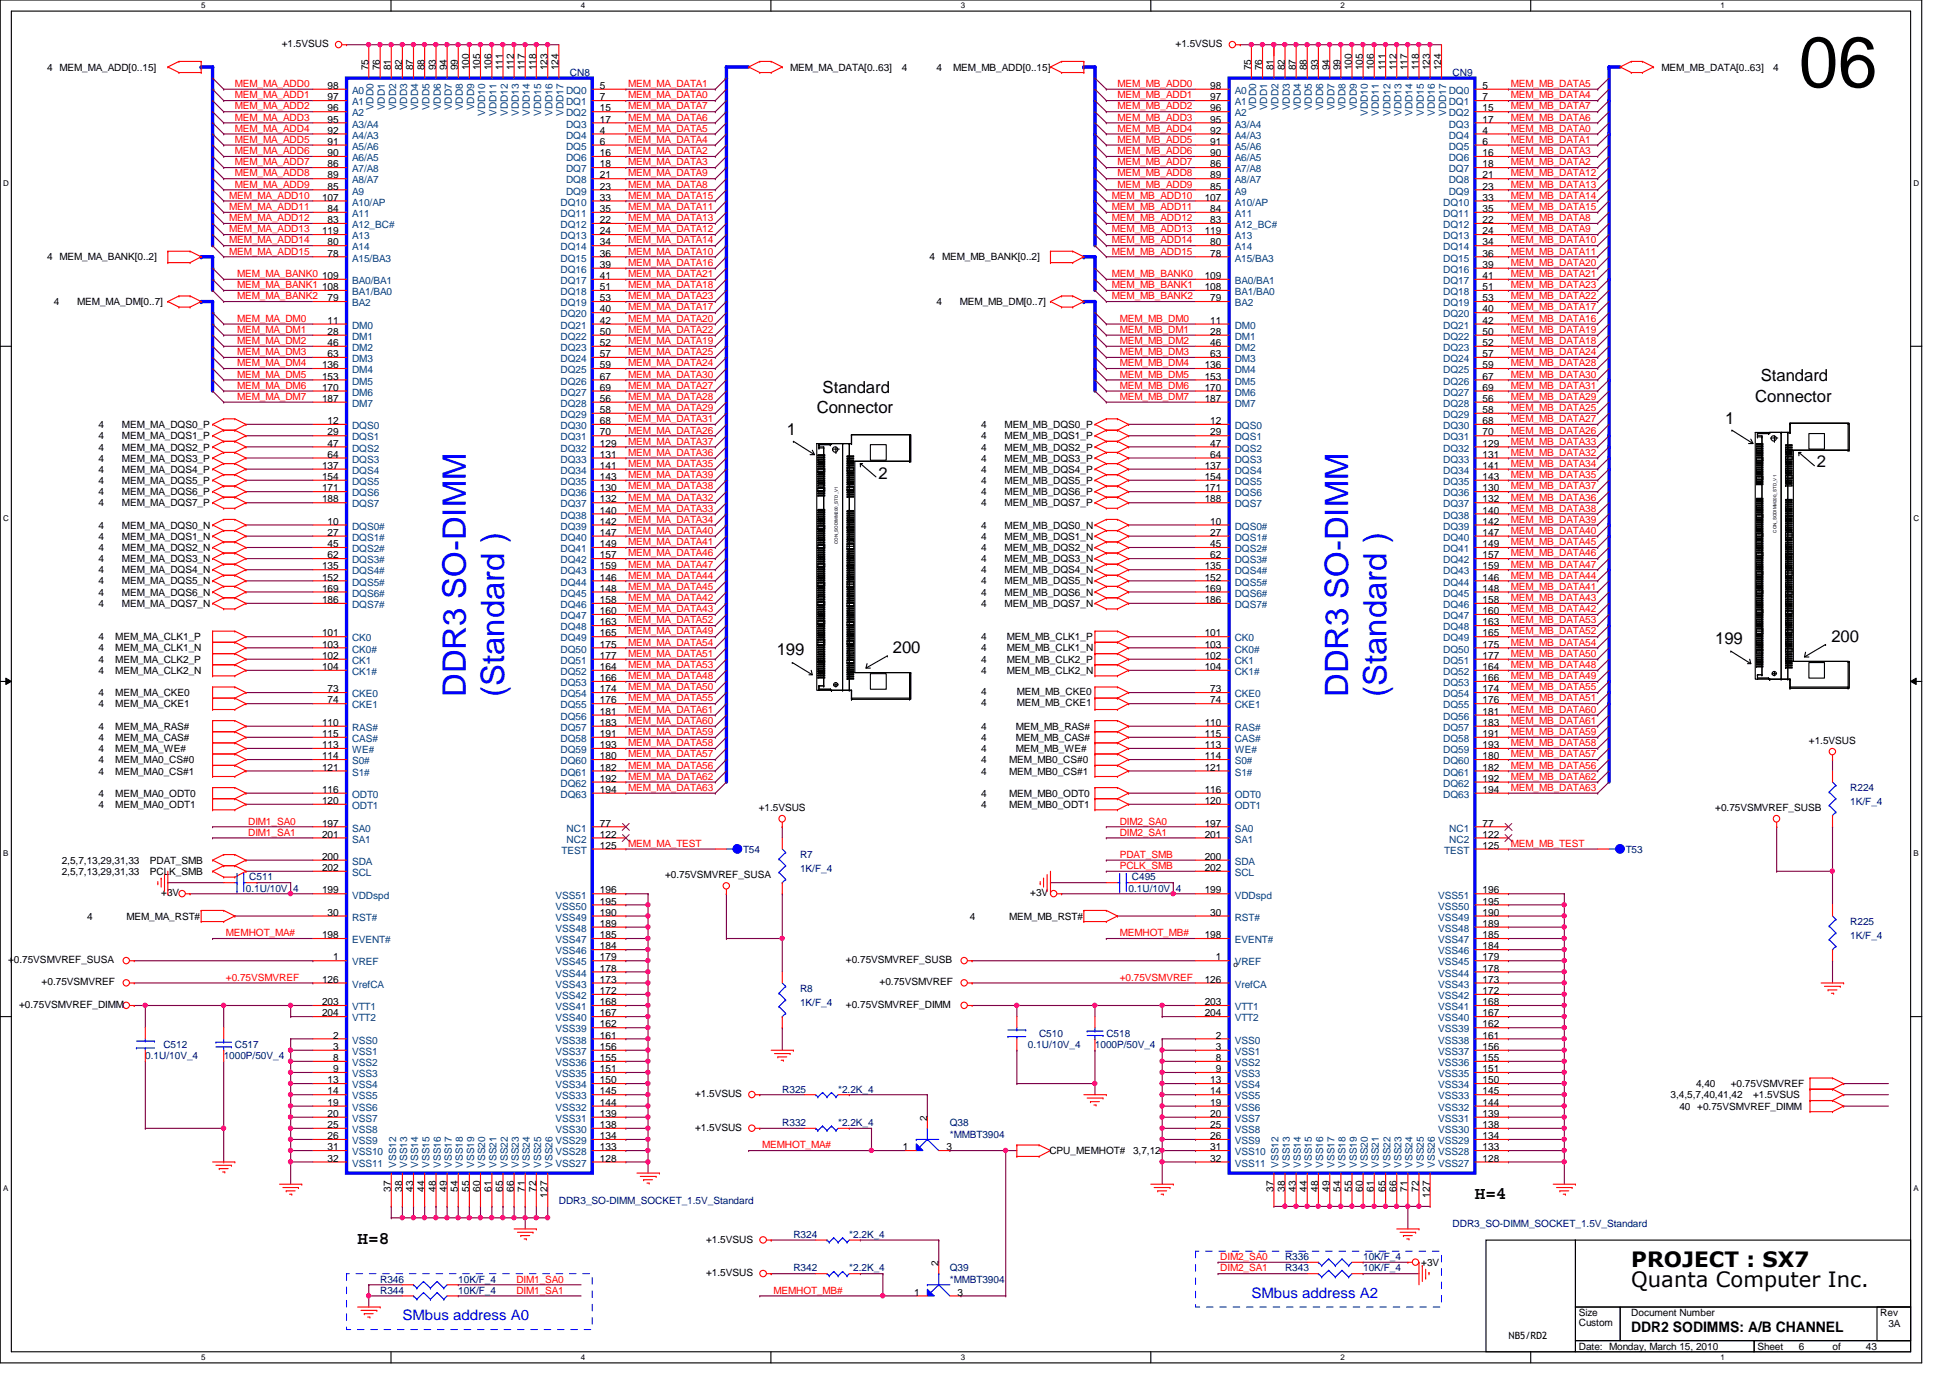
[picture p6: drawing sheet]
<svg xmlns="http://www.w3.org/2000/svg" width="297mm" height="210mm" viewBox="0 0 297 210" stroke-linecap="round" stroke-linejoin="round" font-family="sans-serif">
<defs><g id="words">
<text font-size="10.9" x="274" y="13.3">06</text>
<g font-size="4.9" fill="#00f">
<text x="70.9" y="106.2" transform="rotate(-90 70.9 106.2)">DDR3 SO-DIMM</text>
<text x="76.8" y="106.2" transform="rotate(-90 76.8 106.2)">(Standard )</text>
<text x="205.4" y="106.2" transform="rotate(-90 205.4 106.2)">DDR3 SO-DIMM</text>
<text x="211.2" y="106.2" transform="rotate(-90 211.2 106.2)">(Standard )</text>
</g>
<g font-size="3.2">
<text x="248.5" y="196">Quanta Computer Inc.</text>
<text x="248.5" y="193">PROJECT : SX7</text>
</g>
<g font-size="2.7">
<text x="224.7" y="182.7">H=4</text>
<text x="54.5" y="189.5">H=8</text>
</g>
<g font-size="2.5">
<text x="125.3" y="59.8">Standard</text>
<text x="268.2" y="58.1">Standard</text>
<text x="124.4" y="62.9">Connector</text>
<text x="262.8" y="64.6">1</text>
<text x="267.4" y="61.2">Connector</text>
<text x="119.8" y="66.3">1</text>
<text x="276.7" y="71.2">2</text>
<text x="133.8" y="72.9">2</text>
<text x="118.3" y="99.8">199</text>
<text x="136" y="99.4">200</text>
<text x="261.3" y="98.1">199</text>
<text x="279" y="97.7">200</text>
</g>
<g font-size="2.2" fill="#00f">
<text x="190.6" y="197.7">SMbus address A2</text>
<text x="61.3" y="201.1">SMbus address A0</text>
</g>
<text font-size="2.2" x="248.5" y="202.9">DDR2 SODIMMS: A/B CHANNEL</text>
<g font-size="1.5">
<text x="7.2" y="10.8">4 MEM_MA_ADD[0..15]</text>
<text x="42.9" y="7.2">+1.5VSUS</text>
<text x="56.1" y="10.7" transform="rotate(-90 56.1 10.7)">75</text>
<text x="57.9" y="10.7" transform="rotate(-90 57.9 10.7)">76</text>
<text x="59.6" y="10.7" transform="rotate(-90 59.6 10.7)">81</text>
<text x="61.3" y="10.7" transform="rotate(-90 61.3 10.7)">82</text>
<text x="62.9" y="10.7" transform="rotate(-90 62.9 10.7)">87</text>
<text x="64.6" y="10.7" transform="rotate(-90 64.6 10.7)">88</text>
<text x="66.4" y="10.7" transform="rotate(-90 66.4 10.7)">93</text>
<text x="68.1" y="10.7" transform="rotate(-90 68.1 10.7)">94</text>
<text x="69.8" y="10.7" transform="rotate(-90 69.8 10.7)">99</text>
<text x="71.5" y="10.7" transform="rotate(-90 71.5 10.7)">100</text>
<text x="73.1" y="10.7" transform="rotate(-90 73.1 10.7)">105</text>
<text x="74.9" y="10.7" transform="rotate(-90 74.9 10.7)">106</text>
<text x="76.6" y="10.7" transform="rotate(-90 76.6 10.7)">111</text>
<text x="78.3" y="10.7" transform="rotate(-90 78.3 10.7)">112</text>
<text x="80" y="10.7" transform="rotate(-90 80 10.7)">117</text>
<text x="81.7" y="10.7" transform="rotate(-90 81.7 10.7)">118</text>
<text x="83.4" y="10.7" transform="rotate(-90 83.4 10.7)">123</text>
<text x="85.1" y="10.7" transform="rotate(-90 85.1 10.7)">124</text>
<text x="120.4" y="10.8">MEM_MA_DATA[0..63]</text>
<text x="137.4" y="10.8">4</text>
<text x="142.7" y="10.8">4</text>
<text x="145.2" y="10.8">MEM_MB_ADD[0..15]</text>
<text x="179.1" y="7.2">+1.5VSUS</text>
<text x="190.6" y="10.7" transform="rotate(-90 190.6 10.7)">75</text>
<text x="192.3" y="10.7" transform="rotate(-90 192.3 10.7)">76</text>
<text x="194" y="10.7" transform="rotate(-90 194 10.7)">81</text>
<text x="195.7" y="10.7" transform="rotate(-90 195.7 10.7)">82</text>
<text x="197.4" y="10.7" transform="rotate(-90 197.4 10.7)">87</text>
<text x="199.1" y="10.7" transform="rotate(-90 199.1 10.7)">88</text>
<text x="200.8" y="10.7" transform="rotate(-90 200.8 10.7)">93</text>
<text x="202.5" y="10.7" transform="rotate(-90 202.5 10.7)">94</text>
<text x="204.2" y="10.7" transform="rotate(-90 204.2 10.7)">99</text>
<text x="205.9" y="10.7" transform="rotate(-90 205.9 10.7)">100</text>
<text x="207.6" y="10.7" transform="rotate(-90 207.6 10.7)">105</text>
<text x="209.3" y="10.7" transform="rotate(-90 209.3 10.7)">106</text>
<text x="211" y="10.7" transform="rotate(-90 211 10.7)">111</text>
<text x="212.7" y="10.7" transform="rotate(-90 212.7 10.7)">112</text>
<text x="214.4" y="10.7" transform="rotate(-90 214.4 10.7)">117</text>
<text x="216.1" y="10.7" transform="rotate(-90 216.1 10.7)">118</text>
<text x="217.8" y="10.7" transform="rotate(-90 217.8 10.7)">123</text>
<text x="219.5" y="10.7" transform="rotate(-90 219.5 10.7)">124</text>
<text x="253.1" y="10.8">MEM_MB_DATA[0..63]</text>
<text x="270.1" y="10.8">4</text>
<text x="49.9" y="13.5">98</text>
<text x="49.9" y="15.3">97</text>
<text x="49.9" y="17">96</text>
<text x="91.4" y="13.5">5</text>
<text x="91.4" y="15.3">7</text>
<text x="91.4" y="17">15</text>
<text x="184.4" y="13.5">98</text>
<text x="184.4" y="15.3">97</text>
<text x="184.4" y="17">96</text>
<text x="225.8" y="13.5">5</text>
<text x="225.8" y="15.3">7</text>
<text x="225.8" y="17">15</text>
<text x="49.9" y="18.7">95</text>
<text x="49.9" y="20.4">92</text>
<text x="49.9" y="22.1">91</text>
<text x="49.9" y="23.8">90</text>
<text x="91.4" y="18.7">17</text>
<text x="91.4" y="20.4">4</text>
<text x="91.4" y="22.1">6</text>
<text x="91.4" y="23.8">16</text>
<text x="184.4" y="18.7">95</text>
<text x="184.4" y="20.4">92</text>
<text x="184.4" y="22.1">91</text>
<text x="184.4" y="23.8">90</text>
<text x="225.8" y="18.7">17</text>
<text x="225.8" y="20.4">4</text>
<text x="225.8" y="22.1">6</text>
<text x="225.8" y="23.8">16</text>
<text x="49.9" y="25.5">86</text>
<text x="49.9" y="27.2">89</text>
<text x="49.9" y="28.9">85</text>
<text x="91.4" y="25.5">18</text>
<text x="91.4" y="27.2">21</text>
<text x="91.4" y="28.9">23</text>
<text x="184.4" y="25.5">86</text>
<text x="184.4" y="27.2">89</text>
<text x="184.4" y="28.9">85</text>
<text x="225.8" y="25.5">18</text>
<text x="225.8" y="27.2">21</text>
<text x="225.8" y="28.9">23</text>
<text x="49.1" y="30.6">107</text>
<text x="49.1" y="35.7">119</text>
<text x="49.9" y="32.3">84</text>
<text x="49.9" y="34">83</text>
<text x="91.4" y="30.6">33</text>
<text x="91.4" y="32.3">35</text>
<text x="91.4" y="34">22</text>
<text x="91.4" y="35.7">24</text>
<text x="183.5" y="30.6">107</text>
<text x="183.5" y="35.7">119</text>
<text x="184.4" y="32.3">84</text>
<text x="184.4" y="34">83</text>
<text x="225.8" y="30.6">33</text>
<text x="225.8" y="32.3">35</text>
<text x="225.8" y="34">22</text>
<text x="225.8" y="35.7">24</text>
<text x="7.2" y="39.7">4 MEM_MA_BANK[0..2]</text>
<text x="49.9" y="37.4">80</text>
<text x="49.9" y="39.1">78</text>
<text x="91.4" y="37.4">34</text>
<text x="91.4" y="39.1">36</text>
<text x="91.4" y="40.8">39</text>
<text x="141.6" y="39.7">4 MEM_MB_BANK[0..2]</text>
<text x="184.4" y="37.4">80</text>
<text x="184.4" y="39.1">78</text>
<text x="225.8" y="37.4">34</text>
<text x="225.8" y="39.1">36</text>
<text x="225.8" y="40.8">39</text>
<text x="8.2" y="46.5">4</text>
<text x="11.8" y="46.5">MEM_MA_DM[0..7]</text>
<text x="49.1" y="42.5">109</text>
<text x="49.1" y="44.2">108</text>
<text x="49.9" y="45.9">79</text>
<text x="91.4" y="42.5">41</text>
<text x="91.4" y="44.2">51</text>
<text x="91.4" y="45.9">53</text>
<text x="91.4" y="47.6">40</text>
<text x="142.7" y="46.5">4</text>
<text x="146.2" y="46.5">MEM_MB_DM[0..7]</text>
<text x="183.5" y="42.5">109</text>
<text x="183.5" y="44.2">108</text>
<text x="184.4" y="45.9">79</text>
<text x="225.8" y="42.5">41</text>
<text x="225.8" y="44.2">51</text>
<text x="225.8" y="45.9">53</text>
<text x="225.8" y="47.6">40</text>
<text x="49.9" y="49.3">11</text>
<text x="49.9" y="51">28</text>
<text x="49.9" y="52.7">46</text>
<text x="91.4" y="49.3">42</text>
<text x="91.4" y="51">50</text>
<text x="91.4" y="52.7">52</text>
<text x="184.4" y="49.3">11</text>
<text x="184.4" y="51">28</text>
<text x="184.4" y="52.7">46</text>
<text x="225.8" y="49.3">42</text>
<text x="225.8" y="51">50</text>
<text x="225.8" y="52.7">52</text>
<text x="49.1" y="56.1">136</text>
<text x="49.1" y="57.8">153</text>
<text x="49.1" y="59.5">170</text>
<text x="49.9" y="54.4">63</text>
<text x="91.4" y="54.4">57</text>
<text x="91.4" y="56.1">59</text>
<text x="91.4" y="57.8">67</text>
<text x="91.4" y="59.5">69</text>
<text x="183.5" y="56.1">136</text>
<text x="183.5" y="57.8">153</text>
<text x="183.5" y="59.5">170</text>
<text x="184.4" y="54.4">63</text>
<text x="225.8" y="54.4">57</text>
<text x="225.8" y="56.1">59</text>
<text x="225.8" y="57.8">67</text>
<text x="225.8" y="59.5">69</text>
<text x="15" y="65.2">4</text>
<text x="18.6" y="65.2">MEM_MA_DQS0_P</text>
<text x="49.1" y="61.2">187</text>
<text x="49.9" y="64.6">12</text>
<text x="91.4" y="61.2">56</text>
<text x="91.4" y="62.9">58</text>
<text x="91.4" y="64.6">68</text>
<text x="149.4" y="65.2">4</text>
<text x="153" y="65.2">MEM_MB_DQS0_P</text>
<text x="183.5" y="61.2">187</text>
<text x="184.4" y="64.6">12</text>
<text x="225.8" y="61.2">56</text>
<text x="225.8" y="62.9">58</text>
<text x="225.8" y="64.6">68</text>
<text x="15" y="66.9">4</text>
<text x="15" y="68.6">4</text>
<text x="15" y="70.3">4</text>
<text x="18.6" y="66.9">MEM_MA_DQS1_P</text>
<text x="18.6" y="68.6">MEM_MA_DQS2_P</text>
<text x="18.6" y="70.3">MEM_MA_DQS3_P</text>
<text x="49.1" y="71.4">137</text>
<text x="49.9" y="66.3">29</text>
<text x="49.9" y="68">47</text>
<text x="49.9" y="69.7">64</text>
<text x="91.4" y="66.3">70</text>
<text x="91.4" y="68">129</text>
<text x="91.4" y="69.7">131</text>
<text x="91.4" y="71.4">141</text>
<text x="149.4" y="68.6">4</text>
<text x="149.4" y="70.3">4</text>
<text x="149.4" y="66.9">4</text>
<text x="153" y="68.6">MEM_MB_DQS2_P</text>
<text x="153" y="70.3">MEM_MB_DQS3_P</text>
<text x="153" y="66.9">MEM_MB_DQS1_P</text>
<text x="183.5" y="71.4">137</text>
<text x="184.4" y="66.3">29</text>
<text x="184.4" y="68">47</text>
<text x="184.4" y="69.7">64</text>
<text x="225.8" y="66.3">70</text>
<text x="225.8" y="68">129</text>
<text x="225.8" y="69.7">131</text>
<text x="225.8" y="71.4">141</text>
<text x="15" y="72">4</text>
<text x="15" y="73.7">4</text>
<text x="15" y="75.4">4</text>
<text x="15" y="77.1">4</text>
<text x="18.6" y="72">MEM_MA_DQS4_P</text>
<text x="18.6" y="73.7">MEM_MA_DQS5_P</text>
<text x="18.6" y="75.4">MEM_MA_DQS6_P</text>
<text x="18.6" y="77.1">MEM_MA_DQS7_P</text>
<text x="49.1" y="73.1">154</text>
<text x="49.1" y="74.8">171</text>
<text x="49.1" y="76.5">188</text>
<text x="91.4" y="73.1">143</text>
<text x="91.4" y="74.8">130</text>
<text x="91.4" y="76.5">132</text>
<text x="149.4" y="72">4</text>
<text x="149.4" y="73.7">4</text>
<text x="149.4" y="75.4">4</text>
<text x="149.4" y="77.1">4</text>
<text x="153" y="72">MEM_MB_DQS4_P</text>
<text x="153" y="73.7">MEM_MB_DQS5_P</text>
<text x="153" y="75.4">MEM_MB_DQS6_P</text>
<text x="153" y="77.1">MEM_MB_DQS7_P</text>
<text x="183.5" y="73.1">154</text>
<text x="183.5" y="74.8">171</text>
<text x="183.5" y="76.5">188</text>
<text x="225.8" y="73.1">143</text>
<text x="225.8" y="74.8">130</text>
<text x="225.8" y="76.5">132</text>
<text x="15" y="80.5">4</text>
<text x="15" y="82.2">4</text>
<text x="15" y="83.9">4</text>
<text x="18.6" y="80.5">MEM_MA_DQS0_N</text>
<text x="18.6" y="82.2">MEM_MA_DQS1_N</text>
<text x="18.6" y="83.9">MEM_MA_DQS2_N</text>
<text x="49.9" y="79.9">10</text>
<text x="49.9" y="81.6">27</text>
<text x="49.9" y="83.4">45</text>
<text x="91.4" y="78.2">140</text>
<text x="91.4" y="79.9">142</text>
<text x="91.4" y="81.6">147</text>
<text x="91.4" y="83.4">149</text>
<text x="149.4" y="80.5">4</text>
<text x="149.4" y="82.2">4</text>
<text x="149.4" y="83.9">4</text>
<text x="153" y="80.5">MEM_MB_DQS0_N</text>
<text x="153" y="82.2">MEM_MB_DQS1_N</text>
<text x="153" y="83.9">MEM_MB_DQS2_N</text>
<text x="184.4" y="79.9">10</text>
<text x="184.4" y="81.6">27</text>
<text x="184.4" y="83.4">45</text>
<text x="225.8" y="78.2">140</text>
<text x="225.8" y="79.9">142</text>
<text x="225.8" y="81.6">147</text>
<text x="225.8" y="83.4">149</text>
<text x="15" y="85.6">4</text>
<text x="15" y="87.3">4</text>
<text x="15" y="89">4</text>
<text x="18.6" y="85.6">MEM_MA_DQS3_N</text>
<text x="18.6" y="87.3">MEM_MA_DQS4_N</text>
<text x="18.6" y="89">MEM_MA_DQS5_N</text>
<text x="49.1" y="86.7">135</text>
<text x="49.1" y="88.4">152</text>
<text x="49.9" y="85">62</text>
<text x="91.4" y="85">157</text>
<text x="91.4" y="86.7">159</text>
<text x="91.4" y="88.4">146</text>
<text x="149.4" y="87.3">4</text>
<text x="149.4" y="89">4</text>
<text x="149.4" y="85.6">4</text>
<text x="153" y="87.3">MEM_MB_DQS4_N</text>
<text x="153" y="89">MEM_MB_DQS5_N</text>
<text x="153" y="85.6">MEM_MB_DQS3_N</text>
<text x="183.5" y="86.7">135</text>
<text x="183.5" y="88.4">152</text>
<text x="184.4" y="85">62</text>
<text x="225.8" y="85">157</text>
<text x="225.8" y="86.7">159</text>
<text x="225.8" y="88.4">146</text>
<text x="15" y="90.7">4</text>
<text x="15" y="92.5">4</text>
<text x="18.6" y="90.7">MEM_MA_DQS6_N</text>
<text x="18.6" y="92.5">MEM_MA_DQS7_N</text>
<text x="49.1" y="90.1">169</text>
<text x="49.1" y="91.9">186</text>
<text x="91.4" y="90.1">148</text>
<text x="91.4" y="91.9">158</text>
<text x="91.4" y="93.6">160</text>
<text x="91.4" y="95.2">163</text>
<text x="149.4" y="90.7">4</text>
<text x="149.4" y="92.5">4</text>
<text x="153" y="90.7">MEM_MB_DQS6_N</text>
<text x="153" y="92.5">MEM_MB_DQS7_N</text>
<text x="183.5" y="90.1">169</text>
<text x="183.5" y="91.9">186</text>
<text x="225.8" y="90.1">148</text>
<text x="225.8" y="91.9">158</text>
<text x="225.8" y="93.6">160</text>
<text x="225.8" y="95.2">163</text>
<text x="15" y="97.5">4</text>
<text x="15" y="99.2">4</text>
<text x="15" y="101">4</text>
<text x="17.6" y="97.5">MEM_MA_CLK1_P</text>
<text x="17.6" y="99.2">MEM_MA_CLK1_N</text>
<text x="17.6" y="101">MEM_MA_CLK2_P</text>
<text x="49.1" y="96.9">101</text>
<text x="49.1" y="98.6">103</text>
<text x="49.1" y="100.4">102</text>
<text x="91.4" y="96.9">165</text>
<text x="91.4" y="98.6">175</text>
<text x="91.4" y="100.4">177</text>
<text x="149.4" y="97.5">4</text>
<text x="149.4" y="99.2">4</text>
<text x="149.4" y="101">4</text>
<text x="153.4" y="97.5">MEM_MB_CLK1_P</text>
<text x="153.4" y="99.2">MEM_MB_CLK1_N</text>
<text x="153.4" y="101">MEM_MB_CLK2_P</text>
<text x="183.5" y="96.9">101</text>
<text x="183.5" y="98.6">103</text>
<text x="183.5" y="100.4">102</text>
<text x="225.8" y="96.9">165</text>
<text x="225.8" y="98.6">175</text>
<text x="225.8" y="100.4">177</text>
<text x="15" y="102.7">4</text>
<text x="15" y="106">4</text>
<text x="15" y="107.7">4</text>
<text x="17.6" y="102.7">MEM_MA_CLK2_N</text>
<text x="17.6" y="106">MEM_MA_CKE0</text>
<text x="17.6" y="107.7">MEM_MA_CKE1</text>
<text x="49.1" y="102.1">104</text>
<text x="49.9" y="105.5">73</text>
<text x="49.9" y="107.1">74</text>
<text x="91.4" y="102.1">164</text>
<text x="91.4" y="103.8">166</text>
<text x="91.4" y="105.5">174</text>
<text x="91.4" y="107.1">176</text>
<text x="149.4" y="102.7">4</text>
<text x="149.4" y="105.9">4</text>
<text x="149.4" y="107.6">4</text>
<text x="153.4" y="102.7">MEM_MB_CLK2_N</text>
<text x="154.9" y="105.9">MEM_MB_CKE0</text>
<text x="154.9" y="107.6">MEM_MB_CKE1</text>
<text x="183.5" y="102.1">104</text>
<text x="184.4" y="105.5">73</text>
<text x="184.4" y="107.1">74</text>
<text x="225.8" y="102.1">164</text>
<text x="225.8" y="103.8">166</text>
<text x="225.8" y="105.5">174</text>
<text x="225.8" y="107.1">176</text>
<text x="15" y="111.2">4</text>
<text x="15" y="112.9">4</text>
<text x="17.6" y="111.2">MEM_MA_RAS#</text>
<text x="17.6" y="112.9">MEM_MA_CAS#</text>
<text x="49.1" y="110.6">110</text>
<text x="49.1" y="112.3">115</text>
<text x="49.1" y="114">113</text>
<text x="91.4" y="108.9">181</text>
<text x="91.4" y="110.6">183</text>
<text x="91.4" y="112.3">191</text>
<text x="91.4" y="114">193</text>
<text x="149.4" y="111.2">4</text>
<text x="149.4" y="112.9">4</text>
<text x="154.7" y="111.2">MEM_MB_RAS#</text>
<text x="154.7" y="112.9">MEM_MB_CAS#</text>
<text x="183.5" y="110.6">110</text>
<text x="183.5" y="112.3">115</text>
<text x="183.5" y="114">113</text>
<text x="225.8" y="108.9">181</text>
<text x="225.8" y="110.6">183</text>
<text x="225.8" y="112.3">191</text>
<text x="225.8" y="114">193</text>
<text x="275.5" y="113.4">+1.5VSUS</text>
<text x="15" y="114.6">4</text>
<text x="15" y="116.2">4</text>
<text x="15" y="118">4</text>
<text x="17.6" y="114.6">MEM_MA_WE#</text>
<text x="17.6" y="116.2">MEM_MA0_CS#0</text>
<text x="17.6" y="118">MEM_MA0_CS#1</text>
<text x="49.1" y="115.7">114</text>
<text x="49.1" y="117.4">121</text>
<text x="91.4" y="115.7">180</text>
<text x="91.4" y="117.4">182</text>
<text x="91.4" y="119.1">192</text>
<text x="149.4" y="114.6">4</text>
<text x="149.4" y="116.2">4</text>
<text x="149.4" y="118">4</text>
<text x="153.7" y="116.2">MEM_MB0_CS#0</text>
<text x="153.7" y="118">MEM_MB0_CS#1</text>
<text x="154.7" y="114.6">MEM_MB_WE#</text>
<text x="183.5" y="115.7">114</text>
<text x="183.5" y="117.4">121</text>
<text x="225.8" y="115.7">180</text>
<text x="225.8" y="117.4">182</text>
<text x="225.8" y="119.1">192</text>
<text x="15" y="121.4">4</text>
<text x="15" y="123.1">4</text>
<text x="17.6" y="121.4">MEM_MA0_ODT0</text>
<text x="17.6" y="123.1">MEM_MA0_ODT1</text>
<text x="49.1" y="125.9">197</text>
<text x="49.1" y="120.8">116</text>
<text x="49.1" y="122.5">120</text>
<text x="91.4" y="120.8">194</text>
<text x="91.4" y="125.9">77</text>
<text x="115.6" y="123.6">+1.5VSUS</text>
<text x="149.4" y="121.4">4</text>
<text x="149.4" y="123.1">4</text>
<text x="153.7" y="121.4">MEM_MB0_ODT0</text>
<text x="153.7" y="123.1">MEM_MB0_ODT1</text>
<text x="183.5" y="125.9">197</text>
<text x="183.5" y="120.8">116</text>
<text x="183.5" y="122.5">120</text>
<text x="225.8" y="120.8">194</text>
<text x="225.8" y="125.9">77</text>
<text x="261.3" y="123.6">+0.75VSMVREF_SUSB</text>
<text x="9.4" y="131.6">2,5,7,13,29,31,33</text>
<text x="22.8" y="131.6">PDAT_SMB</text>
<text x="49.1" y="127.6">201</text>
<text x="49.1" y="131">200</text>
<text x="91.4" y="127.6">122</text>
<text x="91.4" y="129.3">125</text>
<text x="183.5" y="127.6">201</text>
<text x="183.5" y="131">200</text>
<text x="225.8" y="127.6">122</text>
<text x="225.8" y="129.3">125</text>
<text x="9.4" y="133.3">2,5,7,13,29,31,33</text>
<text x="22.8" y="133.3">PCLK_SMB</text>
<text x="24.6" y="136.5">+3V</text>
<text x="49.1" y="132.7">202</text>
<text x="49.1" y="136.1">199</text>
<text x="91.4" y="136.1">196</text>
<text x="91.4" y="137.8">195</text>
<text x="101.3" y="133.8">+0.75VSMVREF_SUSA</text>
<text x="156.9" y="136.5">+3V</text>
<text x="183.5" y="132.7">202</text>
<text x="183.5" y="136.1">199</text>
<text x="225.8" y="136.1">196</text>
<text x="225.8" y="137.8">195</text>
<text x="13.3" y="140.1">4</text>
<text x="19.3" y="140.1">MEM_MA_RST#</text>
<text x="49.1" y="142.9">198</text>
<text x="49.9" y="139.5">30</text>
<text x="91.4" y="141.2">189</text>
<text x="91.4" y="142.9">185</text>
<text x="91.4" y="139.5">190</text>
<text x="147.7" y="140.1">4</text>
<text x="153.7" y="140.1">MEM_MB_RST#</text>
<text x="183.5" y="142.9">198</text>
<text x="184.4" y="139.5">30</text>
<text x="225.8" y="141.2">189</text>
<text x="225.8" y="142.9">185</text>
<text x="225.8" y="139.5">190</text>
<text x="1.2" y="146.7">+0.75VSMVREF_SUSA</text>
<text x="49.1" y="149.7">126</text>
<text x="50.8" y="146.3">1</text>
<text x="91.4" y="144.6">184</text>
<text x="91.4" y="146.3">179</text>
<text x="91.4" y="148">178</text>
<text x="91.4" y="149.7">173</text>
<text x="128.9" y="146.7">+0.75VSMVREF_SUSB</text>
<text x="183.5" y="149.7">126</text>
<text x="185.2" y="146.3">1</text>
<text x="225.8" y="144.6">184</text>
<text x="225.8" y="146.3">179</text>
<text x="225.8" y="148">178</text>
<text x="225.8" y="149.7">173</text>
<text x="2.9" y="153.5">+0.75VSMVREF_DIMM</text>
<text x="6.3" y="150.1">+0.75VSMVREF</text>
<text x="49.1" y="154.8">204</text>
<text x="49.1" y="153.1">203</text>
<text x="91.4" y="151.4">172</text>
<text x="91.4" y="153.1">168</text>
<text x="91.4" y="154.8">167</text>
<text x="128.9" y="153.5">+0.75VSMVREF_DIMM</text>
<text x="134" y="150.1">+0.75VSMVREF</text>
<text x="183.5" y="154.8">204</text>
<text x="183.5" y="153.1">203</text>
<text x="225.8" y="151.4">172</text>
<text x="225.8" y="153.1">168</text>
<text x="225.8" y="154.8">167</text>
<text x="50.8" y="158.2">2</text>
<text x="50.8" y="159.9">3</text>
<text x="50.8" y="161.6">8</text>
<text x="91.4" y="161.6">155</text>
<text x="91.4" y="159.9">156</text>
<text x="91.4" y="158.2">161</text>
<text x="91.4" y="156.5">162</text>
<text x="185.2" y="158.2">2</text>
<text x="185.2" y="159.9">3</text>
<text x="185.2" y="161.6">8</text>
<text x="225.8" y="161.6">155</text>
<text x="225.8" y="159.9">156</text>
<text x="225.8" y="158.2">161</text>
<text x="225.8" y="156.5">162</text>
<text x="49.9" y="165">13</text>
<text x="49.9" y="166.7">14</text>
<text x="50.8" y="163.3">9</text>
<text x="91.4" y="165">150</text>
<text x="91.4" y="163.3">151</text>
<text x="91.4" y="166.7">145</text>
<text x="105.9" y="167.1">+1.5VSUS</text>
<text x="184.4" y="165">13</text>
<text x="184.4" y="166.7">14</text>
<text x="185.2" y="163.3">9</text>
<text x="225.8" y="165">150</text>
<text x="225.8" y="163.3">151</text>
<text x="225.8" y="166.7">145</text>
<text x="254.5" y="167.3">3,4,5,7,40,41,42</text>
<text x="258.4" y="165.6">4,40</text>
<text x="263.6" y="165.6">+0.75VSMVREF</text>
<text x="267" y="167.3">+1.5VSUS</text>
<text x="49.9" y="168.4">19</text>
<text x="49.9" y="170.1">20</text>
<text x="49.9" y="171.8">25</text>
<text x="49.9" y="173.5">26</text>
<text x="91.4" y="168.4">144</text>
<text x="91.4" y="170.1">139</text>
<text x="91.4" y="171.8">138</text>
<text x="91.4" y="173.5">134</text>
<text x="105.9" y="172.3">+1.5VSUS</text>
<text x="141.2" y="170.7" transform="rotate(-90 141.2 170.7)">2</text>
<text x="184.4" y="168.4">19</text>
<text x="184.4" y="170.1">20</text>
<text x="184.4" y="171.8">25</text>
<text x="184.4" y="173.5">26</text>
<text x="225.8" y="168.4">144</text>
<text x="225.8" y="170.1">139</text>
<text x="225.8" y="171.8">138</text>
<text x="225.8" y="173.5">134</text>
<text x="255.8" y="169">40 +0.75VSMVREF_DIMM</text>
<text x="49.9" y="175.2">31</text>
<text x="49.9" y="177">32</text>
<text x="91.4" y="175.2">133</text>
<text x="91.4" y="177">128</text>
<text x="137.5" y="175.2">1</text>
<text x="144.2" y="175.2">3</text>
<text x="159.8" y="175.8">CPU_MEMHOT#</text>
<text x="172.6" y="175.8">3,7,12</text>
<text x="184.4" y="175.2">31</text>
<text x="184.4" y="177">32</text>
<text x="225.8" y="175.2">133</text>
<text x="225.8" y="177">128</text>
<text x="59.6" y="181.6" transform="rotate(-90 59.6 181.6)">37</text>
<text x="61.3" y="181.6" transform="rotate(-90 61.3 181.6)">38</text>
<text x="62.9" y="181.6" transform="rotate(-90 62.9 181.6)">43</text>
<text x="64.6" y="181.6" transform="rotate(-90 64.6 181.6)">44</text>
<text x="66.4" y="181.6" transform="rotate(-90 66.4 181.6)">48</text>
<text x="68.1" y="181.6" transform="rotate(-90 68.1 181.6)">49</text>
<text x="69.8" y="181.6" transform="rotate(-90 69.8 181.6)">54</text>
<text x="71.5" y="181.6" transform="rotate(-90 71.5 181.6)">55</text>
<text x="73.1" y="181.6" transform="rotate(-90 73.1 181.6)">60</text>
<text x="74.9" y="181.6" transform="rotate(-90 74.9 181.6)">61</text>
<text x="76.6" y="181.6" transform="rotate(-90 76.6 181.6)">65</text>
<text x="78.3" y="181.6" transform="rotate(-90 78.3 181.6)">66</text>
<text x="80" y="181.6" transform="rotate(-90 80 181.6)">71</text>
<text x="81.7" y="181.6" transform="rotate(-90 81.7 181.6)">72</text>
<text x="83.4" y="182.4" transform="rotate(-90 83.4 182.4)">127</text>
<text x="194" y="181.6" transform="rotate(-90 194 181.6)">37</text>
<text x="195.7" y="181.6" transform="rotate(-90 195.7 181.6)">38</text>
<text x="197.4" y="181.6" transform="rotate(-90 197.4 181.6)">43</text>
<text x="199.1" y="181.6" transform="rotate(-90 199.1 181.6)">44</text>
<text x="200.8" y="181.6" transform="rotate(-90 200.8 181.6)">48</text>
<text x="202.5" y="181.6" transform="rotate(-90 202.5 181.6)">49</text>
<text x="204.2" y="181.6" transform="rotate(-90 204.2 181.6)">54</text>
<text x="205.9" y="181.6" transform="rotate(-90 205.9 181.6)">55</text>
<text x="207.6" y="181.6" transform="rotate(-90 207.6 181.6)">60</text>
<text x="209.3" y="181.6" transform="rotate(-90 209.3 181.6)">61</text>
<text x="211" y="181.6" transform="rotate(-90 211 181.6)">65</text>
<text x="212.7" y="181.6" transform="rotate(-90 212.7 181.6)">66</text>
<text x="214.4" y="181.6" transform="rotate(-90 214.4 181.6)">71</text>
<text x="216.1" y="181.6" transform="rotate(-90 216.1 181.6)">72</text>
<text x="217.8" y="182.4" transform="rotate(-90 217.8 182.4)">127</text>
<text x="107.6" y="189.3">+1.5VSUS</text>
<text x="107.6" y="194.4">+1.5VSUS</text>
<text x="139.2" y="197.4">1</text>
<text x="143" y="192.8" transform="rotate(-90 143 192.8)">2</text>
<text x="145.9" y="197.4">3</text>
<text x="216.5" y="192.8">+3V</text>
<text x="240.5" y="200.5">Size</text>
<text x="240.5" y="202">Custom</text>
<text x="248.5" y="200.5">Document Number</text>
<text x="286.4" y="200.5">Rev</text>
<text x="287.7" y="202.2">3A</text>
<text x="229.8" y="204">NB5/RD2</text>
<text x="240.5" y="205.6">Date: Monday, March 15, 2010</text>
<text x="267.7" y="205.6">Sheet</text>
<text x="274" y="205.6">6</text>
<text x="279.1" y="205.6">of</text>
<text x="284.2" y="205.6">43</text>
</g>
<g font-size="1.5" fill="#000080">
<text x="86.8" y="11.6">CN8</text>
<text x="221.3" y="11.6">CN9</text>
<text x="281.9" y="120.5">R224</text>
<text x="281.9" y="122.6">1K/F_4</text>
<text x="113.2" y="129.9">T54</text>
<text x="121.9" y="130.7">R7</text>
<text x="247.6" y="129.9">T53</text>
<text x="37.5" y="135.8">0.1U/10V_4</text>
<text x="38" y="134.1">C511</text>
<text x="121.9" y="132.8">1K/F_4</text>
<text x="171.9" y="135.8">0.1U/10V_4</text>
<text x="172.4" y="134.1">C495</text>
<text x="281.9" y="140.9">R225</text>
<text x="281.9" y="143">1K/F_4</text>
<text x="121.9" y="151.1">R8</text>
<text x="121.9" y="153.2">1K/F_4</text>
<text x="22.1" y="161.4">0.1U/10V_4</text>
<text x="24.9" y="159.6">C512</text>
<text x="34.1" y="161.4">1000P/50V_4</text>
<text x="35.8" y="159.6">C517</text>
<text x="156.6" y="159.6">0.1U/10V_4</text>
<text x="158.3" y="157.9">C510</text>
<text x="166.8" y="159.6">1000P/50V_4</text>
<text x="168.5" y="157.9">C518</text>
<text x="119.2" y="166.5">R325</text>
<text x="127.7" y="166.5">*2.2K_4</text>
<text x="119.2" y="171.6">R332</text>
<text x="127.7" y="171.6">*2.2K_4</text>
<text x="144.7" y="171.6">Q38</text>
<text x="144.7" y="173.3">*MMBT3904</text>
<text x="85.1" y="183.5">DDR3_SO-DIMM_SOCKET_1.5V_Standard</text>
<text x="120.9" y="188.6">R324</text>
<text x="129.4" y="188.6">*2.2K_4</text>
<text x="195.7" y="192">R336</text>
<text x="207.6" y="192">10K/F_4</text>
<text x="221.3" y="186.9">DDR3_SO-DIMM_SOCKET_1.5V_Standard</text>
<text x="57.9" y="195.4">R346</text>
<text x="57.9" y="197.1">R344</text>
<text x="69.8" y="195.4">10K/F_4</text>
<text x="69.8" y="197.1">10K/F_4</text>
<text x="120.9" y="193.7">R342</text>
<text x="129.4" y="193.7">*2.2K_4</text>
<text x="144.7" y="193.7">Q39</text>
<text x="144.7" y="195.4">*MMBT3904</text>
<text x="195.7" y="193.7">R343</text>
<text x="207.6" y="193.7">10K/F_4</text>
</g>
<g font-size="1.5" fill="#f00">
<text x="35.8" y="13.3">MEM_MA_ADD0</text>
<text x="35.8" y="15">MEM_MA_ADD1</text>
<text x="35.8" y="16.7">MEM_MA_ADD2</text>
<text x="95.7" y="13.3">MEM_MA_DATA1</text>
<text x="95.7" y="15">MEM_MA_DATA0</text>
<text x="95.7" y="16.7">MEM_MA_DATA7</text>
<text x="170.2" y="13.3">MEM_MB_ADD0</text>
<text x="170.2" y="15">MEM_MB_ADD1</text>
<text x="170.2" y="16.7">MEM_MB_ADD2</text>
<text x="230.1" y="16.7">MEM_MB_DATA7</text>
<text x="230.1" y="13.3">MEM_MB_DATA5</text>
<text x="230.1" y="15">MEM_MB_DATA4</text>
<text x="35.8" y="23.5">MEM_MA_ADD6</text>
<text x="35.8" y="21.8">MEM_MA_ADD5</text>
<text x="35.8" y="18.4">MEM_MA_ADD3</text>
<text x="35.8" y="20.1">MEM_MA_ADD4</text>
<text x="95.7" y="20.1">MEM_MA_DATA5</text>
<text x="95.7" y="18.4">MEM_MA_DATA6</text>
<text x="95.7" y="23.5">MEM_MA_DATA2</text>
<text x="95.7" y="21.8">MEM_MA_DATA4</text>
<text x="170.2" y="23.5">MEM_MB_ADD6</text>
<text x="170.2" y="18.4">MEM_MB_ADD3</text>
<text x="170.2" y="21.8">MEM_MB_ADD5</text>
<text x="170.2" y="20.1">MEM_MB_ADD4</text>
<text x="230.1" y="21.8">MEM_MB_DATA1</text>
<text x="230.1" y="20.1">MEM_MB_DATA0</text>
<text x="230.1" y="23.5">MEM_MB_DATA3</text>
<text x="230.1" y="18.4">MEM_MB_DATA6</text>
<text x="35.8" y="25.2">MEM_MA_ADD7</text>
<text x="35.8" y="28.6">MEM_MA_ADD9</text>
<text x="35.8" y="26.9">MEM_MA_ADD8</text>
<text x="95.7" y="26.9">MEM_MA_DATA9</text>
<text x="95.7" y="25.2">MEM_MA_DATA3</text>
<text x="95.7" y="28.6">MEM_MA_DATA8</text>
<text x="170.2" y="25.2">MEM_MB_ADD7</text>
<text x="170.2" y="28.6">MEM_MB_ADD9</text>
<text x="170.2" y="26.9">MEM_MB_ADD8</text>
<text x="230.1" y="28.6">MEM_MB_DATA13</text>
<text x="230.1" y="26.9">MEM_MB_DATA12</text>
<text x="230.1" y="25.2">MEM_MB_DATA2</text>
<text x="34.9" y="35.4">MEM_MA_ADD13</text>
<text x="34.9" y="30.3">MEM_MA_ADD10</text>
<text x="34.9" y="32">MEM_MA_ADD11</text>
<text x="34.9" y="33.7">MEM_MA_ADD12</text>
<text x="95.7" y="32">MEM_MA_DATA11</text>
<text x="95.7" y="30.3">MEM_MA_DATA15</text>
<text x="95.7" y="35.4">MEM_MA_DATA12</text>
<text x="95.7" y="33.7">MEM_MA_DATA13</text>
<text x="169.4" y="35.4">MEM_MB_ADD13</text>
<text x="169.4" y="32">MEM_MB_ADD11</text>
<text x="169.4" y="30.3">MEM_MB_ADD10</text>
<text x="169.4" y="33.7">MEM_MB_ADD12</text>
<text x="230.1" y="32">MEM_MB_DATA15</text>
<text x="230.1" y="30.3">MEM_MB_DATA14</text>
<text x="230.1" y="35.4">MEM_MB_DATA9</text>
<text x="230.1" y="33.7">MEM_MB_DATA8</text>
<text x="34.9" y="38.8">MEM_MA_ADD15</text>
<text x="34.9" y="37.1">MEM_MA_ADD14</text>
<text x="95.7" y="37.1">MEM_MA_DATA14</text>
<text x="95.7" y="40.5">MEM_MA_DATA16</text>
<text x="95.7" y="38.8">MEM_MA_DATA10</text>
<text x="169.4" y="38.8">MEM_MB_ADD15</text>
<text x="169.4" y="37.1">MEM_MB_ADD14</text>
<text x="230.1" y="38.8">MEM_MB_DATA11</text>
<text x="230.1" y="37.1">MEM_MB_DATA10</text>
<text x="230.1" y="40.5">MEM_MB_DATA20</text>
<text x="36.1" y="42.2">MEM_MA_BANK0</text>
<text x="36.1" y="45.6">MEM_MA_BANK2</text>
<text x="36.1" y="43.9">MEM_MA_BANK1</text>
<text x="95.7" y="42.2">MEM_MA_DATA21</text>
<text x="95.7" y="47.3">MEM_MA_DATA17</text>
<text x="95.7" y="43.9">MEM_MA_DATA18</text>
<text x="95.7" y="45.6">MEM_MA_DATA23</text>
<text x="169.4" y="42.2">MEM_MB_BANK0</text>
<text x="169.4" y="43.9">MEM_MB_BANK1</text>
<text x="169.4" y="45.6">MEM_MB_BANK2</text>
<text x="230.1" y="47.3">MEM_MB_DATA17</text>
<text x="230.1" y="43.9">MEM_MB_DATA23</text>
<text x="230.1" y="45.6">MEM_MB_DATA22</text>
<text x="230.1" y="42.2">MEM_MB_DATA21</text>
<text x="36.1" y="52.4">MEM_MA_DM2</text>
<text x="36.1" y="50.7">MEM_MA_DM1</text>
<text x="36.1" y="49">MEM_MA_DM0</text>
<text x="95.7" y="50.7">MEM_MA_DATA22</text>
<text x="95.7" y="49">MEM_MA_DATA20</text>
<text x="95.7" y="52.4">MEM_MA_DATA19</text>
<text x="170.6" y="50.7">MEM_MB_DM1</text>
<text x="170.6" y="49">MEM_MB_DM0</text>
<text x="170.6" y="52.4">MEM_MB_DM2</text>
<text x="230.1" y="49">MEM_MB_DATA16</text>
<text x="230.1" y="52.4">MEM_MB_DATA18</text>
<text x="230.1" y="50.7">MEM_MB_DATA19</text>
<text x="36.1" y="55.8">MEM_MA_DM4</text>
<text x="36.1" y="54.1">MEM_MA_DM3</text>
<text x="36.1" y="59.2">MEM_MA_DM6</text>
<text x="36.1" y="57.5">MEM_MA_DM5</text>
<text x="95.7" y="57.5">MEM_MA_DATA30</text>
<text x="95.7" y="59.2">MEM_MA_DATA27</text>
<text x="95.7" y="54.1">MEM_MA_DATA25</text>
<text x="95.7" y="55.8">MEM_MA_DATA24</text>
<text x="170.6" y="54.1">MEM_MB_DM3</text>
<text x="170.6" y="55.8">MEM_MB_DM4</text>
<text x="170.6" y="57.5">MEM_MB_DM5</text>
<text x="170.6" y="59.2">MEM_MB_DM6</text>
<text x="230.1" y="57.5">MEM_MB_DATA30</text>
<text x="230.1" y="55.8">MEM_MB_DATA28</text>
<text x="230.1" y="54.1">MEM_MB_DATA24</text>
<text x="230.1" y="59.2">MEM_MB_DATA31</text>
<text x="36.1" y="60.9">MEM_MA_DM7</text>
<text x="95.7" y="62.6">MEM_MA_DATA29</text>
<text x="95.7" y="64.3">MEM_MA_DATA31</text>
<text x="95.7" y="60.9">MEM_MA_DATA28</text>
<text x="170.6" y="60.9">MEM_MB_DM7</text>
<text x="230.1" y="62.6">MEM_MB_DATA25</text>
<text x="230.1" y="60.9">MEM_MB_DATA29</text>
<text x="230.1" y="64.3">MEM_MB_DATA27</text>
<text x="95.7" y="69.4">MEM_MA_DATA36</text>
<text x="95.7" y="66">MEM_MA_DATA26</text>
<text x="95.7" y="67.7">MEM_MA_DATA37</text>
<text x="95.7" y="71.1">MEM_MA_DATA35</text>
<text x="230.1" y="69.4">MEM_MB_DATA32</text>
<text x="230.1" y="67.7">MEM_MB_DATA33</text>
<text x="230.1" y="71.1">MEM_MB_DATA34</text>
<text x="230.1" y="66">MEM_MB_DATA26</text>
<text x="95.7" y="72.8">MEM_MA_DATA39</text>
<text x="95.7" y="77.9">MEM_MA_DATA33</text>
<text x="95.7" y="74.5">MEM_MA_DATA38</text>
<text x="95.7" y="76.2">MEM_MA_DATA32</text>
<text x="230.1" y="76.2">MEM_MB_DATA36</text>
<text x="230.1" y="74.5">MEM_MB_DATA37</text>
<text x="230.1" y="77.9">MEM_MB_DATA38</text>
<text x="230.1" y="72.8">MEM_MB_DATA35</text>
<text x="95.7" y="79.6">MEM_MA_DATA34</text>
<text x="95.7" y="83.1">MEM_MA_DATA41</text>
<text x="95.7" y="81.3">MEM_MA_DATA40</text>
<text x="230.1" y="83.1">MEM_MB_DATA45</text>
<text x="230.1" y="79.6">MEM_MB_DATA39</text>
<text x="230.1" y="81.3">MEM_MB_DATA40</text>
<text x="95.7" y="84.8">MEM_MA_DATA46</text>
<text x="95.7" y="88.1">MEM_MA_DATA44</text>
<text x="95.7" y="86.4">MEM_MA_DATA47</text>
<text x="95.7" y="89.8">MEM_MA_DATA45</text>
<text x="230.1" y="88.1">MEM_MB_DATA44</text>
<text x="230.1" y="89.8">MEM_MB_DATA41</text>
<text x="230.1" y="84.8">MEM_MB_DATA46</text>
<text x="230.1" y="86.4">MEM_MB_DATA47</text>
<text x="95.7" y="93.3">MEM_MA_DATA43</text>
<text x="95.7" y="95">MEM_MA_DATA52</text>
<text x="95.7" y="91.6">MEM_MA_DATA42</text>
<text x="230.1" y="93.3">MEM_MB_DATA42</text>
<text x="230.1" y="95">MEM_MB_DATA53</text>
<text x="230.1" y="91.6">MEM_MB_DATA43</text>
<text x="95.7" y="96.6">MEM_MA_DATA49</text>
<text x="95.7" y="100.1">MEM_MA_DATA51</text>
<text x="95.7" y="98.3">MEM_MA_DATA54</text>
<text x="95.7" y="101.8">MEM_MA_DATA53</text>
<text x="230.1" y="100.1">MEM_MB_DATA50</text>
<text x="230.1" y="101.8">MEM_MB_DATA48</text>
<text x="230.1" y="96.6">MEM_MB_DATA52</text>
<text x="230.1" y="98.3">MEM_MB_DATA54</text>
<text x="95.7" y="103.5">MEM_MA_DATA48</text>
<text x="95.7" y="106.8">MEM_MA_DATA55</text>
<text x="95.7" y="105.2">MEM_MA_DATA50</text>
<text x="230.1" y="105.2">MEM_MB_DATA55</text>
<text x="230.1" y="106.8">MEM_MB_DATA51</text>
<text x="230.1" y="103.5">MEM_MB_DATA49</text>
<text x="95.7" y="108.6">MEM_MA_DATA61</text>
<text x="95.7" y="113.7">MEM_MA_DATA58</text>
<text x="95.7" y="110.3">MEM_MA_DATA60</text>
<text x="95.7" y="112">MEM_MA_DATA59</text>
<text x="230.1" y="113.7">MEM_MB_DATA58</text>
<text x="230.1" y="110.3">MEM_MB_DATA61</text>
<text x="230.1" y="112">MEM_MB_DATA59</text>
<text x="230.1" y="108.6">MEM_MB_DATA60</text>
<text x="95.7" y="117.1">MEM_MA_DATA56</text>
<text x="95.7" y="115.4">MEM_MA_DATA57</text>
<text x="95.7" y="118.8">MEM_MA_DATA62</text>
<text x="230.1" y="118.8">MEM_MB_DATA62</text>
<text x="230.1" y="115.4">MEM_MB_DATA57</text>
<text x="230.1" y="117.1">MEM_MB_DATA56</text>
<text x="37.8" y="125.6">DIM1_SA0</text>
<text x="95.7" y="120.5">MEM_MA_DATA63</text>
<text x="170.6" y="125.6">DIM2_SA0</text>
<text x="230.1" y="120.5">MEM_MB_DATA63</text>
<text x="37.8" y="127.3">DIM1_SA1</text>
<text x="95.7" y="129">MEM_MA_TEST</text>
<text x="170.6" y="130.7">PDAT_SMB</text>
<text x="170.6" y="127.3">DIM2_SA1</text>
<text x="230.1" y="129">MEM_MB_TEST</text>
<text x="170.6" y="132.4">PCLK_SMB</text>
<text x="34.4" y="142.6">MEMHOT_MA#</text>
<text x="170.6" y="142.6">MEMHOT_MB#</text>
<text x="34.4" y="149.4">+0.75VSMVREF</text>
<text x="170.6" y="149.4">+0.75VSMVREF</text>
<text x="116.1" y="174.9">MEMHOT_MA#</text>
<text x="185.9" y="191.9">DIM2_SA0</text>
<text x="78.7" y="195.4">DIM1_SA0</text>
<text x="78.7" y="197.1">DIM1_SA1</text>
<text x="117.8" y="197.1">MEMHOT_MB#</text>
<text x="185.9" y="193.7">DIM2_SA1</text>
</g>
<g font-size="1.5" fill="#004080">
<text x="53.6" y="14.3">A0</text>
<text x="53.6" y="16">A1</text>
<text x="53.6" y="17.7">A2</text>
<text x="56.9" y="16.8" transform="rotate(-90 56.9 16.8)">VDD0</text>
<text x="58.6" y="16.8" transform="rotate(-90 58.6 16.8)">VDD1</text>
<text x="60.3" y="16.8" transform="rotate(-90 60.3 16.8)">VDD2</text>
<text x="62" y="16.8" transform="rotate(-90 62 16.8)">VDD3</text>
<text x="63.7" y="16.8" transform="rotate(-90 63.7 16.8)">VDD4</text>
<text x="65.4" y="16.8" transform="rotate(-90 65.4 16.8)">VDD5</text>
<text x="67.1" y="16.8" transform="rotate(-90 67.1 16.8)">VDD6</text>
<text x="68.8" y="16.8" transform="rotate(-90 68.8 16.8)">VDD7</text>
<text x="70.5" y="16.8" transform="rotate(-90 70.5 16.8)">VDD8</text>
<text x="72.2" y="16.8" transform="rotate(-90 72.2 16.8)">VDD9</text>
<text x="73.9" y="17.7" transform="rotate(-90 73.9 17.7)">VDD10</text>
<text x="75.6" y="17.7" transform="rotate(-90 75.6 17.7)">VDD11</text>
<text x="77.3" y="17.7" transform="rotate(-90 77.3 17.7)">VDD12</text>
<text x="79" y="17.7" transform="rotate(-90 79 17.7)">VDD13</text>
<text x="80.7" y="17.7" transform="rotate(-90 80.7 17.7)">VDD14</text>
<text x="82.4" y="17.7" transform="rotate(-90 82.4 17.7)">VDD15</text>
<text x="84.2" y="17.7" transform="rotate(-90 84.2 17.7)">VDD16</text>
<text x="85.8" y="17.7" transform="rotate(-90 85.8 17.7)">VDD17</text>
<text x="86.2" y="14.3">DQ0</text>
<text x="86.2" y="16">DQ1</text>
<text x="86.2" y="17.7">DQ2</text>
<text x="188.1" y="14.3">A0</text>
<text x="188.1" y="16">A1</text>
<text x="188.1" y="17.7">A2</text>
<text x="191.3" y="16.8" transform="rotate(-90 191.3 16.8)">VDD0</text>
<text x="193" y="16.8" transform="rotate(-90 193 16.8)">VDD1</text>
<text x="194.8" y="16.8" transform="rotate(-90 194.8 16.8)">VDD2</text>
<text x="196.5" y="16.8" transform="rotate(-90 196.5 16.8)">VDD3</text>
<text x="198.2" y="16.8" transform="rotate(-90 198.2 16.8)">VDD4</text>
<text x="199.9" y="16.8" transform="rotate(-90 199.9 16.8)">VDD5</text>
<text x="201.5" y="16.8" transform="rotate(-90 201.5 16.8)">VDD6</text>
<text x="203.3" y="16.8" transform="rotate(-90 203.3 16.8)">VDD7</text>
<text x="205" y="16.8" transform="rotate(-90 205 16.8)">VDD8</text>
<text x="206.7" y="16.8" transform="rotate(-90 206.7 16.8)">VDD9</text>
<text x="208.4" y="17.7" transform="rotate(-90 208.4 17.7)">VDD10</text>
<text x="210.1" y="17.7" transform="rotate(-90 210.1 17.7)">VDD11</text>
<text x="211.8" y="17.7" transform="rotate(-90 211.8 17.7)">VDD12</text>
<text x="213.5" y="17.7" transform="rotate(-90 213.5 17.7)">VDD13</text>
<text x="215.2" y="17.7" transform="rotate(-90 215.2 17.7)">VDD14</text>
<text x="216.9" y="17.7" transform="rotate(-90 216.9 17.7)">VDD15</text>
<text x="218.6" y="17.7" transform="rotate(-90 218.6 17.7)">VDD16</text>
<text x="220.3" y="17.7" transform="rotate(-90 220.3 17.7)">VDD17</text>
<text x="220.7" y="14.3">DQ0</text>
<text x="220.7" y="16">DQ1</text>
<text x="220.7" y="17.7">DQ2</text>
<text x="53.6" y="19.4">A3/A4</text>
<text x="53.6" y="21.1">A4/A3</text>
<text x="53.6" y="22.8">A5/A6</text>
<text x="86.2" y="19.4">DQ3</text>
<text x="86.2" y="21.1">DQ4</text>
<text x="86.2" y="22.8">DQ5</text>
<text x="188.1" y="19.4">A3/A4</text>
<text x="188.1" y="21.1">A4/A3</text>
<text x="188.1" y="22.8">A5/A6</text>
<text x="220.7" y="19.4">DQ3</text>
<text x="220.7" y="21.1">DQ4</text>
<text x="220.7" y="22.8">DQ5</text>
<text x="53.6" y="24.6">A6/A5</text>
<text x="53.6" y="26.2">A7/A8</text>
<text x="53.6" y="27.9">A8/A7</text>
<text x="53.6" y="29.6">A9</text>
<text x="86.2" y="24.6">DQ6</text>
<text x="86.2" y="26.2">DQ7</text>
<text x="86.2" y="27.9">DQ8</text>
<text x="86.2" y="29.6">DQ9</text>
<text x="188.1" y="24.6">A6/A5</text>
<text x="188.1" y="26.2">A7/A8</text>
<text x="188.1" y="27.9">A8/A7</text>
<text x="188.1" y="29.6">A9</text>
<text x="220.7" y="24.6">DQ6</text>
<text x="220.7" y="26.2">DQ7</text>
<text x="220.7" y="27.9">DQ8</text>
<text x="220.7" y="29.6">DQ9</text>
<text x="53.6" y="31.3">A10/AP</text>
<text x="53.6" y="33.1">A11</text>
<text x="53.6" y="34.8">A12_BC#</text>
<text x="85.4" y="31.3">DQ10</text>
<text x="85.4" y="33.1">DQ11</text>
<text x="85.4" y="34.8">DQ12</text>
<text x="188.1" y="31.3">A10/AP</text>
<text x="188.1" y="33.1">A11</text>
<text x="188.1" y="34.8">A12_BC#</text>
<text x="219.8" y="31.3">DQ10</text>
<text x="219.8" y="33.1">DQ11</text>
<text x="219.8" y="34.8">DQ12</text>
<text x="53.6" y="36.4">A13</text>
<text x="53.6" y="38.1">A14</text>
<text x="53.6" y="39.8">A15/BA3</text>
<text x="85.4" y="36.4">DQ13</text>
<text x="85.4" y="38.1">DQ14</text>
<text x="85.4" y="39.8">DQ15</text>
<text x="85.4" y="41.6">DQ16</text>
<text x="188.1" y="36.4">A13</text>
<text x="188.1" y="38.1">A14</text>
<text x="188.1" y="39.8">A15/BA3</text>
<text x="219.8" y="36.4">DQ13</text>
<text x="219.8" y="38.1">DQ14</text>
<text x="219.8" y="39.8">DQ15</text>
<text x="219.8" y="41.6">DQ16</text>
<text x="53.6" y="43.3">BA0/BA1</text>
<text x="53.6" y="45">BA1/BA0</text>
<text x="53.6" y="46.7">BA2</text>
<text x="85.4" y="43.3">DQ17</text>
<text x="85.4" y="45">DQ18</text>
<text x="85.4" y="46.7">DQ19</text>
<text x="188.1" y="43.3">BA0/BA1</text>
<text x="188.1" y="45">BA1/BA0</text>
<text x="188.1" y="46.7">BA2</text>
<text x="219.8" y="43.3">DQ17</text>
<text x="219.8" y="45">DQ18</text>
<text x="219.8" y="46.7">DQ19</text>
<text x="53.6" y="50.1">DM0</text>
<text x="53.6" y="51.8">DM1</text>
<text x="53.6" y="53.5">DM2</text>
<text x="85.4" y="48.3">DQ20</text>
<text x="85.4" y="50.1">DQ21</text>
<text x="85.4" y="51.8">DQ22</text>
<text x="85.4" y="53.5">DQ23</text>
<text x="188.1" y="50.1">DM0</text>
<text x="188.1" y="51.8">DM1</text>
<text x="188.1" y="53.5">DM2</text>
<text x="219.8" y="48.3">DQ20</text>
<text x="219.8" y="50.1">DQ21</text>
<text x="219.8" y="51.8">DQ22</text>
<text x="219.8" y="53.5">DQ23</text>
<text x="53.6" y="55.2">DM3</text>
<text x="53.6" y="56.9">DM4</text>
<text x="53.6" y="58.6">DM5</text>
<text x="85.4" y="55.2">DQ24</text>
<text x="85.4" y="56.9">DQ25</text>
<text x="85.4" y="58.6">DQ26</text>
<text x="188.1" y="55.2">DM3</text>
<text x="188.1" y="56.9">DM4</text>
<text x="188.1" y="58.6">DM5</text>
<text x="219.8" y="55.2">DQ24</text>
<text x="219.8" y="56.9">DQ25</text>
<text x="219.8" y="58.6">DQ26</text>
<text x="53.6" y="60.3">DM6</text>
<text x="53.6" y="62">DM7</text>
<text x="53.6" y="65.4">DQS0</text>
<text x="85.4" y="60.3">DQ27</text>
<text x="85.4" y="62">DQ28</text>
<text x="85.4" y="63.7">DQ29</text>
<text x="85.4" y="65.4">DQ30</text>
<text x="188.1" y="60.3">DM6</text>
<text x="188.1" y="62">DM7</text>
<text x="188.1" y="65.4">DQS0</text>
<text x="219.8" y="60.3">DQ27</text>
<text x="219.8" y="62">DQ28</text>
<text x="219.8" y="63.7">DQ29</text>
<text x="219.8" y="65.4">DQ30</text>
<text x="53.6" y="67.1">DQS1</text>
<text x="53.6" y="68.8">DQS2</text>
<text x="53.6" y="70.5">DQS3</text>
<text x="85.4" y="67.1">DQ31</text>
<text x="85.4" y="68.8">DQ32</text>
<text x="85.4" y="70.5">DQ33</text>
<text x="188.1" y="67.1">DQS1</text>
<text x="188.1" y="68.8">DQS2</text>
<text x="188.1" y="70.5">DQS3</text>
<text x="219.8" y="67.1">DQ31</text>
<text x="219.8" y="68.8">DQ32</text>
<text x="219.8" y="70.5">DQ33</text>
<text x="53.6" y="72.2">DQS4</text>
<text x="53.6" y="73.9">DQS5</text>
<text x="53.6" y="75.6">DQS6</text>
<text x="53.6" y="77.3">DQS7</text>
<text x="85.4" y="72.2">DQ34</text>
<text x="85.4" y="73.9">DQ35</text>
<text x="85.4" y="75.6">DQ36</text>
<text x="85.4" y="77.3">DQ37</text>
<text x="188.1" y="72.2">DQS4</text>
<text x="188.1" y="73.9">DQS5</text>
<text x="188.1" y="75.6">DQS6</text>
<text x="188.1" y="77.3">DQS7</text>
<text x="219.8" y="72.2">DQ34</text>
<text x="219.8" y="73.9">DQ35</text>
<text x="219.8" y="75.6">DQ36</text>
<text x="219.8" y="77.3">DQ37</text>
<text x="53.6" y="80.7">DQS0#</text>
<text x="53.6" y="82.4">DQS1#</text>
<text x="85.4" y="79">DQ38</text>
<text x="85.4" y="80.7">DQ39</text>
<text x="85.4" y="82.4">DQ40</text>
<text x="188.1" y="80.7">DQS0#</text>
<text x="188.1" y="82.4">DQS1#</text>
<text x="219.8" y="79">DQ38</text>
<text x="219.8" y="80.7">DQ39</text>
<text x="219.8" y="82.4">DQ40</text>
<text x="53.6" y="84.1">DQS2#</text>
<text x="53.6" y="85.8">DQS3#</text>
<text x="53.6" y="87.5">DQS4#</text>
<text x="53.6" y="89.2">DQS5#</text>
<text x="85.4" y="84.1">DQ41</text>
<text x="85.4" y="85.8">DQ42</text>
<text x="85.4" y="87.5">DQ43</text>
<text x="85.4" y="89.2">DQ44</text>
<text x="188.1" y="84.1">DQS2#</text>
<text x="188.1" y="85.8">DQS3#</text>
<text x="188.1" y="87.5">DQS4#</text>
<text x="188.1" y="89.2">DQS5#</text>
<text x="219.8" y="84.1">DQ41</text>
<text x="219.8" y="85.8">DQ42</text>
<text x="219.8" y="87.5">DQ43</text>
<text x="219.8" y="89.2">DQ44</text>
<text x="53.6" y="90.9">DQS6#</text>
<text x="53.6" y="92.6">DQS7#</text>
<text x="85.4" y="90.9">DQ45</text>
<text x="85.4" y="92.6">DQ46</text>
<text x="85.4" y="94.3">DQ47</text>
<text x="188.1" y="90.9">DQS6#</text>
<text x="188.1" y="92.6">DQS7#</text>
<text x="219.8" y="90.9">DQ45</text>
<text x="219.8" y="92.6">DQ46</text>
<text x="219.8" y="94.3">DQ47</text>
<text x="53.6" y="97.7">CK0</text>
<text x="53.6" y="99.4">CK0#</text>
<text x="53.6" y="101.1">CK1</text>
<text x="85.4" y="96">DQ48</text>
<text x="85.4" y="97.7">DQ49</text>
<text x="85.4" y="99.4">DQ50</text>
<text x="85.4" y="101.1">DQ51</text>
<text x="188.1" y="97.7">CK0</text>
<text x="188.1" y="99.4">CK0#</text>
<text x="188.1" y="101.1">CK1</text>
<text x="219.8" y="96">DQ48</text>
<text x="219.8" y="97.7">DQ49</text>
<text x="219.8" y="99.4">DQ50</text>
<text x="219.8" y="101.1">DQ51</text>
<text x="53.6" y="102.8">CK1#</text>
<text x="53.6" y="106.2">CKE0</text>
<text x="53.6" y="107.9">CKE1</text>
<text x="85.4" y="102.8">DQ52</text>
<text x="85.4" y="104.5">DQ53</text>
<text x="85.4" y="106.2">DQ54</text>
<text x="85.4" y="107.9">DQ55</text>
<text x="188.1" y="102.8">CK1#</text>
<text x="188.1" y="106.2">CKE0</text>
<text x="188.1" y="107.9">CKE1</text>
<text x="219.8" y="102.8">DQ52</text>
<text x="219.8" y="104.5">DQ53</text>
<text x="219.8" y="106.2">DQ54</text>
<text x="219.8" y="107.9">DQ55</text>
<text x="53.6" y="111.3">RAS#</text>
<text x="53.6" y="113">CAS#</text>
<text x="85.4" y="109.6">DQ56</text>
<text x="85.4" y="111.3">DQ57</text>
<text x="85.4" y="113">DQ58</text>
<text x="188.1" y="111.3">RAS#</text>
<text x="188.1" y="113">CAS#</text>
<text x="219.8" y="109.6">DQ56</text>
<text x="219.8" y="111.3">DQ57</text>
<text x="219.8" y="113">DQ58</text>
<text x="53.6" y="114.7">WE#</text>
<text x="53.6" y="116.4">S0#</text>
<text x="53.6" y="118.2">S1#</text>
<text x="85.4" y="114.7">DQ59</text>
<text x="85.4" y="116.4">DQ60</text>
<text x="85.4" y="118.2">DQ61</text>
<text x="85.4" y="119.8">DQ62</text>
<text x="188.1" y="114.7">WE#</text>
<text x="188.1" y="116.4">S0#</text>
<text x="188.1" y="118.2">S1#</text>
<text x="219.8" y="114.7">DQ59</text>
<text x="219.8" y="116.4">DQ60</text>
<text x="219.8" y="118.2">DQ61</text>
<text x="219.8" y="119.8">DQ62</text>
<text x="53.6" y="121.5">ODT0</text>
<text x="53.6" y="123.2">ODT1</text>
<text x="85.4" y="121.5">DQ63</text>
<text x="188.1" y="121.5">ODT0</text>
<text x="188.1" y="123.2">ODT1</text>
<text x="219.8" y="121.5">DQ63</text>
<text x="53.6" y="126.7">SA0</text>
<text x="53.6" y="128.4">SA1</text>
<text x="53.6" y="131.7">SDA</text>
<text x="85.6" y="130">TEST</text>
<text x="86.3" y="126.7">NC1</text>
<text x="86.3" y="128.4">NC2</text>
<text x="188.1" y="126.7">SA0</text>
<text x="188.1" y="128.4">SA1</text>
<text x="188.1" y="131.7">SDA</text>
<text x="220" y="130">TEST</text>
<text x="220.8" y="126.7">NC1</text>
<text x="220.8" y="128.4">NC2</text>
<text x="53.6" y="133.4">SCL</text>
<text x="53.6" y="136.9">VDDspd</text>
<text x="84.6" y="136.9">VSS51</text>
<text x="188.1" y="133.4">SCL</text>
<text x="188.1" y="136.9">VDDspd</text>
<text x="219.1" y="136.9">VSS51</text>
<text x="53.6" y="140.3">RST#</text>
<text x="53.6" y="143.7">EVENT#</text>
<text x="84.6" y="141.9">VSS48</text>
<text x="84.6" y="143.7">VSS47</text>
<text x="84.6" y="140.3">VSS49</text>
<text x="84.6" y="138.6">VSS50</text>
<text x="188.1" y="140.3">RST#</text>
<text x="188.1" y="143.7">EVENT#</text>
<text x="219.1" y="141.9">VSS48</text>
<text x="219.1" y="143.7">VSS47</text>
<text x="219.1" y="140.3">VSS49</text>
<text x="219.1" y="138.6">VSS50</text>
<text x="53.6" y="147.1">VREF</text>
<text x="84.6" y="145.4">VSS46</text>
<text x="84.6" y="147.1">VSS45</text>
<text x="84.6" y="148.8">VSS44</text>
<text x="188.1" y="147.1">VREF</text>
<text x="219.1" y="145.4">VSS46</text>
<text x="219.1" y="147.1">VSS45</text>
<text x="219.1" y="148.8">VSS44</text>
<text x="53.6" y="150.5">VrefCA</text>
<text x="53.6" y="155.6">VTT2</text>
<text x="53.6" y="153.9">VTT1</text>
<text x="84.6" y="150.5">VSS43</text>
<text x="84.6" y="152.2">VSS42</text>
<text x="84.6" y="153.9">VSS41</text>
<text x="84.6" y="155.6">VSS40</text>
<text x="188.1" y="150.5">VrefCA</text>
<text x="188.1" y="155.6">VTT2</text>
<text x="188.1" y="153.9">VTT1</text>
<text x="219.1" y="150.5">VSS43</text>
<text x="219.1" y="152.2">VSS42</text>
<text x="219.1" y="153.9">VSS41</text>
<text x="219.1" y="155.6">VSS40</text>
<text x="53.6" y="159">VSS0</text>
<text x="53.6" y="160.7">VSS1</text>
<text x="84.6" y="160.7">VSS37</text>
<text x="84.6" y="159">VSS38</text>
<text x="84.6" y="157.3">VSS39</text>
<text x="188.1" y="159">VSS0</text>
<text x="188.1" y="160.7">VSS1</text>
<text x="219.1" y="160.7">VSS37</text>
<text x="219.1" y="159">VSS38</text>
<text x="219.1" y="157.3">VSS39</text>
<text x="53.6" y="162.4">VSS2</text>
<text x="53.6" y="164.1">VSS3</text>
<text x="53.6" y="165.8">VSS4</text>
<text x="53.6" y="167.5">VSS5</text>
<text x="84.6" y="165.8">VSS34</text>
<text x="84.6" y="164.1">VSS35</text>
<text x="84.6" y="162.4">VSS36</text>
<text x="84.6" y="167.5">VSS33</text>
<text x="188.1" y="162.4">VSS2</text>
<text x="188.1" y="164.1">VSS3</text>
<text x="188.1" y="165.8">VSS4</text>
<text x="188.1" y="167.5">VSS5</text>
<text x="219.1" y="165.8">VSS34</text>
<text x="219.1" y="164.1">VSS35</text>
<text x="219.1" y="162.4">VSS36</text>
<text x="219.1" y="167.5">VSS33</text>
<text x="53.6" y="169.2">VSS6</text>
<text x="53.6" y="170.9">VSS7</text>
<text x="53.6" y="172.6">VSS8</text>
<text x="84.6" y="169.2">VSS32</text>
<text x="84.6" y="170.9">VSS31</text>
<text x="84.6" y="172.6">VSS30</text>
<text x="188.1" y="169.2">VSS6</text>
<text x="188.1" y="170.9">VSS7</text>
<text x="188.1" y="172.6">VSS8</text>
<text x="219.1" y="169.2">VSS32</text>
<text x="219.1" y="170.9">VSS31</text>
<text x="219.1" y="172.6">VSS30</text>
<text x="53.6" y="174.3">VSS9</text>
<text x="53.6" y="176">VSS10</text>
<text x="53.6" y="177.7">VSS11</text>
<text x="60.3" y="177.8" transform="rotate(-90 60.3 177.8)">VSS12</text>
<text x="62" y="177.8" transform="rotate(-90 62 177.8)">VSS13</text>
<text x="63.7" y="177.8" transform="rotate(-90 63.7 177.8)">VSS14</text>
<text x="65.4" y="177.8" transform="rotate(-90 65.4 177.8)">VSS15</text>
<text x="67.1" y="177.8" transform="rotate(-90 67.1 177.8)">VSS16</text>
<text x="68.8" y="177.8" transform="rotate(-90 68.8 177.8)">VSS17</text>
<text x="70.5" y="177.8" transform="rotate(-90 70.5 177.8)">VSS18</text>
<text x="72.2" y="177.8" transform="rotate(-90 72.2 177.8)">VSS19</text>
<text x="73.9" y="177.8" transform="rotate(-90 73.9 177.8)">VSS20</text>
<text x="75.6" y="177.8" transform="rotate(-90 75.6 177.8)">VSS21</text>
<text x="77.3" y="177.8" transform="rotate(-90 77.3 177.8)">VSS22</text>
<text x="79" y="177.8" transform="rotate(-90 79 177.8)">VSS23</text>
<text x="80.7" y="177.8" transform="rotate(-90 80.7 177.8)">VSS24</text>
<text x="82.4" y="177.8" transform="rotate(-90 82.4 177.8)">VSS25</text>
<text x="84.2" y="177.8" transform="rotate(-90 84.2 177.8)">VSS26</text>
<text x="84.6" y="174.3">VSS29</text>
<text x="84.6" y="176">VSS28</text>
<text x="84.6" y="177.7">VSS27</text>
<text x="188.1" y="174.3">VSS9</text>
<text x="188.1" y="176">VSS10</text>
<text x="188.1" y="177.7">VSS11</text>
<text x="194.8" y="177.8" transform="rotate(-90 194.8 177.8)">VSS12</text>
<text x="196.5" y="177.8" transform="rotate(-90 196.5 177.8)">VSS13</text>
<text x="198.2" y="177.8" transform="rotate(-90 198.2 177.8)">VSS14</text>
<text x="199.9" y="177.8" transform="rotate(-90 199.9 177.8)">VSS15</text>
<text x="201.5" y="177.8" transform="rotate(-90 201.5 177.8)">VSS16</text>
<text x="203.3" y="177.8" transform="rotate(-90 203.3 177.8)">VSS17</text>
<text x="205" y="177.8" transform="rotate(-90 205 177.8)">VSS18</text>
<text x="206.7" y="177.8" transform="rotate(-90 206.7 177.8)">VSS19</text>
<text x="208.4" y="177.8" transform="rotate(-90 208.4 177.8)">VSS20</text>
<text x="210.1" y="177.8" transform="rotate(-90 210.1 177.8)">VSS21</text>
<text x="211.8" y="177.8" transform="rotate(-90 211.8 177.8)">VSS22</text>
<text x="213.5" y="177.8" transform="rotate(-90 213.5 177.8)">VSS23</text>
<text x="215.2" y="177.8" transform="rotate(-90 215.2 177.8)">VSS24</text>
<text x="216.9" y="177.8" transform="rotate(-90 216.9 177.8)">VSS25</text>
<text x="218.6" y="177.8" transform="rotate(-90 218.6 177.8)">VSS26</text>
<text x="219.1" y="174.3">VSS29</text>
<text x="219.1" y="176">VSS28</text>
<text x="219.1" y="177.7">VSS27</text>
</g>
<g font-size="1.2">
<text x="30.6" y="1.3">5</text>
<text x="88.5" y="1.3">4</text>
<text x="146.3" y="1.3">3</text>
<text x="204.2" y="1.3">2</text>
<text x="262.1" y="1.3">1</text>
<text x=".5" y="28.3">D</text>
<text x="291.5" y="28.3">D</text>
<text x=".5" y="79.4">C</text>
<text x="291.5" y="79.4">C</text>
<text x=".5" y="130.4">B</text>
<text x="291.5" y="130.4">B</text>
<text x="187.9" y="147.3">o</text>
<text x=".5" y="181.5">A</text>
<text x="291.5" y="181.5">A</text>
<text x="30.6" y="207.2">5</text>
<text x="88.5" y="207.2">4</text>
<text x="146.3" y="207.2">3</text>
<text x="204.2" y="207.2">2</text>
<text x="262.1" y="207.2">1</text>
</g>
<g font-size=".7">
<text x="127.6" y="82.9" transform="rotate(-90 127.6 82.9)">CON_SODIMM200_STD_V1</text>
<text x="270.6" y="81.2" transform="rotate(-90 270.6 81.2)">CON_SODIMM200_STD_V1</text>
</g>
</g></defs>
<path d="M0 0h292.7v207.6h-292.7zM1.7 1.7h289.3v204.2h-289.3z" fill="none" stroke="#000" stroke-width=".17"/>
<g fill="#fff">
<path d="M30.6 .2h.7v1.3h-.7z"/>
<path d="M30.6 206.1h.7v1.3h-.7z"/>
</g>
<path d="M59.6 0v1.7M59.6 205.9v1.7" fill="none" stroke="#000" stroke-width=".17"/>
<g fill="#fff">
<path d="M88.5 .2h.6v1.3h-.6z"/>
<path d="M88.5 206.1h.6v1.3h-.6z"/>
</g>
<path d="M117.4 0v1.7M117.4 205.9v1.7" fill="none" stroke="#000" stroke-width=".17"/>
<g fill="#fff">
<path d="M146.3 .2h.7v1.3h-.7z"/>
<path d="M146.3 206.1h.7v1.3h-.7z"/>
</g>
<path d="M175.3 0v1.7M175.3 205.9v1.7" fill="none" stroke="#000" stroke-width=".17"/>
<g fill="#fff">
<path d="M204.2 .2h.6v1.3h-.6z"/>
<path d="M204.2 206.1h.6v1.3h-.6z"/>
</g>
<path d="M233.2 0v1.7M233.2 205.9v1.7" fill="none" stroke="#000" stroke-width=".17"/>
<g fill="#fff">
<path d="M262.1 .2h.6v1.3h-.6z"/>
<path d="M262.1 206.1h.6v1.3h-.6z"/>
<path d="M.5 27.2h.8v1.4h-.8z"/>
<path d="M291.5 27.2h.8v1.4h-.8z"/>
<path d="M.5 78.3h.8v1.3h-.8z"/>
<path d="M291.5 78.3h.8v1.3h-.8z"/>
</g>
<path d="M0 52.7h1.7M291 52.7h1.7" fill="none" stroke="#000" stroke-width=".17"/>
<g fill="#fff">
<path d="M.5 129.3h.7v1.4h-.7z"/>
<path d="M291.5 129.3h.7v1.4h-.7z"/>
</g>
<path d="M0 103.8h1.7M291 103.8h1.7" fill="none" stroke="#000" stroke-width=".17"/>
<path d="M.9 103.3l.8 .5-.8 .5zM291 103.8l.9-.5v1z" fill="#000"/>
<path d="M.9 103.3l.8 .5-.8 .5zM291 103.8l.9-.5v1z" fill="none" stroke="#000" stroke-width=".15"/>
<g fill="#fff">
<path d="M.5 180.4h.7v1.3h-.7z"/>
<path d="M291.5 180.4h.7v1.3h-.7z"/>
</g>
<path d="M0 154.9h1.7M291 154.9h1.7" fill="none" stroke="#000" stroke-width=".17"/>
<path d="M171.9 107.2h.1M171.9 107.2h10.2M95.3 148h.1M95.3 148h3.4M95.3 177h.1M95.3 177h3.4M73.2 183.8h.1M73.2 185.5h.1M73.2 183.8v1.7M73.2 185.5h1.7" fill="none" stroke="#800040" stroke-width=".17"/>
<circle cx="73.2" cy="185.5" r=".32" fill="#f0f"/>
<circle cx="73.2" cy="185.5" r=".32" fill="none" stroke="#f0f" stroke-width=".17"/>
<path d="M98.7 148h.1M98.7 148v1.7" fill="none" stroke="#800040" stroke-width=".17"/>
<circle cx="98.7" cy="148" r=".32" fill="#f0f"/>
<circle cx="98.7" cy="148" r=".32" fill="none" stroke="#f0f" stroke-width=".17"/>
<path d="M171.9 122.5h.1M171.9 122.5h10.2M204.3 183.8h.1M204.3 183.8h1.6" fill="none" stroke="#800040" stroke-width=".17"/>
<circle cx="205.9" cy="183.7" r=".32" fill="#f0f"/>
<circle cx="205.9" cy="183.7" r=".32" fill="none" stroke="#f0f" stroke-width=".17"/>
<circle cx="204.2" cy="183.7" r=".32" fill="#f0f"/>
<circle cx="204.2" cy="183.7" r=".32" fill="none" stroke="#f0f" stroke-width=".17"/>
<path d="M61.3 183.8h.1M61.3 185.5h.1M61.3 183.8v1.7M61.3 185.5h1.7" fill="none" stroke="#800040" stroke-width=".17"/>
<circle cx="61.3" cy="185.5" r=".32" fill="#f0f"/>
<circle cx="61.3" cy="185.5" r=".32" fill="none" stroke="#f0f" stroke-width=".17"/>
<path d="M95.3 171.9h.1M95.3 166.8h.1M95.3 168.5h.1M95.3 170.2h.1M95.3 171.9h3.4M95.3 166.8h3.4M95.3 168.5h3.4M95.3 170.2h3.4M98.7 171.9h.1M98.7 171.9v1.7" fill="none" stroke="#800040" stroke-width=".17"/>
<circle cx="98.7" cy="171.8" r=".32" fill="#f0f"/>
<circle cx="98.7" cy="171.8" r=".32" fill="none" stroke="#f0f" stroke-width=".17"/>
<path d="M98.7 165.1h.1M98.7 165.1v1.7" fill="none" stroke="#800040" stroke-width=".17"/>
<circle cx="98.7" cy="165" r=".32" fill="#f0f"/>
<circle cx="98.7" cy="165" r=".32" fill="none" stroke="#f0f" stroke-width=".17"/>
<path d="M95.3 165.1h.1M95.3 173.6h.1M95.3 163.4h.1M95.3 165.1h3.4M95.3 173.6h3.4M95.3 163.4h3.4M98.7 170.2h.1M98.7 170.2v1.7" fill="none" stroke="#800040" stroke-width=".17"/>
<circle cx="98.7" cy="170.2" r=".32" fill="#f0f"/>
<circle cx="98.7" cy="170.2" r=".32" fill="none" stroke="#f0f" stroke-width=".17"/>
<path d="M98.7 173.6h.1M98.7 173.6v1.7" fill="none" stroke="#800040" stroke-width=".17"/>
<circle cx="98.7" cy="173.5" r=".32" fill="#f0f"/>
<circle cx="98.7" cy="173.5" r=".32" fill="none" stroke="#f0f" stroke-width=".17"/>
<path d="M98.7 163.4h.1M98.7 163.4v1.7" fill="none" stroke="#800040" stroke-width=".17"/>
<circle cx="98.7" cy="163.3" r=".32" fill="#f0f"/>
<circle cx="98.7" cy="163.3" r=".32" fill="none" stroke="#f0f" stroke-width=".17"/>
<path d="M98.7 168.5h.1M98.7 168.5v1.7" fill="none" stroke="#800040" stroke-width=".17"/>
<circle cx="98.7" cy="168.5" r=".32" fill="#f0f"/>
<circle cx="98.7" cy="168.5" r=".32" fill="none" stroke="#f0f" stroke-width=".17"/>
<path d="M98.7 166.8h.1M98.7 166.8v1.7" fill="none" stroke="#800040" stroke-width=".17"/>
<circle cx="98.7" cy="166.7" r=".32" fill="#f0f"/>
<circle cx="98.7" cy="166.7" r=".32" fill="none" stroke="#f0f" stroke-width=".17"/>
<path d="M214.5 183.8h.1M214.5 183.8v3.4" fill="none" stroke="#800040" stroke-width=".17"/>
<circle cx="214.4" cy="183.7" r=".32" fill="#f0f"/>
<circle cx="214.4" cy="183.7" r=".32" fill="none" stroke="#f0f" stroke-width=".17"/>
<path d="M68.1 183.8h.1M68.1 185.5h.1M68.1 183.8v1.7M68.1 185.5h1.7M80 185.5h.1M80 185.5v1.7" fill="none" stroke="#800040" stroke-width=".17"/>
<circle cx="68.1" cy="185.5" r=".32" fill="#f0f"/>
<circle cx="68.1" cy="185.5" r=".32" fill="none" stroke="#f0f" stroke-width=".17"/>
<path d="M95.3 143h.1M95.3 143h3.4M98.7 143h.1M98.7 143v1.7M177 163.4h5.1M182.1 163.4h.1" fill="none" stroke="#800040" stroke-width=".17"/>
<circle cx="98.7" cy="142.9" r=".32" fill="#f0f"/>
<circle cx="98.7" cy="142.9" r=".32" fill="none" stroke="#f0f" stroke-width=".17"/>
<path d="M177 166.8h.1M177 166.8v1.7" fill="none" stroke="#800040" stroke-width=".17"/>
<circle cx="177" cy="166.7" r=".32" fill="#f0f"/>
<circle cx="177" cy="166.7" r=".32" fill="none" stroke="#f0f" stroke-width=".17"/>
<path d="M177 163.4h.1M177 163.4v1.7" fill="none" stroke="#800040" stroke-width=".17"/>
<circle cx="177" cy="163.3" r=".32" fill="#f0f"/>
<circle cx="177" cy="163.3" r=".32" fill="none" stroke="#f0f" stroke-width=".17"/>
<path d="M177 165.1h.1M177 165.1v1.7h5.1M182.1 166.8h.1" fill="none" stroke="#800040" stroke-width=".17"/>
<circle cx="177" cy="165" r=".32" fill="#f0f"/>
<circle cx="177" cy="165" r=".32" fill="none" stroke="#f0f" stroke-width=".17"/>
<path d="M177 171.9h.1M177 165.1h5.1M177 168.5h5.1M177 171.9v1.7M182.1 165.1h.1M182.1 168.5h.1" fill="none" stroke="#800040" stroke-width=".17"/>
<circle cx="177" cy="171.8" r=".32" fill="#f0f"/>
<circle cx="177" cy="171.8" r=".32" fill="none" stroke="#f0f" stroke-width=".17"/>
<path d="M177 170.2h.1M177 170.2h5.1M177 170.2v1.7M182.1 170.2h.1" fill="none" stroke="#800040" stroke-width=".17"/>
<circle cx="177" cy="170.2" r=".32" fill="#f0f"/>
<circle cx="177" cy="170.2" r=".32" fill="none" stroke="#f0f" stroke-width=".17"/>
<path d="M177 168.5h.1M177 168.5v1.7" fill="none" stroke="#800040" stroke-width=".17"/>
<circle cx="177" cy="168.5" r=".32" fill="#f0f"/>
<circle cx="177" cy="168.5" r=".32" fill="none" stroke="#f0f" stroke-width=".17"/>
<path d="M177 171.9h5.1M182.1 171.9h.1M197.4 183.8h.1M197.4 183.8h1.7" fill="none" stroke="#800040" stroke-width=".17"/>
<circle cx="197.4" cy="183.7" r=".32" fill="#f0f"/>
<circle cx="197.4" cy="183.7" r=".32" fill="none" stroke="#f0f" stroke-width=".17"/>
<path d="M200.8 6.8h.1M200.8 6.8h1.8M44.3 177h.1M44.3 177h3.4" fill="none" stroke="#800040" stroke-width=".17"/>
<circle cx="200.8" cy="6.8" r=".32" fill="#f0f"/>
<circle cx="200.8" cy="6.8" r=".32" fill="none" stroke="#f0f" stroke-width=".17"/>
<g fill="none" stroke="#800040" stroke-width=".17">
<path d="M168.5 39.1h.1M168.5 35.7h.1M168.5 37.4h.1M168.5 39.1h13.6M168.5 35.7h13.6M168.5 37.4h13.6M168.5 42.5h.1M168.5 42.5h13.6M171.9 80h.1M171.9 80h10.2M171.9 83.4h.1M171.9 88.5h.1"/>
<path d="M171.9 91.9h.1M171.9 86.8h.1M171.9 85.1h.1M171.9 81.7h.1M171.9 90.2h.1M171.9 83.4h10.2M171.9 88.5h10.2M171.9 91.9h10.2M171.9 86.8h10.2M171.9 85.1h10.2M171.9 81.7h10.2M171.9 90.2h10.2"/>
<path d="M171.9 100.4h.1M171.9 102.1h.1M171.9 114h.1M171.9 117.4h.1M171.9 110.6h.1M171.9 105.5h.1M171.9 112.3h.1M171.9 115.7h.1M171.9 100.4h10.2M171.9 102.1h10.2M171.9 114h10.2M171.9 117.4h10.2"/>
<path d="M171.9 110.6h10.2M171.9 105.5h10.2M171.9 112.3h10.2M171.9 115.7h10.2"/>
</g>
<path d="M165.1 10.2h1.7" fill="none" stroke="#00f" stroke-width=".51"/>
<circle cx="165.1" cy="10.2" r=".25" fill="#00f"/>
<path d="M44.3 171.9h.1M44.3 170.2h.1M44.3 173.6h.1M44.3 171.9h3.4M44.3 170.2h3.4M44.3 173.6v1.7" fill="none" stroke="#800040" stroke-width=".17"/>
<circle cx="44.3" cy="173.5" r=".32" fill="#f0f"/>
<circle cx="44.3" cy="173.5" r=".32" fill="none" stroke="#f0f" stroke-width=".17"/>
<path d="M44.3 177h.1M44.3 177v3.4" fill="none" stroke="#800040" stroke-width=".17"/>
<circle cx="44.3" cy="177" r=".32" fill="#f0f"/>
<circle cx="44.3" cy="177" r=".32" fill="none" stroke="#f0f" stroke-width=".17"/>
<path d="M44.3 173.6h.1M44.3 168.5h.1M44.3 173.6h3.4M44.3 168.5v1.7" fill="none" stroke="#800040" stroke-width=".17"/>
<circle cx="44.3" cy="168.5" r=".32" fill="#f0f"/>
<circle cx="44.3" cy="168.5" r=".32" fill="none" stroke="#f0f" stroke-width=".17"/>
<path d="M44.3 168.5h.1M44.3 171.9h.1M44.3 168.5h3.4M44.3 171.9v1.7" fill="none" stroke="#800040" stroke-width=".17"/>
<circle cx="44.3" cy="171.8" r=".32" fill="#f0f"/>
<circle cx="44.3" cy="171.8" r=".32" fill="none" stroke="#f0f" stroke-width=".17"/>
<path d="M44.3 175.3h.1M44.3 170.2h.1M44.3 175.3h3.4M44.3 170.2v1.7" fill="none" stroke="#800040" stroke-width=".17"/>
<circle cx="44.3" cy="170.2" r=".32" fill="#f0f"/>
<circle cx="44.3" cy="170.2" r=".32" fill="none" stroke="#f0f" stroke-width=".17"/>
<path d="M168.5 44.2h.1M168.5 45.9h.1M168.5 44.2h13.6M168.5 45.9h13.6" fill="none" stroke="#800040" stroke-width=".17"/>
<path d="M165.1 39.1h1.7" fill="none" stroke="#00f" stroke-width=".51"/>
<circle cx="165.1" cy="39.1" r=".25" fill="#00f"/>
<path d="M178.7 136.1h.1M178.7 136.1h3.4" fill="none" stroke="#800040" stroke-width=".17"/>
<circle cx="178.7" cy="136.1" r=".32" fill="#f0f"/>
<circle cx="178.7" cy="136.1" r=".32" fill="none" stroke="#f0f" stroke-width=".17"/>
<path d="M168.5 131h.1M168.5 132.7h.1M168.5 131h13.6M168.5 132.7h13.6" fill="none" stroke="#800040" stroke-width=".17"/>
<path d="M165.1 45.9h1.7" fill="none" stroke="#00f" stroke-width=".51"/>
<circle cx="165.1" cy="45.9" r=".25" fill="#00f"/>
<g fill="none" stroke="#800040" stroke-width=".17">
<path d="M168.5 13.6h.1M168.5 15.3h.1M168.5 18.7h.1M168.5 17h.1M168.5 13.6h13.6M168.5 15.3h13.6M168.5 18.7h13.6M168.5 17h13.6M168.5 23.8h.1M168.5 22.1h.1M168.5 20.4h.1M168.5 25.5h.1"/>
<path d="M168.5 32.3h.1M168.5 30.6h.1M168.5 28.9h.1M168.5 34h.1M168.5 27.2h.1M168.5 23.8h13.6M168.5 22.1h13.6M168.5 20.4h13.6M168.5 25.5h13.6M168.5 32.3h13.6M168.5 30.6h13.6M168.5 28.9h13.6"/>
<path d="M168.5 34h13.6M168.5 27.2h13.6M168.5 51.1h.1M168.5 49.4h.1M168.5 54.4h.1M168.5 56.1h.1M168.5 52.7h.1M168.5 57.9h.1M168.5 59.6h.1M168.5 51.1h13.6M168.5 49.4h13.6M168.5 54.4h13.6"/>
<path d="M168.5 56.1h13.6M168.5 52.7h13.6M168.5 57.9h13.6M168.5 59.6h13.6M168.5 61.3h.1M168.5 61.3h13.6M171.9 66.4h.1M171.9 74.9h.1M171.9 69.8h.1M171.9 73.2h.1M171.9 76.6h.1M171.9 64.6h.1"/>
<path d="M171.9 71.5h.1M171.9 68.1h.1M171.9 66.4h10.2M171.9 74.9h10.2M171.9 69.8h10.2M171.9 73.2h10.2M171.9 76.6h10.2M171.9 64.6h10.2M171.9 71.5h10.2M171.9 68.1h10.2M171.9 98.7h.1M171.9 97h.1"/>
<path d="M171.9 98.7h10.2M171.9 97h10.2M171.9 120.8h.1M171.9 120.8h10.2M95.3 149.7h.1M95.3 149.7h3.4M98.7 151.5h.1M98.7 151.5v1.7M74.9 183.8h.1M74.9 183.8v1.7"/>
</g>
<circle cx="98.7" cy="151.4" r=".32" fill="#f0f"/>
<circle cx="98.7" cy="151.4" r=".32" fill="none" stroke="#f0f" stroke-width=".17"/>
<path d="M74.9 185.5h.1M74.9 185.5h1.7" fill="none" stroke="#800040" stroke-width=".17"/>
<circle cx="74.9" cy="185.5" r=".32" fill="#f0f"/>
<circle cx="74.9" cy="185.5" r=".32" fill="none" stroke="#f0f" stroke-width=".17"/>
<path d="M74.9 6.8h.1M74.9 6.8h1.7" fill="none" stroke="#800040" stroke-width=".17"/>
<circle cx="74.9" cy="6.8" r=".32" fill="#f0f"/>
<circle cx="74.9" cy="6.8" r=".32" fill="none" stroke="#f0f" stroke-width=".17"/>
<path d="M63 183.8h.1M63 185.5h.1M63 183.8v1.7M63 185.5h1.7" fill="none" stroke="#800040" stroke-width=".17"/>
<circle cx="63" cy="185.5" r=".32" fill="#f0f"/>
<circle cx="63" cy="185.5" r=".32" fill="none" stroke="#f0f" stroke-width=".17"/>
<path d="M195.7 6.8h.1M195.7 6.8h1.7M34.1 39.1h.1M34.1 39.1h13.6" fill="none" stroke="#800040" stroke-width=".17"/>
<circle cx="195.7" cy="6.8" r=".32" fill="#f0f"/>
<circle cx="195.7" cy="6.8" r=".32" fill="none" stroke="#f0f" stroke-width=".17"/>
<path d="M69.8 183.8h.1M69.8 185.5h.1M69.8 183.8v1.7M69.8 185.5h1.7" fill="none" stroke="#800040" stroke-width=".17"/>
<circle cx="69.8" cy="185.5" r=".32" fill="#f0f"/>
<circle cx="69.8" cy="185.5" r=".32" fill="none" stroke="#f0f" stroke-width=".17"/>
<path d="M95.3 144.7h.1M95.3 144.7h3.4M98.7 144.7h.1M98.7 144.7v1.6" fill="none" stroke="#800040" stroke-width=".17"/>
<circle cx="98.7" cy="144.6" r=".32" fill="#f0f"/>
<circle cx="98.7" cy="144.6" r=".32" fill="none" stroke="#f0f" stroke-width=".17"/>
<g fill="none" stroke="#800040" stroke-width=".17">
<path d="M37.5 122.5h.1M37.5 122.5h10.2M95.3 160h.1M95.3 156.5h.1M95.3 151.5h.1M95.3 154.9h.1M95.3 158.2h.1M95.3 160h3.4M95.3 156.5h3.4M95.3 151.5h3.4M95.3 154.9h3.4M95.3 158.2h3.4"/>
<path d="M95.3 161.7h.1M95.3 161.7h3.4M98.7 161.7h.1M98.7 161.7v1.7M76.6 183.8h.1M76.6 183.8v1.7M80 183.8h.1M80 183.8v1.7"/>
</g>
<circle cx="98.7" cy="161.6" r=".32" fill="#f0f"/>
<circle cx="98.7" cy="161.6" r=".32" fill="none" stroke="#f0f" stroke-width=".17"/>
<path d="M98.7 154.9h.1M98.7 154.9v1.6" fill="none" stroke="#800040" stroke-width=".17"/>
<circle cx="98.7" cy="154.8" r=".32" fill="#f0f"/>
<circle cx="98.7" cy="154.8" r=".32" fill="none" stroke="#f0f" stroke-width=".17"/>
<path d="M95.3 153.2h.1M95.3 153.2h3.4M98.7 160h.1M98.7 160v1.7" fill="none" stroke="#800040" stroke-width=".17"/>
<circle cx="98.7" cy="160" r=".32" fill="#f0f"/>
<circle cx="98.7" cy="160" r=".32" fill="none" stroke="#f0f" stroke-width=".17"/>
<path d="M98.7 158.2h.1M98.7 158.2v1.8" fill="none" stroke="#800040" stroke-width=".17"/>
<circle cx="98.7" cy="158.2" r=".32" fill="#f0f"/>
<circle cx="98.7" cy="158.2" r=".32" fill="none" stroke="#f0f" stroke-width=".17"/>
<path d="M98.7 153.2h.1M98.7 153.2v1.7" fill="none" stroke="#800040" stroke-width=".17"/>
<circle cx="98.7" cy="153.1" r=".32" fill="#f0f"/>
<circle cx="98.7" cy="153.1" r=".32" fill="none" stroke="#f0f" stroke-width=".17"/>
<path d="M76.6 185.5h.1M76.6 185.5h1.7" fill="none" stroke="#800040" stroke-width=".17"/>
<circle cx="76.6" cy="185.5" r=".32" fill="#f0f"/>
<circle cx="76.6" cy="185.5" r=".32" fill="none" stroke="#f0f" stroke-width=".17"/>
<path d="M95.3 175.3h.1M95.3 175.3h3.4M64.7 183.8h.1M64.7 185.5h.1M64.7 183.8v1.7M64.7 185.5h1.7" fill="none" stroke="#800040" stroke-width=".17"/>
<circle cx="64.7" cy="185.5" r=".32" fill="#f0f"/>
<circle cx="64.7" cy="185.5" r=".32" fill="none" stroke="#f0f" stroke-width=".17"/>
<path d="M95.3 139.5h.1M95.3 139.5h3.4M177 160h.1M177 160h5.1M177 160v1.7h5.1M177 158.2h5.1M182.1 160h.1M182.1 158.2h.1M182.1 161.7h.1" fill="none" stroke="#800040" stroke-width=".17"/>
<circle cx="177" cy="160" r=".32" fill="#f0f"/>
<circle cx="177" cy="160" r=".32" fill="none" stroke="#f0f" stroke-width=".17"/>
<path d="M177 158.2h.1M177 158.2v1.8M177 161.7h.1M177 161.7v1.7" fill="none" stroke="#800040" stroke-width=".17"/>
<circle cx="177" cy="161.6" r=".32" fill="#f0f"/>
<circle cx="177" cy="161.6" r=".32" fill="none" stroke="#f0f" stroke-width=".17"/>
<path d="M44.3 160h.1M44.3 160h3.4M44.3 165.1h.1M44.3 165.1h3.4M194.1 183.8h.1M194.1 183.8h1.6" fill="none" stroke="#800040" stroke-width=".17"/>
<circle cx="44.3" cy="160" r=".32" fill="#f0f"/>
<circle cx="44.3" cy="160" r=".32" fill="none" stroke="#f0f" stroke-width=".17"/>
<path d="M44.3 158.2h.1M44.3 158.2h3.4M44.3 163.4h.1M44.3 166.8h.1M44.3 163.4h3.4M44.3 166.8h3.4" fill="none" stroke="#800040" stroke-width=".17"/>
<circle cx="44.3" cy="166.7" r=".32" fill="#f0f"/>
<circle cx="44.3" cy="166.7" r=".32" fill="none" stroke="#f0f" stroke-width=".17"/>
<path d="M64.7 6.8h.1M64.7 6.8h1.7M44.3 161.7h.1M44.3 161.7h3.4" fill="none" stroke="#800040" stroke-width=".17"/>
<circle cx="64.7" cy="6.8" r=".32" fill="#f0f"/>
<circle cx="64.7" cy="6.8" r=".32" fill="none" stroke="#f0f" stroke-width=".17"/>
<path d="M44.3 161.7h.1M44.3 161.7v1.7" fill="none" stroke="#800040" stroke-width=".17"/>
<circle cx="44.3" cy="161.6" r=".32" fill="#f0f"/>
<circle cx="44.3" cy="161.6" r=".32" fill="none" stroke="#f0f" stroke-width=".17"/>
<path d="M44.3 160h.1M44.3 160v1.7M44.3 166.8h.1M44.3 163.4h.1M44.3 163.4v1.7M44.3 166.8v1.7" fill="none" stroke="#800040" stroke-width=".17"/>
<circle cx="44.3" cy="163.3" r=".32" fill="#f0f"/>
<circle cx="44.3" cy="163.3" r=".32" fill="none" stroke="#f0f" stroke-width=".17"/>
<path d="M95.3 146.3h.1M95.3 146.3h3.4M71.5 183.8h.1M71.5 185.5h.1M71.5 183.8v1.7M71.5 185.5h1.7" fill="none" stroke="#800040" stroke-width=".17"/>
<circle cx="71.5" cy="185.5" r=".32" fill="#f0f"/>
<circle cx="71.5" cy="185.5" r=".32" fill="none" stroke="#f0f" stroke-width=".17"/>
<path d="M98.7 146.3h.1M98.7 146.3v1.7" fill="none" stroke="#800040" stroke-width=".17"/>
<circle cx="98.7" cy="146.3" r=".32" fill="#f0f"/>
<circle cx="98.7" cy="146.3" r=".32" fill="none" stroke="#f0f" stroke-width=".17"/>
<g fill="none" stroke="#800040" stroke-width=".17">
<path d="M34.1 35.7h.1M34.1 37.4h.1M34.1 35.7h13.6M34.1 37.4h13.6M34.1 42.5h.1M34.1 42.5h13.6M37.5 80h.1M37.5 80h10.2M37.5 83.4h.1M37.5 86.8h.1M37.5 91.9h.1M37.5 88.5h.1"/>
<path d="M37.5 85.1h.1M37.5 81.7h.1M37.5 90.2h.1M37.5 83.4h10.2M37.5 86.8h10.2M37.5 91.9h10.2M37.5 88.5h10.2M37.5 85.1h10.2M37.5 81.7h10.2M37.5 90.2h10.2M37.5 105.5h.1M37.5 117.4h.1"/>
<path d="M37.5 110.6h.1M37.5 114h.1M37.5 107.2h.1M37.5 112.3h.1M37.5 105.5h10.2M37.5 117.4h10.2M37.5 110.6h10.2M37.5 114h10.2M37.5 107.2h10.2M37.5 112.3h10.2M177 173.6h5.1M182.1 173.6h.1"/>
</g>
<path d="M30.6 10.2h1.8" fill="none" stroke="#00f" stroke-width=".51"/>
<circle cx="30.6" cy="10.2" r=".25" fill="#00f"/>
<g fill="none" stroke="#800040" stroke-width=".17">
<path d="M95.3 13.6h.1M95.3 13.6h13.7M95.3 57.9h.1M95.3 59.6h.1M95.3 57.9h13.7M95.3 59.6h13.7M95.3 62.9h.1M95.3 64.6h.1M95.3 69.8h.1M95.3 66.4h.1M95.3 68.1h.1M95.3 61.3h.1"/>
<path d="M95.3 71.5h.1M95.3 73.2h.1M95.3 78.3h.1M95.3 74.9h.1M95.3 80h.1M95.3 76.6h.1M95.3 62.9h13.7M95.3 64.6h13.7M95.3 69.8h13.7M95.3 66.4h13.7M95.3 68.1h13.7M95.3 61.3h13.7"/>
<path d="M95.3 71.5h13.7M95.3 73.2h13.7M95.3 78.3h13.7M95.3 74.9h13.7M95.3 80h13.7M95.3 76.6h13.7M95.3 83.4h.1M95.3 85.1h.1M95.3 88.5h.1M95.3 81.7h.1M95.3 86.8h.1M95.3 93.6h.1"/>
<path d="M95.3 95.3h.1M95.3 90.2h.1M95.3 91.9h.1M95.3 97h.1M95.3 98.7h.1M95.3 83.4h13.7M95.3 85.1h13.7M95.3 88.5h13.7M95.3 81.7h13.7M95.3 86.8h13.7M95.3 93.6h13.7M95.3 95.3h13.7"/>
<path d="M95.3 90.2h13.7M95.3 91.9h13.7M95.3 97h13.7M95.3 98.7h13.7M37.5 115.7h.1M37.5 115.7h10.2M95.3 103.8h.1M95.3 100.4h.1M95.3 107.2h.1M95.3 102.1h.1M95.3 108.9h.1M95.3 105.5h.1"/>
<path d="M95.3 114h.1M95.3 110.6h.1M95.3 112.3h.1M95.3 117.4h.1M95.3 115.7h.1M95.3 115.7h13.7M95.3 103.8h13.7M95.3 100.4h13.7M95.3 107.2h13.7M95.3 102.1h13.7M95.3 108.9h13.7M95.3 105.5h13.7"/>
<path d="M95.3 114h13.7M95.3 110.6h13.7M95.3 112.3h13.7M95.3 117.4h13.7M95.3 120.8h.1M95.3 120.8h13.7"/>
</g>
<path d="M110.7 10.2h3.3" fill="none" stroke="#00f" stroke-width=".51"/>
<circle cx="110.7" cy="10.2" r=".25" fill="#00f"/>
<g fill="none" stroke="#800040" stroke-width=".17">
<path d="M95.3 15.3h.1M95.3 18.7h.1M95.3 15.3h13.7M95.3 18.7h13.7M95.3 20.4h.1M95.3 27.2h.1M95.3 23.8h.1M95.3 25.5h.1M95.3 22.1h.1M95.3 20.4h13.7M95.3 27.2h13.7M95.3 23.8h13.7"/>
<path d="M95.3 25.5h13.7M95.3 22.1h13.7M177 173.6h.1M177 173.6v1.7"/>
</g>
<circle cx="177" cy="173.5" r=".32" fill="#f0f"/>
<circle cx="177" cy="173.5" r=".32" fill="none" stroke="#f0f" stroke-width=".17"/>
<path d="M177 177h.1M177 177v3.4" fill="none" stroke="#800040" stroke-width=".17"/>
<circle cx="177" cy="177" r=".32" fill="#f0f"/>
<circle cx="177" cy="177" r=".32" fill="none" stroke="#f0f" stroke-width=".17"/>
<g fill="none" stroke="#800040" stroke-width=".17">
<path d="M95.3 37.4h.1M95.3 28.9h.1M95.3 32.3h.1M95.3 30.6h.1M95.3 35.7h.1M95.3 39.1h.1M95.3 34h.1M95.3 37.4h13.7M95.3 28.9h13.7M95.3 32.3h13.7M95.3 30.6h13.7M95.3 35.7h13.7"/>
<path d="M95.3 39.1h13.7M95.3 34h13.7M34.1 45.9h.1M34.1 44.2h.1M34.1 44.2h13.6M34.1 45.9h13.6M95.3 40.9h.1M95.3 42.5h.1M95.3 47.6h.1M95.3 44.2h.1M95.3 51.1h.1M95.3 45.9h.1"/>
<path d="M95.3 54.4h.1M95.3 49.4h.1M95.3 52.7h.1M95.3 56.1h.1M95.3 40.9h13.7M95.3 42.5h13.7M95.3 47.6h13.7M95.3 44.2h13.7M95.3 51.1h13.7M95.3 45.9h13.7M95.3 54.4h13.7M95.3 49.4h13.7"/>
<path d="M95.3 52.7h13.7M95.3 56.1h13.7M98.7 177h.1M98.7 177v1.7M177 177h5.1M177 175.3h5.1M182.1 177h.1M182.1 175.3h.1M59.6 183.8h.1M59.6 183.8v1.7"/>
</g>
<circle cx="98.7" cy="177" r=".32" fill="#f0f"/>
<circle cx="98.7" cy="177" r=".32" fill="none" stroke="#f0f" stroke-width=".17"/>
<path d="M71.5 6.8h.1M71.5 6.8h1.7" fill="none" stroke="#800040" stroke-width=".17"/>
<circle cx="71.5" cy="6.8" r=".32" fill="#f0f"/>
<circle cx="71.5" cy="6.8" r=".32" fill="none" stroke="#f0f" stroke-width=".17"/>
<path d="M59.6 185.5h.1M59.6 185.5h1.7" fill="none" stroke="#800040" stroke-width=".17"/>
<path d="M30.6 39.1h1.8" fill="none" stroke="#00f" stroke-width=".51"/>
<circle cx="30.6" cy="39.1" r=".25" fill="#00f"/>
<path d="M78.3 183.8h.1M78.3 185.5h.1M78.3 183.8v1.7M78.3 185.5h1.7" fill="none" stroke="#800040" stroke-width=".17"/>
<circle cx="80" cy="185.5" r=".32" fill="#f0f"/>
<circle cx="80" cy="185.5" r=".32" fill="none" stroke="#f0f" stroke-width=".17"/>
<circle cx="78.3" cy="185.5" r=".32" fill="#f0f"/>
<circle cx="78.3" cy="185.5" r=".32" fill="none" stroke="#f0f" stroke-width=".17"/>
<path d="M209.3 6.8h.1M209.3 6.8h1.8" fill="none" stroke="#800040" stroke-width=".17"/>
<circle cx="209.3" cy="6.8" r=".32" fill="#f0f"/>
<circle cx="209.3" cy="6.8" r=".32" fill="none" stroke="#f0f" stroke-width=".17"/>
<path d="M44.3 136.1h.1M44.3 136.1h3.4" fill="none" stroke="#800040" stroke-width=".17"/>
<circle cx="44.3" cy="136.1" r=".32" fill="#f0f"/>
<circle cx="44.3" cy="136.1" r=".32" fill="none" stroke="#f0f" stroke-width=".17"/>
<path d="M217.8 6.8h.1M217.8 6.8h1.8M95.3 119.1h.1M95.3 119.1h13.7M37.5 131h.1M37.5 132.7h.1M37.5 131h10.2M37.5 132.7h10.2M66.4 183.8h.1M66.4 183.8v1.7" fill="none" stroke="#800040" stroke-width=".17"/>
<circle cx="217.8" cy="6.8" r=".32" fill="#f0f"/>
<circle cx="217.8" cy="6.8" r=".32" fill="none" stroke="#f0f" stroke-width=".17"/>
<path d="M98.7 139.5h.1M98.7 139.5v1.7" fill="none" stroke="#800040" stroke-width=".17"/>
<circle cx="98.7" cy="139.5" r=".32" fill="#f0f"/>
<circle cx="98.7" cy="139.5" r=".32" fill="none" stroke="#f0f" stroke-width=".17"/>
<path d="M66.4 185.5h.1M66.4 185.5h1.7" fill="none" stroke="#800040" stroke-width=".17"/>
<circle cx="66.4" cy="185.5" r=".32" fill="#f0f"/>
<circle cx="66.4" cy="185.5" r=".32" fill="none" stroke="#f0f" stroke-width=".17"/>
<path d="M212.8 183.8h.1M212.8 183.8h1.7" fill="none" stroke="#800040" stroke-width=".17"/>
<circle cx="212.7" cy="183.7" r=".32" fill="#f0f"/>
<circle cx="212.7" cy="183.7" r=".32" fill="none" stroke="#f0f" stroke-width=".17"/>
<path d="M209.3 183.8h.1M209.3 183.8h1.8" fill="none" stroke="#800040" stroke-width=".17"/>
<circle cx="209.3" cy="183.7" r=".32" fill="#f0f"/>
<circle cx="209.3" cy="183.7" r=".32" fill="none" stroke="#f0f" stroke-width=".17"/>
<path d="M211.1 183.8h.1M211.1 183.8h1.7" fill="none" stroke="#800040" stroke-width=".17"/>
<circle cx="211" cy="183.7" r=".32" fill="#f0f"/>
<circle cx="211" cy="183.7" r=".32" fill="none" stroke="#f0f" stroke-width=".17"/>
<path d="M34.1 61.3h.1M34.1 61.3h13.6M37.5 98.7h.1M37.5 98.7h10.2M37.5 102.1h.1M37.5 102.1h10.2M37.5 120.8h.1M37.5 120.8h10.2M95.3 141.2h.1M95.3 141.2h3.4" fill="none" stroke="#800040" stroke-width=".17"/>
<path d="M30.6 45.9h1.8" fill="none" stroke="#00f" stroke-width=".51"/>
<circle cx="30.6" cy="45.9" r=".25" fill="#00f"/>
<g fill="none" stroke="#800040" stroke-width=".17">
<path d="M34.1 13.6h.1M34.1 15.3h.1M34.1 18.7h.1M34.1 17h.1M34.1 13.6h13.6M34.1 15.3h13.6M34.1 18.7h13.6M34.1 17h13.6M34.1 23.8h.1M34.1 22.1h.1M34.1 25.5h.1M34.1 20.4h.1"/>
<path d="M34.1 30.6h.1M34.1 28.9h.1M34.1 32.3h.1M34.1 34h.1M34.1 27.2h.1M34.1 23.8h13.6M34.1 22.1h13.6M34.1 25.5h13.6M34.1 20.4h13.6M34.1 30.6h13.6M34.1 28.9h13.6M34.1 32.3h13.6"/>
<path d="M34.1 34h13.6M34.1 27.2h13.6M34.1 52.7h.1M34.1 56.1h.1M34.1 54.4h.1M34.1 51.1h.1M34.1 49.4h.1M34.1 59.6h.1M34.1 57.9h.1M34.1 52.7h13.6M34.1 56.1h13.6M34.1 54.4h13.6"/>
<path d="M34.1 51.1h13.6M34.1 49.4h13.6M34.1 59.6h13.6M34.1 57.9h13.6M37.5 74.9h.1M37.5 69.8h.1M37.5 66.4h.1M37.5 68.1h.1M37.5 64.6h.1M37.5 76.6h.1M37.5 73.2h.1M37.5 71.5h.1"/>
<path d="M37.5 74.9h10.2M37.5 69.8h10.2M37.5 66.4h10.2M37.5 68.1h10.2M37.5 64.6h10.2M37.5 76.6h10.2M37.5 73.2h10.2M37.5 71.5h10.2M37.5 97h.1M37.5 97h10.2M37.5 100.4h.1M37.5 100.4h10.2"/>
<path d="M98.7 141.2h.1M98.7 141.2v1.8"/>
</g>
<circle cx="98.7" cy="141.2" r=".32" fill="#f0f"/>
<circle cx="98.7" cy="141.2" r=".32" fill="none" stroke="#f0f" stroke-width=".17"/>
<path d="M44.3 175.3h.1M44.3 175.3v1.7" fill="none" stroke="#800040" stroke-width=".17"/>
<circle cx="44.3" cy="175.2" r=".32" fill="#f0f"/>
<circle cx="44.3" cy="175.2" r=".32" fill="none" stroke="#f0f" stroke-width=".17"/>
<path d="M44.3 165.1h.1M44.3 165.1v1.7" fill="none" stroke="#800040" stroke-width=".17"/>
<circle cx="44.3" cy="165" r=".32" fill="#f0f"/>
<circle cx="44.3" cy="165" r=".32" fill="none" stroke="#f0f" stroke-width=".17"/>
<path d="M44.3 158.2h.1M44.3 158.2v1.8M98.7 156.5h.1M98.7 156.5v1.7" fill="none" stroke="#800040" stroke-width=".17"/>
<circle cx="98.7" cy="156.5" r=".32" fill="#f0f"/>
<circle cx="98.7" cy="156.5" r=".32" fill="none" stroke="#f0f" stroke-width=".17"/>
<path d="M98.7 149.7h.1M98.7 149.7v1.8" fill="none" stroke="#800040" stroke-width=".17"/>
<circle cx="98.7" cy="149.7" r=".32" fill="#f0f"/>
<circle cx="98.7" cy="149.7" r=".32" fill="none" stroke="#f0f" stroke-width=".17"/>
<path d="M98.7 175.3h.1M98.7 175.3v1.7" fill="none" stroke="#800040" stroke-width=".17"/>
<circle cx="98.7" cy="175.2" r=".32" fill="#f0f"/>
<circle cx="98.7" cy="175.2" r=".32" fill="none" stroke="#f0f" stroke-width=".17"/>
<g fill="none" stroke="#800040" stroke-width=".17">
<path d="M56.2 195.7h.1M56.2 197.4h.1M56.2 195.7h5.1M56.2 197.4h5.1M56.2 197.4v1.7M69.8 195.7h.1M69.8 197.4h.1M69.8 195.7h18.7M69.8 197.4h18.7M185.5 192.3h.1M185.5 194h.1M185.5 192.3h13.6"/>
<path d="M185.5 194h13.6M207.6 194h.1M207.6 192.3h.1M207.6 192.3h6.9M207.6 194h8.6"/>
</g>
<circle cx="56.1" cy="197.4" r=".32" fill="#f0f"/>
<circle cx="56.1" cy="197.4" r=".32" fill="none" stroke="#f0f" stroke-width=".17"/>
<path d="M32.4 125.9h.1M32.4 127.6h.1M32.4 125.9h15.3M32.4 127.6h15.3M168.5 125.9h.1M168.5 127.6h.1M168.5 125.9h13.6M168.5 127.6h13.6M56.2 195.7h.1M56.2 195.7v1.7" fill="none" stroke="#800040" stroke-width=".17"/>
<path d="M166.8 56.1v3.5" fill="none" stroke="#00f" stroke-width=".51"/>
<circle cx="166.8" cy="56.1" r=".25" fill="#00f"/>
<path d="M110.7 115.7v3.4" fill="none" stroke="#00f" stroke-width=".51"/>
<circle cx="110.7" cy="115.7" r=".25" fill="#00f"/>
<g fill="none" stroke="#800040" stroke-width=".17">
<path d="M25.6 134.5h.1M25.6 134.5h8.5M29 136.1h.1M29 136.1h15.3M39.2 134.5h.1M39.2 134.5h5.1v1.6M44.3 136.1h.1M160 134.5h.1M160 134.5h8.5M161.7 136.1h.1M173.6 134.5h5.1M178.7 134.5h.1"/>
<path d="M178.7 134.5v1.6h-17"/>
</g>
<path d="M110.7 11.9v5.1" fill="none" stroke="#00f" stroke-width=".51"/>
<circle cx="110.7" cy="11.9" r=".25" fill="#00f"/>
<path d="M110.7 45.9v5.2" fill="none" stroke="#00f" stroke-width=".51"/>
<circle cx="110.7" cy="45.9" r=".25" fill="#00f"/>
<path d="M110.7 54.4v8.5" fill="none" stroke="#00f" stroke-width=".51"/>
<circle cx="110.7" cy="54.4" r=".25" fill="#00f"/>
<path d="M110.7 80v5.1" fill="none" stroke="#00f" stroke-width=".51"/>
<circle cx="110.7" cy="80" r=".25" fill="#00f"/>
<path d="M110.7 86.8v5.1" fill="none" stroke="#00f" stroke-width=".51"/>
<circle cx="110.7" cy="86.8" r=".25" fill="#00f"/>
<path d="M110.7 91.9v5.1" fill="none" stroke="#00f" stroke-width=".51"/>
<circle cx="110.7" cy="91.9" r=".25" fill="#00f"/>
<path d="M32.4 49.4v10.2" fill="none" stroke="#00f" stroke-width=".51"/>
<circle cx="32.4" cy="49.4" r=".25" fill="#00f"/>
<path d="M32.4 42.5v1.7" fill="none" stroke="#00f" stroke-width=".51"/>
<circle cx="32.4" cy="42.5" r=".25" fill="#00f"/>
<path d="M95.3 136.1h.1M95.3 136.1h3.4M98.7 136.1h.1M98.7 136.1v1.7" fill="none" stroke="#800040" stroke-width=".17"/>
<circle cx="98.7" cy="137.8" r=".32" fill="#f0f"/>
<circle cx="98.7" cy="137.8" r=".32" fill="none" stroke="#f0f" stroke-width=".17"/>
<path d="M95.3 137.8h.1M95.3 129.3h.1M95.3 137.8h3.4M95.3 129.3h13.7M98.7 137.8h.1M98.7 137.8v1.7M81.7 185.5h.1M81.7 183.8v1.7M81.7 185.5h1.7M83.4 185.5h.1" fill="none" stroke="#800040" stroke-width=".17"/>
<circle cx="83.4" cy="185.5" r=".32" fill="#f0f"/>
<circle cx="83.4" cy="185.5" r=".32" fill="none" stroke="#f0f" stroke-width=".17"/>
<path d="M80 185.5h1.7M81.7 185.5h.1M83.4 185.5h.1M83.4 183.8v1.7" fill="none" stroke="#800040" stroke-width=".17"/>
<circle cx="81.7" cy="185.5" r=".32" fill="#f0f"/>
<circle cx="81.7" cy="185.5" r=".32" fill="none" stroke="#f0f" stroke-width=".17"/>
<path d="M20.4 153.2h.1M20.4 153.2h1.7M22.1 153.2h.1M22.1 153.2v3.3M44.3 153.2h.1M44.3 153.2h3.4M22.1 171.9h.1M22.1 161.7v10.2M22.1 171.9h12M34.1 171.9h.1M34.1 177h.1M34.1 171.9v5.1" fill="none" stroke="#800040" stroke-width=".17"/>
<circle cx="44.3" cy="153.1" r=".32" fill="#f0f"/>
<circle cx="44.3" cy="153.1" r=".32" fill="none" stroke="#f0f" stroke-width=".17"/>
<path d="M22.1 153.2h.1M22.1 153.2h12" fill="none" stroke="#800040" stroke-width=".17"/>
<circle cx="22.1" cy="153.1" r=".32" fill="#f0f"/>
<circle cx="22.1" cy="153.1" r=".32" fill="none" stroke="#f0f" stroke-width=".17"/>
<path d="M34.1 171.9h.1M34.1 161.7v10.2" fill="none" stroke="#800040" stroke-width=".17"/>
<circle cx="34.1" cy="171.8" r=".32" fill="#f0f"/>
<circle cx="34.1" cy="171.8" r=".32" fill="none" stroke="#f0f" stroke-width=".17"/>
<path d="M34.1 153.2h.1M34.1 153.2v3.3M34.1 153.2h10.2M44.3 153.2h.1M44.3 154.9h.1M44.3 153.2v1.7M44.3 154.9h3.4" fill="none" stroke="#800040" stroke-width=".17"/>
<circle cx="34.1" cy="153.1" r=".32" fill="#f0f"/>
<circle cx="34.1" cy="153.1" r=".32" fill="none" stroke="#f0f" stroke-width=".17"/>
<path d="M35.8 139.5h.1M35.8 139.5h11.9M20.4 146.3h27.3M20.4 149.7h27.3M47.7 146.3h.1M47.7 149.7h.1M229.8 173.6h.1M238.3 171.9h.1M238.3 171.9v1.7h-8.5" fill="none" stroke="#800040" stroke-width=".17"/>
<circle cx="238.3" cy="171.8" r=".32" fill="#f0f"/>
<circle cx="238.3" cy="171.8" r=".32" fill="none" stroke="#f0f" stroke-width=".17"/>
<path d="M229.8 177h.1M229.8 177h8.5M238.3 177h.1M238.3 177v3.4" fill="none" stroke="#800040" stroke-width=".17"/>
<circle cx="238.3" cy="177" r=".32" fill="#f0f"/>
<circle cx="238.3" cy="177" r=".32" fill="none" stroke="#f0f" stroke-width=".17"/>
<path d="M238.3 144.7h.1M238.3 144.7v1.6" fill="none" stroke="#800040" stroke-width=".17"/>
<circle cx="238.3" cy="144.6" r=".32" fill="#f0f"/>
<circle cx="238.3" cy="144.6" r=".32" fill="none" stroke="#f0f" stroke-width=".17"/>
<path d="M229.8 144.7h.1M229.8 149.7h.1M229.8 148h.1M229.8 144.7h8.5M229.8 149.7h8.5M229.8 148h8.5" fill="none" stroke="#800040" stroke-width=".17"/>
<circle cx="238.3" cy="148" r=".32" fill="#f0f"/>
<circle cx="238.3" cy="148" r=".32" fill="none" stroke="#f0f" stroke-width=".17"/>
<path d="M238.3 149.7h.1M238.3 149.7v1.8" fill="none" stroke="#800040" stroke-width=".17"/>
<circle cx="238.3" cy="149.7" r=".32" fill="#f0f"/>
<circle cx="238.3" cy="149.7" r=".32" fill="none" stroke="#f0f" stroke-width=".17"/>
<path d="M238.3 153.2h.1M238.3 153.2v1.7" fill="none" stroke="#800040" stroke-width=".17"/>
<circle cx="238.3" cy="153.1" r=".32" fill="#f0f"/>
<circle cx="238.3" cy="153.1" r=".32" fill="none" stroke="#f0f" stroke-width=".17"/>
<path d="M229.8 151.5h.1M229.8 153.2h.1M229.8 151.5h8.5M229.8 153.2h8.5M238.3 148h.1M238.3 146.3h.1M238.3 146.3v3.4" fill="none" stroke="#800040" stroke-width=".17"/>
<circle cx="238.3" cy="146.3" r=".32" fill="#f0f"/>
<circle cx="238.3" cy="146.3" r=".32" fill="none" stroke="#f0f" stroke-width=".17"/>
<path d="M229.8 154.9h.1M229.8 154.9h8.5M229.8 166.8h.1M229.8 170.2h.1M229.8 166.8h8.5M229.8 170.2h8.5" fill="none" stroke="#800040" stroke-width=".17"/>
<circle cx="238.3" cy="170.2" r=".32" fill="#f0f"/>
<circle cx="238.3" cy="170.2" r=".32" fill="none" stroke="#f0f" stroke-width=".17"/>
<path d="M229.8 171.9h.1M229.8 165.1h.1M229.8 168.5h.1M229.8 168.5h8.5M238.3 170.2h.1M238.3 163.4h.1M238.3 170.2v1.7h-8.5M238.3 163.4v1.7h-8.5" fill="none" stroke="#800040" stroke-width=".17"/>
<circle cx="238.3" cy="163.3" r=".32" fill="#f0f"/>
<circle cx="238.3" cy="163.3" r=".32" fill="none" stroke="#f0f" stroke-width=".17"/>
<path d="M238.3 166.8h.1M238.3 166.8v1.7" fill="none" stroke="#800040" stroke-width=".17"/>
<circle cx="238.3" cy="166.7" r=".32" fill="#f0f"/>
<circle cx="238.3" cy="166.7" r=".32" fill="none" stroke="#f0f" stroke-width=".17"/>
<path d="M238.3 143h.1M238.3 143v1.7" fill="none" stroke="#800040" stroke-width=".17"/>
<circle cx="238.3" cy="142.9" r=".32" fill="#f0f"/>
<circle cx="238.3" cy="142.9" r=".32" fill="none" stroke="#f0f" stroke-width=".17"/>
<path d="M238.3 151.5h.1M238.3 151.5v1.7" fill="none" stroke="#800040" stroke-width=".17"/>
<circle cx="238.3" cy="151.4" r=".32" fill="#f0f"/>
<circle cx="238.3" cy="151.4" r=".32" fill="none" stroke="#f0f" stroke-width=".17"/>
<path d="M238.3 168.5h.1M238.3 168.5v1.7" fill="none" stroke="#800040" stroke-width=".17"/>
<circle cx="238.3" cy="168.5" r=".32" fill="#f0f"/>
<circle cx="238.3" cy="168.5" r=".32" fill="none" stroke="#f0f" stroke-width=".17"/>
<path d="M238.3 175.3h.1M238.3 175.3v1.7" fill="none" stroke="#800040" stroke-width=".17"/>
<circle cx="238.3" cy="175.2" r=".32" fill="#f0f"/>
<circle cx="238.3" cy="175.2" r=".32" fill="none" stroke="#f0f" stroke-width=".17"/>
<path d="M238.3 173.6h.1M238.3 173.6v1.7" fill="none" stroke="#800040" stroke-width=".17"/>
<circle cx="238.3" cy="173.5" r=".32" fill="#f0f"/>
<circle cx="238.3" cy="173.5" r=".32" fill="none" stroke="#f0f" stroke-width=".17"/>
<path d="M238.3 165.1h.1M238.3 165.1v1.7" fill="none" stroke="#800040" stroke-width=".17"/>
<circle cx="238.3" cy="165" r=".32" fill="#f0f"/>
<circle cx="238.3" cy="165" r=".32" fill="none" stroke="#f0f" stroke-width=".17"/>
<path d="M229.8 141.2h.1M229.8 146.3h.1M229.8 141.2h8.5M229.8 146.3h8.5" fill="none" stroke="#800040" stroke-width=".17"/>
<path d="M245.1 10.2h1.7" fill="none" stroke="#00f" stroke-width=".51"/>
<circle cx="245.1" cy="10.2" r=".25" fill="#00f"/>
<path d="M229.8 158.2h.1M229.8 160h.1M229.8 158.2h8.5M229.8 160h8.5M229.8 161.7h.1M229.8 163.4h.1M229.8 161.7h8.5M238.3 161.7h.1M238.3 161.7v1.7h-8.5" fill="none" stroke="#800040" stroke-width=".17"/>
<circle cx="238.3" cy="161.6" r=".32" fill="#f0f"/>
<circle cx="238.3" cy="161.6" r=".32" fill="none" stroke="#f0f" stroke-width=".17"/>
<path d="M238.3 154.9h.1M238.3 154.9v1.6" fill="none" stroke="#800040" stroke-width=".17"/>
<circle cx="238.3" cy="154.8" r=".32" fill="#f0f"/>
<circle cx="238.3" cy="154.8" r=".32" fill="none" stroke="#f0f" stroke-width=".17"/>
<path d="M238.3 160h.1M238.3 160v1.7" fill="none" stroke="#800040" stroke-width=".17"/>
<circle cx="238.3" cy="160" r=".32" fill="#f0f"/>
<circle cx="238.3" cy="160" r=".32" fill="none" stroke="#f0f" stroke-width=".17"/>
<path d="M238.3 156.5h.1M238.3 156.5v1.7" fill="none" stroke="#800040" stroke-width=".17"/>
<circle cx="238.3" cy="156.5" r=".32" fill="#f0f"/>
<circle cx="238.3" cy="156.5" r=".32" fill="none" stroke="#f0f" stroke-width=".17"/>
<path d="M229.8 156.5h.1M229.8 156.5h8.5M238.3 158.2h.1M238.3 158.2v1.8" fill="none" stroke="#800040" stroke-width=".17"/>
<circle cx="238.3" cy="158.2" r=".32" fill="#f0f"/>
<circle cx="238.3" cy="158.2" r=".32" fill="none" stroke="#f0f" stroke-width=".17"/>
<path d="M229.8 143h.1M238.3 141.2h.1M238.3 141.2v1.8h-8.5" fill="none" stroke="#800040" stroke-width=".17"/>
<circle cx="238.3" cy="141.2" r=".32" fill="#f0f"/>
<circle cx="238.3" cy="141.2" r=".32" fill="none" stroke="#f0f" stroke-width=".17"/>
<path d="M229.8 175.3h.1M229.8 175.3h8.5" fill="none" stroke="#800040" stroke-width=".17"/>
<path d="M166.8 10.2v5.1" fill="none" stroke="#00f" stroke-width=".51"/>
<circle cx="166.8" cy="10.2" r=".25" fill="#00f"/>
<path d="M166.8 25.5v5.1" fill="none" stroke="#00f" stroke-width=".51"/>
<circle cx="166.8" cy="25.5" r=".25" fill="#00f"/>
<path d="M166.8 20.4v5.1" fill="none" stroke="#00f" stroke-width=".51"/>
<circle cx="166.8" cy="20.4" r=".25" fill="#00f"/>
<path d="M166.8 39.1v5.1" fill="none" stroke="#00f" stroke-width=".51"/>
<circle cx="166.8" cy="39.1" r=".25" fill="#00f"/>
<path d="M229.8 129.3h.1M229.8 129.3h13.6M270.6 125.9h.1M270.6 132.7h.1M270.6 125.9v6.8M279.1 125.9h.1M279.1 125.9v6.8h-8.5M280.8 165.1h.1M280.8 165.1h6.9" fill="none" stroke="#800040" stroke-width=".17"/>
<circle cx="279.1" cy="132.7" r=".32" fill="#f0f"/>
<circle cx="279.1" cy="132.7" r=".32" fill="none" stroke="#f0f" stroke-width=".17"/>
<g fill="none" stroke="#800040" stroke-width=".17">
<path d="M279.1 115.7h.1M279.1 115.7v1.7M279.1 132.7h.1M279.1 132.7v5.1M148.1 153.2h18.7M154.9 153.2h.1M154.9 160h.1M154.9 153.2v1.7M154.9 160v5.1M166.8 153.2h.1M166.8 153.2v1.7M279.1 146.3h.1"/>
<path d="M279.1 146.3v3.4M154.9 165.1h.1M154.9 165.1h11.9"/>
</g>
<circle cx="154.9" cy="153.1" r=".32" fill="#f0f"/>
<circle cx="154.9" cy="153.1" r=".32" fill="none" stroke="#f0f" stroke-width=".17"/>
<path d="M166.8 165.1h.1M166.8 165.1v1.7" fill="none" stroke="#800040" stroke-width=".17"/>
<circle cx="166.8" cy="165" r=".32" fill="#f0f"/>
<circle cx="166.8" cy="165" r=".32" fill="none" stroke="#f0f" stroke-width=".17"/>
<path d="M166.8 160h.1M166.8 160v5.1M177 153.2h.1M177 153.2v1.7" fill="none" stroke="#800040" stroke-width=".17"/>
<circle cx="177" cy="153.1" r=".32" fill="#f0f"/>
<circle cx="177" cy="153.1" r=".32" fill="none" stroke="#f0f" stroke-width=".17"/>
<g fill="none" stroke="#800040" stroke-width=".17">
<path d="M78.3 6.8h.1M78.3 6.8h1.7M170.2 139.5h.1M170.2 139.5h11.9M32.4 143h.1M32.4 143h15.3M148.1 146.3h.1M148.1 149.7h.1M148.1 146.3h34M148.1 149.7h34M168.5 143h.1M168.5 143h13.6"/>
<path d="M177 154.9h.1M177 153.2h.1M177 154.9h5.1M177 153.2h5.1"/>
</g>
<circle cx="78.3" cy="6.8" r=".32" fill="#f0f"/>
<circle cx="78.3" cy="6.8" r=".32" fill="none" stroke="#f0f" stroke-width=".17"/>
<path d="M81.7 6.8h.1M81.7 6.8h1.7" fill="none" stroke="#800040" stroke-width=".17"/>
<circle cx="81.7" cy="6.8" r=".32" fill="#f0f"/>
<circle cx="81.7" cy="6.8" r=".32" fill="none" stroke="#f0f" stroke-width=".17"/>
<path d="M56.2 6.8h1.7M57.9 6.8h.1" fill="none" stroke="#800040" stroke-width=".17"/>
<circle cx="57.9" cy="6.8" r=".32" fill="#f0f"/>
<circle cx="57.9" cy="6.8" r=".32" fill="none" stroke="#f0f" stroke-width=".17"/>
<path d="M177 175.3h.1M177 175.3v1.7" fill="none" stroke="#800040" stroke-width=".17"/>
<circle cx="177" cy="175.2" r=".32" fill="#f0f"/>
<circle cx="177" cy="175.2" r=".32" fill="none" stroke="#f0f" stroke-width=".17"/>
<path d="M166.8 153.2h.1M166.8 153.2h10.2" fill="none" stroke="#800040" stroke-width=".17"/>
<circle cx="166.8" cy="153.1" r=".32" fill="#f0f"/>
<circle cx="166.8" cy="153.1" r=".32" fill="none" stroke="#f0f" stroke-width=".17"/>
<path d="M214.5 6.8h.1M214.5 6.8h1.7" fill="none" stroke="#800040" stroke-width=".17"/>
<circle cx="214.4" cy="6.8" r=".32" fill="#f0f"/>
<circle cx="214.4" cy="6.8" r=".32" fill="none" stroke="#f0f" stroke-width=".17"/>
<path d="M229.8 136.1h.1M229.8 137.8h.1M229.8 139.5h.1M229.8 136.1h8.5M229.8 139.5h8.5M238.3 139.5h.1M238.3 136.1h.1M238.3 136.1v1.7h-8.5M238.3 139.5v1.7" fill="none" stroke="#800040" stroke-width=".17"/>
<circle cx="238.3" cy="139.5" r=".32" fill="#f0f"/>
<circle cx="238.3" cy="139.5" r=".32" fill="none" stroke="#f0f" stroke-width=".17"/>
<path d="M238.3 137.8h.1M238.3 137.8v1.7" fill="none" stroke="#800040" stroke-width=".17"/>
<circle cx="238.3" cy="137.8" r=".32" fill="#f0f"/>
<circle cx="238.3" cy="137.8" r=".32" fill="none" stroke="#f0f" stroke-width=".17"/>
<path d="M195.7 183.8h1.7M197.4 183.8h.1" fill="none" stroke="#800040" stroke-width=".17"/>
<circle cx="195.7" cy="183.7" r=".32" fill="#f0f"/>
<circle cx="195.7" cy="183.7" r=".32" fill="none" stroke="#f0f" stroke-width=".17"/>
<path d="M199.1 183.8h1.7M200.8 183.8h.1" fill="none" stroke="#800040" stroke-width=".17"/>
<circle cx="199.1" cy="183.7" r=".32" fill="#f0f"/>
<circle cx="199.1" cy="183.7" r=".32" fill="none" stroke="#f0f" stroke-width=".17"/>
<path d="M202.6 183.8h1.7M204.3 183.8h.1" fill="none" stroke="#800040" stroke-width=".17"/>
<circle cx="202.5" cy="183.7" r=".32" fill="#f0f"/>
<circle cx="202.5" cy="183.7" r=".32" fill="none" stroke="#f0f" stroke-width=".17"/>
<path d="M207.6 183.8h1.7M209.3 183.8h.1" fill="none" stroke="#800040" stroke-width=".17"/>
<circle cx="207.6" cy="183.7" r=".32" fill="#f0f"/>
<circle cx="207.6" cy="183.7" r=".32" fill="none" stroke="#f0f" stroke-width=".17"/>
<path d="M214.5 183.8h1.7M216.2 183.8h.1" fill="none" stroke="#800040" stroke-width=".17"/>
<circle cx="216.1" cy="183.7" r=".32" fill="#f0f"/>
<circle cx="216.1" cy="183.7" r=".32" fill="none" stroke="#f0f" stroke-width=".17"/>
<path d="M200.8 183.8h1.8M202.6 183.8h.1M205.9 183.8h1.7M207.6 183.8h.1" fill="none" stroke="#800040" stroke-width=".17"/>
<circle cx="200.8" cy="183.7" r=".32" fill="#f0f"/>
<circle cx="200.8" cy="183.7" r=".32" fill="none" stroke="#f0f" stroke-width=".17"/>
<path d="M115.7 197.4h.1M115.7 197.4h23.9M131.1 194h.1M131.1 194h3.4M134.5 194h.1M134.5 197.4h.1M134.5 194v3.4M143 188.9h.1M143 188.9v3.4M216.2 183.8h1.6M217.8 183.8h.1" fill="none" stroke="#800040" stroke-width=".17"/>
<circle cx="134.5" cy="197.4" r=".32" fill="#f0f"/>
<circle cx="134.5" cy="197.4" r=".32" fill="none" stroke="#f0f" stroke-width=".17"/>
<path d="M207.6 6.8h.1M207.6 6.8h1.7M117.5 194h.1M117.5 188.9h.1M117.5 188.9h6.7M117.5 194h6.7M131.1 188.9h.1M131.1 188.9h11.9M146.4 197.4h.1M146.4 197.4h6.8" fill="none" stroke="#800040" stroke-width=".17"/>
<circle cx="207.6" cy="6.8" r=".32" fill="#f0f"/>
<circle cx="207.6" cy="6.8" r=".32" fill="none" stroke="#f0f" stroke-width=".17"/>
<path d="M69.8 6.8h.1M69.8 6.8h1.7" fill="none" stroke="#800040" stroke-width=".17"/>
<circle cx="69.8" cy="6.8" r=".32" fill="#f0f"/>
<circle cx="69.8" cy="6.8" r=".32" fill="none" stroke="#f0f" stroke-width=".17"/>
<path d="M194.1 6.8h.1M194.1 6.8h1.6M153.2 175.3v22.1M153.2 197.4h.1" fill="none" stroke="#800040" stroke-width=".17"/>
<circle cx="194" cy="6.8" r=".32" fill="#f0f"/>
<circle cx="194" cy="6.8" r=".32" fill="none" stroke="#f0f" stroke-width=".17"/>
<path d="M202.6 6.8h.1M202.6 6.8h1.7" fill="none" stroke="#800040" stroke-width=".17"/>
<circle cx="202.5" cy="6.8" r=".32" fill="#f0f"/>
<circle cx="202.5" cy="6.8" r=".32" fill="none" stroke="#f0f" stroke-width=".17"/>
<path d="M212.8 6.8h.1M212.8 6.8h1.7" fill="none" stroke="#800040" stroke-width=".17"/>
<circle cx="212.7" cy="6.8" r=".32" fill="#f0f"/>
<circle cx="212.7" cy="6.8" r=".32" fill="none" stroke="#f0f" stroke-width=".17"/>
<path d="M73.2 6.8h.1M73.2 6.8h1.7" fill="none" stroke="#800040" stroke-width=".17"/>
<circle cx="73.2" cy="6.8" r=".32" fill="#f0f"/>
<circle cx="73.2" cy="6.8" r=".32" fill="none" stroke="#f0f" stroke-width=".17"/>
<path d="M83.4 6.8h.1M83.4 6.8h1.7" fill="none" stroke="#800040" stroke-width=".17"/>
<circle cx="83.4" cy="6.8" r=".32" fill="#f0f"/>
<circle cx="83.4" cy="6.8" r=".32" fill="none" stroke="#f0f" stroke-width=".17"/>
<path d="M63 6.8h.1M63 6.8h1.7" fill="none" stroke="#800040" stroke-width=".17"/>
<circle cx="63" cy="6.8" r=".32" fill="#f0f"/>
<circle cx="63" cy="6.8" r=".32" fill="none" stroke="#f0f" stroke-width=".17"/>
<path d="M66.4 6.8h.1M66.4 6.8h1.7" fill="none" stroke="#800040" stroke-width=".17"/>
<circle cx="66.4" cy="6.8" r=".32" fill="#f0f"/>
<circle cx="66.4" cy="6.8" r=".32" fill="none" stroke="#f0f" stroke-width=".17"/>
<path d="M211.1 6.8h.1M211.1 6.8h1.7" fill="none" stroke="#800040" stroke-width=".17"/>
<circle cx="211" cy="6.8" r=".32" fill="#f0f"/>
<circle cx="211" cy="6.8" r=".32" fill="none" stroke="#f0f" stroke-width=".17"/>
<path d="M192.3 6.8h.1M192.3 6.8h1.8" fill="none" stroke="#800040" stroke-width=".17"/>
<circle cx="194" cy="6.8" r=".32" fill="#f0f"/>
<circle cx="194" cy="6.8" r=".32" fill="none" stroke="#f0f" stroke-width=".17"/>
<circle cx="192.3" cy="6.8" r=".32" fill="#f0f"/>
<circle cx="192.3" cy="6.8" r=".32" fill="none" stroke="#f0f" stroke-width=".17"/>
<path d="M80 6.8h.1M80 6.8h1.7" fill="none" stroke="#800040" stroke-width=".17"/>
<circle cx="80" cy="6.8" r=".32" fill="#f0f"/>
<circle cx="80" cy="6.8" r=".32" fill="none" stroke="#f0f" stroke-width=".17"/>
<path d="M204.3 6.8h.1M204.3 6.8h1.6" fill="none" stroke="#800040" stroke-width=".17"/>
<circle cx="204.2" cy="6.8" r=".32" fill="#f0f"/>
<circle cx="204.2" cy="6.8" r=".32" fill="none" stroke="#f0f" stroke-width=".17"/>
<path d="M68.1 6.8h.1M68.1 6.8h1.7" fill="none" stroke="#800040" stroke-width=".17"/>
<circle cx="68.1" cy="6.8" r=".32" fill="#f0f"/>
<circle cx="68.1" cy="6.8" r=".32" fill="none" stroke="#f0f" stroke-width=".17"/>
<path d="M190.6 6.8h.1M190.6 6.8h1.7" fill="none" stroke="#800040" stroke-width=".17"/>
<circle cx="190.6" cy="6.8" r=".32" fill="#f0f"/>
<circle cx="190.6" cy="6.8" r=".32" fill="none" stroke="#f0f" stroke-width=".17"/>
<path d="M61.3 6.8h.1M61.3 6.8h1.7" fill="none" stroke="#800040" stroke-width=".17"/>
<circle cx="61.3" cy="6.8" r=".32" fill="#f0f"/>
<circle cx="61.3" cy="6.8" r=".32" fill="none" stroke="#f0f" stroke-width=".17"/>
<path d="M76.6 6.8h.1M76.6 6.8h1.7" fill="none" stroke="#800040" stroke-width=".17"/>
<circle cx="76.6" cy="6.8" r=".32" fill="#f0f"/>
<circle cx="76.6" cy="6.8" r=".32" fill="none" stroke="#f0f" stroke-width=".17"/>
<path d="M194.1 6.8h.1M194.1 6.8v1.7M199.1 6.8h.1M199.1 6.8h1.7" fill="none" stroke="#800040" stroke-width=".17"/>
<circle cx="199.1" cy="6.8" r=".32" fill="#f0f"/>
<circle cx="199.1" cy="6.8" r=".32" fill="none" stroke="#f0f" stroke-width=".17"/>
<path d="M52.8 6.8h3.4M56.2 6.8h.1" fill="none" stroke="#800040" stroke-width=".17"/>
<circle cx="56.1" cy="6.8" r=".32" fill="#f0f"/>
<circle cx="56.1" cy="6.8" r=".32" fill="none" stroke="#f0f" stroke-width=".17"/>
<path d="M216.2 6.8h.1M216.2 6.8h1.6" fill="none" stroke="#800040" stroke-width=".17"/>
<circle cx="216.1" cy="6.8" r=".32" fill="#f0f"/>
<circle cx="216.1" cy="6.8" r=".32" fill="none" stroke="#f0f" stroke-width=".17"/>
<path d="M59.6 6.8h.1M59.6 6.8h1.7M188.9 6.8h.1M188.9 6.8h1.7M197.4 6.8h.1M197.4 6.8h1.7" fill="none" stroke="#800040" stroke-width=".17"/>
<circle cx="197.4" cy="6.8" r=".32" fill="#f0f"/>
<circle cx="197.4" cy="6.8" r=".32" fill="none" stroke="#f0f" stroke-width=".17"/>
<path d="M205.9 6.8h.1M205.9 6.8h1.7" fill="none" stroke="#800040" stroke-width=".17"/>
<circle cx="205.9" cy="6.8" r=".32" fill="#f0f"/>
<circle cx="205.9" cy="6.8" r=".32" fill="none" stroke="#f0f" stroke-width=".17"/>
<path d="M57.9 6.8h.1M57.9 6.8h1.7" fill="none" stroke="#800040" stroke-width=".17"/>
<circle cx="59.6" cy="6.8" r=".32" fill="#f0f"/>
<circle cx="59.6" cy="6.8" r=".32" fill="none" stroke="#f0f" stroke-width=".17"/>
<path d="M153.2 175.3h.1M153.2 175.3h1.7" fill="none" stroke="#800040" stroke-width=".17"/>
<circle cx="153.2" cy="175.2" r=".32" fill="#f0f"/>
<circle cx="153.2" cy="175.2" r=".32" fill="none" stroke="#f0f" stroke-width=".17"/>
<g fill="none" stroke="#800040" stroke-width=".17">
<path d="M114 175.3h.1M114 175.3h23.9M115.7 166.8h.1M115.7 166.8h6.9M129.4 171.9h.1M129.4 171.9h3.4M132.8 171.9h.1M132.8 175.3h.1M132.8 171.9v3.4M141.3 166.8h.1M141.3 166.8v3.4M144.7 175.3h.1"/>
<path d="M144.7 175.3h8.5"/>
</g>
<circle cx="132.7" cy="175.2" r=".32" fill="#f0f"/>
<circle cx="132.7" cy="175.2" r=".32" fill="none" stroke="#f0f" stroke-width=".17"/>
<path d="M110.7 136.1h.1M110.7 136.1v6.9M119.2 136.1h.1M119.2 136.1v6.9h-8.5M110.7 143h.1M115.7 171.9h.1M115.7 171.9h6.9M129.4 166.8h.1M129.4 166.8h11.9" fill="none" stroke="#800040" stroke-width=".17"/>
<circle cx="119.1" cy="142.9" r=".32" fill="#f0f"/>
<circle cx="119.1" cy="142.9" r=".32" fill="none" stroke="#f0f" stroke-width=".17"/>
<path d="M119.2 125.9h.1M119.2 125.9v1.7M119.2 156.5h.1M119.2 143h.1M119.2 143v5M119.2 156.5v3.5M280.8 166.8h.1M280.8 168.5h.1M280.8 166.8h6.9M280.8 168.5h6.9" fill="none" stroke="#800040" stroke-width=".17"/>
<path d="M166.8 30.6v6.8" fill="none" stroke="#00f" stroke-width=".51"/>
<circle cx="166.8" cy="30.6" r=".25" fill="#00f"/>
<path d="M166.8 45.9v5.2" fill="none" stroke="#00f" stroke-width=".51"/>
<circle cx="166.8" cy="45.9" r=".25" fill="#00f"/>
<path d="M166.8 51.1v5" fill="none" stroke="#00f" stroke-width=".51"/>
<circle cx="166.8" cy="51.1" r=".25" fill="#00f"/>
<path d="M166.8 15.3v5.1" fill="none" stroke="#00f" stroke-width=".51"/>
<circle cx="166.8" cy="15.3" r=".25" fill="#00f"/>
<path d="M32.4 39.1v1.8" fill="none" stroke="#00f" stroke-width=".51"/>
<circle cx="32.4" cy="39.1" r=".25" fill="#00f"/>
<path d="M32.4 40.9v1.6" fill="none" stroke="#00f" stroke-width=".51"/>
<circle cx="32.4" cy="40.9" r=".25" fill="#00f"/>
<path d="M32.4 18.7v1.7" fill="none" stroke="#00f" stroke-width=".51"/>
<circle cx="32.4" cy="18.7" r=".25" fill="#00f"/>
<path d="M32.4 13.6v5.1" fill="none" stroke="#00f" stroke-width=".51"/>
<circle cx="32.4" cy="13.6" r=".25" fill="#00f"/>
<path d="M32.4 47.6v1.8" fill="none" stroke="#00f" stroke-width=".51"/>
<circle cx="32.4" cy="47.6" r=".25" fill="#00f"/>
<path d="M32.4 45.9v1.7" fill="none" stroke="#00f" stroke-width=".51"/>
<circle cx="32.4" cy="45.9" r=".25" fill="#00f"/>
<path d="M32.4 10.2v3.4" fill="none" stroke="#00f" stroke-width=".51"/>
<circle cx="32.4" cy="10.2" r=".25" fill="#00f"/>
<path d="M32.4 20.4v17" fill="none" stroke="#00f" stroke-width=".51"/>
<circle cx="32.4" cy="20.4" r=".25" fill="#00f"/>
<path d="M110.7 10.2v1.7" fill="none" stroke="#00f" stroke-width=".51"/>
<circle cx="110.7" cy="10.2" r=".25" fill="#00f"/>
<path d="M110.7 73.2v5.1" fill="none" stroke="#00f" stroke-width=".51"/>
<circle cx="110.7" cy="73.2" r=".25" fill="#00f"/>
<path d="M110.7 78.3v1.7" fill="none" stroke="#00f" stroke-width=".51"/>
<circle cx="110.7" cy="78.3" r=".25" fill="#00f"/>
<path d="M110.7 71.5v1.7" fill="none" stroke="#00f" stroke-width=".51"/>
<circle cx="110.7" cy="71.5" r=".25" fill="#00f"/>
<path d="M110.7 17v8.5" fill="none" stroke="#00f" stroke-width=".51"/>
<circle cx="110.7" cy="17" r=".25" fill="#00f"/>
<path d="M110.7 25.5v11.9" fill="none" stroke="#00f" stroke-width=".51"/>
<circle cx="110.7" cy="25.5" r=".25" fill="#00f"/>
<path d="M110.7 85.1v1.7" fill="none" stroke="#00f" stroke-width=".51"/>
<circle cx="110.7" cy="85.1" r=".25" fill="#00f"/>
<path d="M110.7 39.1v5.1" fill="none" stroke="#00f" stroke-width=".51"/>
<circle cx="110.7" cy="39.1" r=".25" fill="#00f"/>
<path d="M110.7 44.2v1.7" fill="none" stroke="#00f" stroke-width=".51"/>
<circle cx="110.7" cy="44.2" r=".25" fill="#00f"/>
<path d="M110.7 105.5v1.7" fill="none" stroke="#00f" stroke-width=".51"/>
<circle cx="110.7" cy="105.5" r=".25" fill="#00f"/>
<path d="M110.7 107.2v8.5" fill="none" stroke="#00f" stroke-width=".51"/>
<circle cx="110.7" cy="107.2" r=".25" fill="#00f"/>
<path d="M110.7 97v8.5" fill="none" stroke="#00f" stroke-width=".51"/>
<circle cx="110.7" cy="97" r=".25" fill="#00f"/>
<path d="M110.7 51.1v1.6" fill="none" stroke="#00f" stroke-width=".51"/>
<circle cx="110.7" cy="51.1" r=".25" fill="#00f"/>
<path d="M110.7 52.7v1.7" fill="none" stroke="#00f" stroke-width=".51"/>
<circle cx="110.7" cy="52.7" r=".25" fill="#00f"/>
<path d="M110.7 62.9v8.6" fill="none" stroke="#00f" stroke-width=".51"/>
<circle cx="110.7" cy="62.9" r=".25" fill="#00f"/>
<path d="M110.7 37.4v1.7" fill="none" stroke="#00f" stroke-width=".51"/>
<circle cx="110.7" cy="37.4" r=".25" fill="#00f"/>
<path d="M95.3 17h.1M95.3 17h13.7" fill="none" stroke="#800040" stroke-width=".17"/>
<path d="M245.1 10.2v5.1" fill="none" stroke="#00f" stroke-width=".51"/>
<circle cx="245.1" cy="10.2" r=".25" fill="#00f"/>
<path d="M229.8 28.9h.1M229.8 28.9h13.6M229.8 47.6h.1M229.8 47.6h13.6M229.8 93.6h.1M229.8 93.6h13.6" fill="none" stroke="#800040" stroke-width=".17"/>
<path d="M245.1 103.8v1.7" fill="none" stroke="#00f" stroke-width=".51"/>
<circle cx="245.1" cy="103.8" r=".25" fill="#00f"/>
<g fill="none" stroke="#800040" stroke-width=".17">
<path d="M229.8 22.1h.1M229.8 22.1h13.6M229.8 44.2h.1M229.8 45.9h.1M229.8 44.2h13.6M229.8 45.9h13.6M229.8 80h.1M229.8 76.6h.1M229.8 80h13.6M229.8 76.6h13.6M229.8 83.4h.1M229.8 83.4h13.6"/>
<path d="M229.8 100.4h.1M229.8 114h.1M229.8 100.4h13.6M229.8 114h13.6"/>
</g>
<path d="M245.1 57.9v8.5" fill="none" stroke="#00f" stroke-width=".51"/>
<circle cx="245.1" cy="57.9" r=".25" fill="#00f"/>
<g fill="none" stroke="#800040" stroke-width=".17">
<path d="M229.8 32.3h.1M229.8 20.4h.1M229.8 32.3h13.6M229.8 20.4h13.6M229.8 62.9h.1M229.8 69.8h.1M229.8 62.9h13.6M229.8 69.8h13.6M229.8 88.5h.1M229.8 88.5h13.6M229.8 102.1h.1M229.8 119.1h.1"/>
<path d="M229.8 105.5h.1M229.8 102.1h13.6M229.8 119.1h13.6M229.8 105.5h13.6"/>
</g>
<path d="M245.1 15.3v5.1" fill="none" stroke="#00f" stroke-width=".51"/>
<circle cx="245.1" cy="15.3" r=".25" fill="#00f"/>
<path d="M229.8 23.8h.1M229.8 23.8h13.6M229.8 74.9h.1M229.8 61.3h.1M229.8 74.9h13.6M229.8 61.3h13.6M229.8 97h.1M229.8 95.3h.1M229.8 97h13.6M229.8 95.3h13.6M229.8 110.6h.1M229.8 110.6h13.6" fill="none" stroke="#800040" stroke-width=".17"/>
<path d="M245.1 81.7v5.1" fill="none" stroke="#00f" stroke-width=".51"/>
<circle cx="245.1" cy="81.7" r=".25" fill="#00f"/>
<path d="M229.8 78.3h.1M229.8 78.3h13.6M229.8 98.7h.1M229.8 90.2h.1M229.8 98.7h13.6M229.8 90.2h13.6" fill="none" stroke="#800040" stroke-width=".17"/>
<path d="M245.1 69.8v1.7" fill="none" stroke="#00f" stroke-width=".51"/>
<circle cx="245.1" cy="69.8" r=".25" fill="#00f"/>
<path d="M245.1 71.5v8.5" fill="none" stroke="#00f" stroke-width=".51"/>
<circle cx="245.1" cy="71.5" r=".25" fill="#00f"/>
<path d="M229.8 17h.1M229.8 17h13.6M229.8 30.6h.1M229.8 30.6h13.6M229.8 57.9h.1M229.8 57.9h13.6M229.8 73.2h.1M229.8 73.2h13.6" fill="none" stroke="#800040" stroke-width=".17"/>
<path d="M245.1 42.5v15.4" fill="none" stroke="#00f" stroke-width=".51"/>
<circle cx="245.1" cy="42.5" r=".25" fill="#00f"/>
<path d="M229.8 42.5h.1M229.8 42.5h13.6M229.8 68.1h.1M229.8 68.1h13.6M229.8 81.7h.1M229.8 81.7h13.6" fill="none" stroke="#800040" stroke-width=".17"/>
<path d="M245.1 66.4v1.7" fill="none" stroke="#00f" stroke-width=".51"/>
<circle cx="245.1" cy="66.4" r=".25" fill="#00f"/>
<path d="M245.1 80v1.7" fill="none" stroke="#00f" stroke-width=".51"/>
<circle cx="245.1" cy="80" r=".25" fill="#00f"/>
<path d="M229.8 39.1h.1M229.8 27.2h.1M229.8 39.1h13.6M229.8 27.2h13.6M229.8 49.4h.1M229.8 49.4h13.6M229.8 91.9h.1M229.8 91.9h13.6M229.8 115.7h.1M229.8 115.7h13.6" fill="none" stroke="#800040" stroke-width=".17"/>
<path d="M245.1 95.3v8.5" fill="none" stroke="#00f" stroke-width=".51"/>
<circle cx="245.1" cy="95.3" r=".25" fill="#00f"/>
<path d="M229.8 37.4h.1M229.8 37.4h13.6M229.8 117.4h.1M229.8 117.4h13.6" fill="none" stroke="#800040" stroke-width=".17"/>
<path d="M245.1 20.4v22.1" fill="none" stroke="#00f" stroke-width=".51"/>
<circle cx="245.1" cy="20.4" r=".25" fill="#00f"/>
<path d="M245.1 68.1v1.7" fill="none" stroke="#00f" stroke-width=".51"/>
<circle cx="245.1" cy="68.1" r=".25" fill="#00f"/>
<path d="M229.8 13.6h.1M229.8 13.6h13.6M229.8 25.5h.1M229.8 35.7h.1M229.8 25.5h13.6M229.8 35.7h13.6M229.8 56.1h.1M229.8 56.1h13.6M229.8 71.5h.1M229.8 71.5h13.6" fill="none" stroke="#800040" stroke-width=".17"/>
<path d="M245.1 107.2v11.9" fill="none" stroke="#00f" stroke-width=".51"/>
<circle cx="245.1" cy="107.2" r=".25" fill="#00f"/>
<path d="M229.8 40.9h.1M229.8 40.9h13.6M229.8 64.6h.1M229.8 64.6h13.6" fill="none" stroke="#800040" stroke-width=".17"/>
<path d="M245.1 86.8v8.5" fill="none" stroke="#00f" stroke-width=".51"/>
<circle cx="245.1" cy="86.8" r=".25" fill="#00f"/>
<path d="M245.1 105.5v1.7" fill="none" stroke="#00f" stroke-width=".51"/>
<circle cx="245.1" cy="105.5" r=".25" fill="#00f"/>
<g fill="none" stroke="#800040" stroke-width=".17">
<path d="M32.4 18.7h.1M32.4 11.9h.1M32.4 15.3h.1M32.4 13.6h.1M32.4 17h.1M32.4 18.7l1.7 1.7M32.4 11.9l1.7 1.7M32.4 15.3l1.7 1.7M32.4 13.6l1.7 1.7M32.4 17l1.7 1.7M109 17h.1M109 13.6h.1"/>
<path d="M109 15.3h.1M109 18.7h.1M110.7 15.3l-1.7 1.7M110.7 11.9l-1.7 1.7M110.7 18.7l-1.7 1.7M110.7 13.6l-1.7 1.7M110.7 17l-1.7 1.7M166.8 15.3h.1M166.8 17h.1M166.8 11.9h.1M166.8 18.7h.1M166.8 13.6h.1"/>
<path d="M166.8 15.3l1.7 1.7M166.8 17l1.7 1.7M166.8 11.9l1.7 1.7M166.8 18.7l1.7 1.7M166.8 13.6l1.7 1.7M229.8 18.7h.1M229.8 15.3h.1M229.8 18.7h13.6M229.8 15.3h13.6M243.4 15.3h.1M243.4 17h.1M243.4 18.7h.1"/>
<path d="M243.4 13.6h.1M245.1 13.6l-1.7 1.7M245.1 15.3l-1.7 1.7M245.1 18.7l-1.7 1.7M245.1 17l-1.7 1.7M245.1 11.9l-1.7 1.7M32.4 35.7h.1M32.4 37.4h.1M32.4 28.9h.1M32.4 32.3h.1M32.4 20.4h.1M32.4 34h.1"/>
<path d="M32.4 30.6h.1M32.4 22.1h.1M32.4 23.8h.1M32.4 27.2h.1M32.4 25.5h.1M32.4 35.7l1.7 1.7M32.4 37.4l1.7 1.7M32.4 28.9l1.7 1.7M32.4 32.3l1.7 1.7M32.4 20.4l1.7 1.7M32.4 34l1.7 1.7M32.4 30.6l1.7 1.7"/>
<path d="M32.4 22.1l1.7 1.7M32.4 23.8l1.7 1.7M32.4 27.2l1.7 1.7M32.4 25.5l1.7 1.7M109 30.6h.1M109 25.5h.1M109 27.2h.1M109 22.1h.1M109 32.3h.1M109 20.4h.1M109 34h.1M109 37.4h.1"/>
<path d="M109 35.7h.1M109 23.8h.1M109 39.1h.1M109 28.9h.1M110.7 28.9l-1.7 1.7M110.7 23.8l-1.7 1.7M110.7 25.5l-1.7 1.7M110.7 20.4l-1.7 1.7M110.7 30.6l-1.7 1.7M110.7 32.3l-1.7 1.7M110.7 35.7l-1.7 1.7M110.7 34l-1.7 1.7"/>
<path d="M110.7 39.1l-1.7 1.8M110.7 22.1l-1.7 1.7M110.7 37.4l-1.7 1.7M110.7 27.2l-1.7 1.7M166.8 37.4h.1M166.8 22.1h.1M166.8 25.5h.1M166.8 35.7h.1M166.8 27.2h.1M166.8 23.8h.1M166.8 34h.1M166.8 20.4h.1"/>
<path d="M166.8 30.6h.1M166.8 28.9h.1M166.8 32.3h.1M166.8 37.4l1.7 1.7M166.8 22.1l1.7 1.7M166.8 25.5l1.7 1.7M166.8 35.7l1.7 1.7M166.8 27.2l1.7 1.7M166.8 23.8l1.7 1.7M166.8 34l1.7 1.7M166.8 20.4l1.7 1.7M166.8 30.6l1.7 1.7"/>
<path d="M166.8 28.9l1.7 1.7M166.8 32.3l1.7 1.7M229.8 34h.1M229.8 34h13.6M243.4 20.4h.1M243.4 35.7h.1M243.4 23.8h.1M243.4 39.1h.1M243.4 25.5h.1M243.4 37.4h.1M243.4 32.3h.1M243.4 30.6h.1"/>
<path d="M243.4 22.1h.1M243.4 34h.1M243.4 27.2h.1M243.4 28.9h.1M245.1 34l-1.7 1.7M245.1 22.1l-1.7 1.7M245.1 39.1l-1.7 1.8M245.1 37.4l-1.7 1.7M245.1 23.8l-1.7 1.7M245.1 35.7l-1.7 1.7M245.1 30.6l-1.7 1.7M245.1 28.9l-1.7 1.7"/>
<path d="M245.1 20.4l-1.7 1.7M245.1 32.3l-1.7 1.7M245.1 25.5l-1.7 1.7M245.1 27.2l-1.7 1.7M32.4 44.2h.1M32.4 56.1h.1M32.4 47.6h.1M32.4 57.9h.1M32.4 52.7h.1M32.4 42.5h.1M32.4 49.4h.1M32.4 59.6h.1"/>
<path d="M32.4 40.9h.1M32.4 54.4h.1M32.4 51.1h.1M32.4 44.2l1.7 1.7M32.4 56.1l1.7 1.8M32.4 47.6l1.7 1.8M32.4 57.9l1.7 1.7M32.4 52.7l1.7 1.7M32.4 42.5l1.7 1.7M32.4 49.4l1.7 1.7M32.4 59.6l1.7 1.7M32.4 40.9l1.7 1.6"/>
<path d="M32.4 54.4l1.7 1.7M32.4 51.1l1.7 1.6M109 47.6h.1M109 49.4h.1M109 56.1h.1M109 42.5h.1M109 52.7h.1M109 54.4h.1M109 59.6h.1M109 57.9h.1M109 45.9h.1M109 51.1h.1"/>
<path d="M109 40.9h.1M109 44.2h.1M110.7 45.9l-1.7 1.7M110.7 47.6l-1.7 1.8M110.7 54.4l-1.7 1.7M110.7 40.9l-1.7 1.6M110.7 51.1l-1.7 1.6M110.7 52.7l-1.7 1.7M110.7 57.9l-1.7 1.7M110.7 56.1l-1.7 1.8M110.7 59.6l-1.7 1.7M110.7 44.2l-1.7 1.7"/>
<path d="M110.7 49.4l-1.7 1.7M110.7 42.5l-1.7 1.7M166.8 59.6h.1M166.8 57.9h.1M166.8 56.1h.1M166.8 54.4h.1M166.8 52.7h.1M166.8 51.1h.1M166.8 49.4h.1M166.8 47.6h.1M166.8 40.9h.1M166.8 42.5h.1"/>
<path d="M166.8 44.2h.1M166.8 59.6l1.7 1.7M166.8 57.9l1.7 1.7M166.8 56.1l1.7 1.8M166.8 54.4l1.7 1.7M166.8 52.7l1.7 1.7M166.8 51.1l1.7 1.6M166.8 49.4l1.7 1.7M166.8 47.6l1.7 1.8M166.8 40.9l1.7 1.6M166.8 42.5l1.7 1.7M166.8 44.2l1.7 1.7"/>
<path d="M229.8 52.7h.1M229.8 54.4h.1M229.8 59.6h.1M229.8 51.1h.1M229.8 52.7h13.6M229.8 54.4h13.6M229.8 59.6h13.6M229.8 51.1h13.6M243.4 45.9h.1M243.4 47.6h.1M243.4 52.7h.1M243.4 54.4h.1"/>
<path d="M243.4 57.9h.1M243.4 40.9h.1M243.4 49.4h.1M243.4 42.5h.1M243.4 59.6h.1M243.4 51.1h.1M243.4 56.1h.1M243.4 44.2h.1M245.1 44.2l-1.7 1.7M245.1 45.9l-1.7 1.7M245.1 51.1l-1.7 1.6M245.1 52.7l-1.7 1.7"/>
<path d="M245.1 56.1l-1.7 1.8M245.1 59.6l-1.7 1.7M245.1 47.6l-1.7 1.8M245.1 40.9l-1.7 1.6M245.1 57.9l-1.7 1.7M245.1 49.4l-1.7 1.7M245.1 54.4l-1.7 1.7M245.1 42.5l-1.7 1.7M109 74.9h.1M109 78.3h.1M109 62.9h.1M109 76.6h.1"/>
<path d="M109 66.4h.1M109 69.8h.1M109 71.5h.1M109 73.2h.1M109 61.3h.1M109 80h.1M109 68.1h.1M109 64.6h.1M110.7 73.2l-1.7 1.7M110.7 76.6l-1.7 1.7M110.7 61.3l-1.7 1.6M110.7 74.9l-1.7 1.7"/>
<path d="M110.7 64.6l-1.7 1.8M110.7 68.1l-1.7 1.7M110.7 69.8l-1.7 1.7M110.7 80l-1.7 1.7M110.7 71.5l-1.7 1.7M110.7 78.3l-1.7 1.7M110.7 66.4l-1.7 1.7M110.7 62.9l-1.7 1.7M229.8 66.4h.1M229.8 66.4h13.6M243.4 71.5h.1M243.4 78.3h.1"/>
<path d="M243.4 76.6h.1M243.4 69.8h.1M243.4 80h.1M243.4 68.1h.1M243.4 61.3h.1M243.4 73.2h.1M243.4 64.6h.1M243.4 62.9h.1M243.4 66.4h.1M243.4 74.9h.1M245.1 69.8l-1.7 1.7M245.1 76.6l-1.7 1.7"/>
<path d="M245.1 74.9l-1.7 1.7M245.1 68.1l-1.7 1.7M245.1 80l-1.7 1.7M245.1 78.3l-1.7 1.7M245.1 66.4l-1.7 1.7M245.1 71.5l-1.7 1.7M245.1 62.9l-1.7 1.7M245.1 61.3l-1.7 1.6M245.1 64.6l-1.7 1.8M245.1 73.2l-1.7 1.7M109 85.1h.1M109 86.8h.1"/>
<path d="M109 88.5h.1M109 90.2h.1M109 83.4h.1M109 97h.1M109 93.6h.1M109 98.7h.1M109 81.7h.1M109 95.3h.1M109 91.9h.1M110.7 83.4l-1.7 1.7M110.7 85.1l-1.7 1.7M110.7 86.8l-1.7 1.7"/>
<path d="M110.7 88.5l-1.7 1.7M110.7 81.7l-1.7 1.7M110.7 95.3l-1.7 1.7M110.7 91.9l-1.7 1.7M110.7 97l-1.7 1.7M110.7 93.6l-1.7 1.7M110.7 98.7l-1.7 1.7M110.7 90.2l-1.7 1.7M229.8 85.1h.1M229.8 86.8h.1M229.8 85.1h13.6M229.8 86.8h13.6"/>
<path d="M243.4 97h.1M243.4 90.2h.1M243.4 91.9h.1M243.4 98.7h.1M243.4 83.4h.1M243.4 81.7h.1M243.4 85.1h.1M243.4 88.5h.1M243.4 86.8h.1M243.4 93.6h.1M243.4 95.3h.1M245.1 95.3l-1.7 1.7"/>
<path d="M245.1 88.5l-1.7 1.7M245.1 90.2l-1.7 1.7M245.1 97l-1.7 1.7M245.1 81.7l-1.7 1.7M245.1 83.4l-1.7 1.7M245.1 86.8l-1.7 1.7M245.1 85.1l-1.7 1.7M245.1 91.9l-1.7 1.7M245.1 98.7l-1.7 1.7M245.1 93.6l-1.7 1.7M109 110.6h.1M109 112.3h.1"/>
<path d="M109 105.5h.1M109 119.1h.1M109 108.9h.1M109 107.2h.1M109 102.1h.1M109 103.8h.1M109 115.7h.1M109 100.4h.1M109 114h.1M109 117.4h.1M110.7 108.9l-1.7 1.7M110.7 110.6l-1.7 1.7"/>
<path d="M110.7 103.8l-1.7 1.7M110.7 119.1l-1.7 1.7M110.7 117.4l-1.7 1.7M110.7 107.2l-1.7 1.7M110.7 105.5l-1.7 1.7M110.7 100.4l-1.7 1.7M110.7 102.1l-1.7 1.7M110.7 114l-1.7 1.7M110.7 112.3l-1.7 1.7M110.7 115.7l-1.7 1.7M229.8 107.2h.1M229.8 112.3h.1"/>
<path d="M229.8 103.8h.1M229.8 108.9h.1M229.8 107.2h13.6M229.8 112.3h13.6M229.8 103.8h13.6M229.8 108.9h13.6M243.4 103.8h.1M243.4 108.9h.1M243.4 105.5h.1M243.4 107.2h.1M243.4 114h.1M243.4 102.1h.1"/>
<path d="M243.4 112.3h.1M243.4 115.7h.1M243.4 100.4h.1M243.4 119.1h.1M243.4 117.4h.1M243.4 110.6h.1M245.1 119.1l-1.7 1.7M245.1 102.1l-1.7 1.7M245.1 107.2l-1.7 1.7M245.1 103.8l-1.7 1.7M245.1 105.5l-1.7 1.7M245.1 112.3l-1.7 1.7"/>
<path d="M245.1 100.4l-1.7 1.7M245.1 110.6l-1.7 1.7M245.1 114l-1.7 1.7M245.1 117.4l-1.7 1.7M245.1 115.7l-1.7 1.7M245.1 108.9l-1.7 1.7M109 120.8h.1M229.8 120.8h.1M229.8 120.8h13.6M243.4 120.8h.1"/>
</g>
<g fill="none" stroke="#f00" stroke-width=".17">
<path d="M25.6 10.2h.1M25.6 10.2l1.7 .8M27.3 9.4h.1M27.3 11h.1M27.3 9.4h3.3M27.3 11h3.3M27.3 9.4l-1.7 .8M30.6 11h.1M30.6 9.4h.1M30.6 9.4v1.6M52.1 6.8h.7M52.8 6.8h.1"/>
<path d="M114 10.2h.1M114 10.2l1.7 .8M115.7 9.4h.1M115.7 11h.1M115.7 9.4h1.8M115.7 9.4l-1.7 .8M115.7 11h1.8M117.5 9.4h.1M117.5 11h.1M117.5 9.4l1.7 .8M119.2 10.2h.1M119.2 10.2l-1.7 .8"/>
<path d="M160 10.2h.1M160 10.2l1.7 .8M161.7 9.4h.1M161.7 11h.1M161.7 9.4h3.4M161.7 11h3.4M161.7 9.4l-1.7 .8M165.1 11h.1M165.1 9.4h.1M165.1 9.4v1.6M182.1 13.6h5.1M182.1 15.3h5.1"/>
<path d="M182.1 17h5.1M182.1 18.7h5.1M188.3 6.8h.6M188.9 6.8h.1M190.6 6.8v5.1M192.3 6.8v5.1M194.1 6.8v5.1M195.7 6.8v5.1M197.4 6.8v5.1M199.1 6.8v5.1M200.8 6.8v5.1M202.6 6.8v5.1"/>
<path d="M204.3 6.8v5.1M205.9 6.8v5.1M207.6 6.8v5.1M209.3 6.8v5.1M211.1 6.8v5.1M212.8 6.8v5.1M214.5 6.8v5.1M216.2 6.8v5.1M217.8 6.8v5.1M219.6 6.8v5.1M224.7 13.6h5.1M224.7 15.3h5.1"/>
<path d="M224.7 17h5.1M224.7 18.7h5.1M246.8 10.2h.1M246.8 10.2l1.7 .8M248.5 9.4h.1M248.5 11h.1M248.5 9.4h1.7M248.5 11h1.7M248.5 9.4l-1.7 .8M250.2 9.4h.1M250.2 11h.1M250.2 9.4l1.7 .8"/>
<path d="M251.9 10.2h.1M251.9 10.2l-1.7 .8M25.6 38.3h.1M25.6 38.3h3.4M25.6 38.3v1.7M29 38.3h.1M29 38.3l1.6 .8M30.6 39.1h.1M30.6 39.1l-1.6 .9M160 38.3h.1M160 38.3h3.4M160 38.3v1.7"/>
<path d="M163.4 38.3h.1M163.4 38.3l1.7 .8M165.1 39.1h.1M165.1 39.1l-1.7 .9M182.1 20.4h5.1M182.1 22.1h5.1M182.1 23.8h5.1M182.1 25.5h5.1M182.1 27.2h5.1M182.1 28.9h5.1M182.1 30.6h5.1M182.1 32.3h5.1"/>
<path d="M182.1 34h5.1M182.1 35.7h5.1M182.1 37.4h5.1M182.1 39.1h5.1M224.7 20.4h5.1M224.7 22.1h5.1M224.7 23.8h5.1M224.7 25.5h5.1M224.7 27.2h5.1M224.7 28.9h5.1M224.7 30.6h5.1M224.7 32.3h5.1"/>
<path d="M224.7 34h5.1M224.7 35.7h5.1M224.7 37.4h5.1M224.7 39.1h5.1M25.6 45.9h.1M25.6 40h.1M25.6 45.9l1.7 .9M25.6 40h3.4M27.3 45.1h.1M27.3 46.8h.1M27.3 45.1h1.7M27.3 46.8h1.7"/>
<path d="M27.3 45.1l-1.7 .8M29 45.1h.1M29 46.8h.1M29 40h.1M29 45.1l1.6 .8M30.6 45.9h.1M30.6 45.9l-1.6 .9M160 45.9h.1M160 40h.1M160 45.9l1.7 .9M160 40h3.4M161.7 45.1h.1"/>
<path d="M161.7 46.8h.1M161.7 45.1l-1.7 .8M161.7 45.1h1.7M161.7 46.8h1.7M163.4 45.1h.1M163.4 46.8h.1M163.4 40h.1M163.4 45.1l1.7 .8M165.1 45.9h.1M165.1 45.9l-1.7 .9M182.1 42.5h5.1M182.1 44.2h5.1"/>
<path d="M182.1 45.9h5.1M182.1 49.4h5.1M182.1 51.1h5.1M182.1 52.7h5.1M182.1 54.4h5.1M182.1 56.1h5.1M182.1 57.9h5.1M182.1 59.6h5.1M224.7 40.9h5.1M224.7 42.5h5.1M224.7 44.2h5.1M224.7 45.9h5.1"/>
<path d="M224.7 47.6h5.1M224.7 49.4h5.1M224.7 51.1h5.1M224.7 52.7h5.1M224.7 54.4h5.1M224.7 56.1h5.1M224.7 57.9h5.1M224.7 59.6h5.1M32.4 64.6h.1M32.4 66.4h.1M32.4 68.1h.1M32.4 69.8h.1"/>
<path d="M32.4 71.5h.1M32.4 73.2h.1M32.4 74.9h.1M32.4 76.6h.1M32.4 80h.1M32.4 64.6l1.7 .9M32.4 66.4l1.7 .8M32.4 68.1l1.7 .8M32.4 69.8l1.7 .8M32.4 71.5l1.7 .8M32.4 73.2l1.7 .8M32.4 74.9l1.7 .8"/>
<path d="M32.4 76.6l1.7 .8M32.4 80l1.7 .8M34.1 63.8h.1M34.1 65.5h.1M34.1 67.2h.1M34.1 68.9h.1M34.1 70.6h.1M34.1 72.3h.1M34.1 74h.1M34.1 75.7h.1M34.1 77.4h.1M34.1 79.1h.1"/>
<path d="M34.1 63.8l-1.7 .8M34.1 63.8h1.7M34.1 65.5h1.7M34.1 65.5l-1.7 .9M34.1 67.2h1.7M34.1 67.2l-1.7 .9M34.1 68.9h1.7M34.1 68.9l-1.7 .9M34.1 70.6h1.7M34.1 70.6l-1.7 .9M34.1 72.3h1.7M34.1 72.3l-1.7 .9"/>
<path d="M34.1 74h1.7M34.1 74l-1.7 .9M34.1 75.7h1.7M34.1 75.7l-1.7 .9M34.1 77.4h1.7M34.1 79.1l-1.7 .9M34.1 79.1h1.7M35.8 63.8h.1M35.8 65.5h.1M35.8 67.2h.1M35.8 68.9h.1M35.8 70.6h.1"/>
<path d="M35.8 72.3h.1M35.8 74h.1M35.8 75.7h.1M35.8 77.4h.1M35.8 79.1h.1M35.8 63.8l1.7 .8M35.8 65.5l1.7 .9M35.8 67.2l1.7 .9M35.8 68.9l1.7 .9M35.8 70.6l1.7 .9M35.8 72.3l1.7 .9M35.8 74l1.7 .9"/>
<path d="M35.8 75.7l1.7 .9M35.8 79.1l1.7 .9M37.5 64.6h.1M37.5 66.4h.1M37.5 68.1h.1M37.5 69.8h.1M37.5 71.5h.1M37.5 73.2h.1M37.5 74.9h.1M37.5 76.6h.1M37.5 80h.1M37.5 64.6l-1.7 .9"/>
<path d="M37.5 66.4l-1.7 .8M37.5 68.1l-1.7 .8M37.5 69.8l-1.7 .8M37.5 71.5l-1.7 .8M37.5 73.2l-1.7 .8M37.5 74.9l-1.7 .8M37.5 76.6l-1.7 .8M37.5 80l-1.7 .8M166.8 68.1h.1M166.8 69.8h.1M166.8 71.5h.1M166.8 73.2h.1"/>
<path d="M166.8 74.9h.1M166.8 76.6h.1M166.8 80h.1M166.8 64.6h.1M166.8 66.4h.1M166.8 68.1l1.7 .8M166.8 69.8l1.7 .8M166.8 71.5l1.7 .8M166.8 73.2l1.7 .8M166.8 74.9l1.7 .8M166.8 76.6l1.7 .8M166.8 80l1.7 .8"/>
<path d="M166.8 64.6l1.7 .9M166.8 66.4l1.7 .8M168.5 67.2h.1M168.5 68.9h.1M168.5 70.6h.1M168.5 72.3h.1M168.5 74h.1M168.5 75.7h.1M168.5 77.4h.1M168.5 79.1h.1M168.5 63.8h.1M168.5 65.5h.1"/>
<path d="M168.5 63.8h1.7M168.5 65.5h1.7M168.5 67.2h1.7M168.5 68.9h1.7M168.5 70.6h1.7M168.5 72.3h1.7M168.5 74h1.7M168.5 75.7h1.7M168.5 77.4h1.7M168.5 79.1h1.7M168.5 67.2l-1.7 .9M168.5 68.9l-1.7 .9"/>
<path d="M168.5 70.6l-1.7 .9M168.5 72.3l-1.7 .9M168.5 74l-1.7 .9M168.5 75.7l-1.7 .9M168.5 79.1l-1.7 .9M168.5 63.8l-1.7 .8M168.5 65.5l-1.7 .9M170.2 67.2h.1M170.2 68.9h.1M170.2 70.6h.1M170.2 72.3h.1M170.2 74h.1"/>
<path d="M170.2 75.7h.1M170.2 77.4h.1M170.2 79.1h.1M170.2 63.8h.1M170.2 65.5h.1M170.2 67.2l1.7 .9M170.2 68.9l1.7 .9M170.2 70.6l1.7 .9M170.2 72.3l1.7 .9M170.2 74l1.7 .9M170.2 75.7l1.7 .9M170.2 79.1l1.7 .9"/>
<path d="M170.2 63.8l1.7 .8M170.2 65.5l1.7 .9M171.9 68.1h.1M171.9 69.8h.1M171.9 71.5h.1M171.9 73.2h.1M171.9 74.9h.1M171.9 76.6h.1M171.9 80h.1M171.9 64.6h.1M171.9 66.4h.1M171.9 68.1l-1.7 .8"/>
<path d="M171.9 69.8l-1.7 .8M171.9 71.5l-1.7 .8M171.9 73.2l-1.7 .8M171.9 74.9l-1.7 .8M171.9 76.6l-1.7 .8M171.9 80l-1.7 .8M171.9 64.6l-1.7 .9M171.9 66.4l-1.7 .8M182.1 61.3h5.1M182.1 64.6h5.1M182.1 66.4h5.1M182.1 68.1h5.1"/>
<path d="M182.1 69.8h5.1M182.1 71.5h5.1M182.1 73.2h5.1M182.1 74.9h5.1M182.1 76.6h5.1M182.1 80h5.1M224.7 61.3h5.1M224.7 62.9h5.1M224.7 64.6h5.1M224.7 66.4h5.1M224.7 68.1h5.1M224.7 69.8h5.1"/>
<path d="M224.7 71.5h5.1M224.7 73.2h5.1M224.7 74.9h5.1M224.7 76.6h5.1M224.7 78.3h5.1M224.7 80h5.1M32.4 81.7h.1M32.4 83.4h.1M32.4 85.1h.1M32.4 86.8h.1M32.4 88.5h.1M32.4 90.2h.1"/>
<path d="M32.4 91.9h.1M32.4 96.1h.1M32.4 97.8h.1M32.4 99.6h.1M32.4 81.7l1.7 .8M32.4 83.4l1.7 .8M32.4 85.1l1.7 .8M32.4 86.8l1.7 .8M32.4 88.5l1.7 .8M32.4 90.2l1.7 .9M32.4 91.9l1.7 .9M32.4 96.1h3.4"/>
<path d="M32.4 96.1v6.9M32.4 97.8h3.4M32.4 99.6h3.4M34.1 80.8h.1M34.1 82.5h.1M34.1 84.2h.1M34.1 85.9h.1M34.1 87.6h.1M34.1 89.3h.1M34.1 91.1h.1M34.1 92.8h.1M34.1 80.8h1.7"/>
<path d="M34.1 80.8l-1.7 .9M34.1 82.5h1.7M34.1 82.5l-1.7 .9M34.1 84.2h1.7M34.1 84.2l-1.7 .9M34.1 85.9h1.7M34.1 85.9l-1.7 .9M34.1 87.6h1.7M34.1 87.6l-1.7 .9M34.1 89.3h1.7M34.1 89.3l-1.7 .9M34.1 91.1h1.7"/>
<path d="M34.1 91.1l-1.7 .8M34.1 92.8h1.7M35.8 80.8h.1M35.8 82.5h.1M35.8 84.2h.1M35.8 85.9h.1M35.8 87.6h.1M35.8 89.3h.1M35.8 91.1h.1M35.8 92.8h.1M35.8 96.1h.1M35.8 97.8h.1"/>
<path d="M35.8 99.6h.1M35.8 80.8l1.7 .9M35.8 82.5l1.7 .9M35.8 84.2l1.7 .9M35.8 85.9l1.7 .9M35.8 87.6l1.7 .9M35.8 89.3l1.7 .9M35.8 91.1l1.7 .8M35.8 96.1l1.7 .9M35.8 97.8l1.7 .9M35.8 99.6l1.7 .8M37.5 81.7h.1"/>
<path d="M37.5 83.4h.1M37.5 85.1h.1M37.5 86.8h.1M37.5 88.5h.1M37.5 90.2h.1M37.5 91.9h.1M37.5 97h.1M37.5 98.7h.1M37.5 81.7l-1.7 .8M37.5 83.4l-1.7 .8M37.5 85.1l-1.7 .8M37.5 86.8l-1.7 .8"/>
<path d="M37.5 88.5l-1.7 .8M37.5 90.2l-1.7 .9M37.5 91.9l-1.7 .9M37.5 97l-1.7 .8M37.5 98.7l-1.7 .9M166.8 86.8h.1M166.8 88.5h.1M166.8 90.2h.1M166.8 91.9h.1M166.8 96.1h.1M166.8 97.8h.1M166.8 99.6h.1"/>
<path d="M166.8 81.7h.1M166.8 83.4h.1M166.8 85.1h.1M166.8 96.1h3.4M166.8 97.8h3.4M166.8 99.6h3.4M166.8 86.8l1.7 .8M166.8 88.5l1.7 .8M166.8 96.1v6.9M166.8 90.2l1.7 .9M166.8 91.9l1.7 .9M166.8 81.7l1.7 .8"/>
<path d="M166.8 83.4l1.7 .8M166.8 85.1l1.7 .8M168.5 85.9h.1M168.5 87.6h.1M168.5 89.3h.1M168.5 91.1h.1M168.5 92.8h.1M168.5 80.8h.1M168.5 82.5h.1M168.5 84.2h.1M168.5 80.8h1.7M168.5 82.5h1.7"/>
<path d="M168.5 84.2h1.7M168.5 85.9h1.7M168.5 87.6h1.7M168.5 89.3h1.7M168.5 91.1h1.7M168.5 92.8h1.7M168.5 85.9l-1.7 .9M168.5 87.6l-1.7 .9M168.5 89.3l-1.7 .9M168.5 91.1l-1.7 .8M168.5 80.8l-1.7 .9M168.5 82.5l-1.7 .9"/>
<path d="M168.5 84.2l-1.7 .9M170.2 85.9h.1M170.2 87.6h.1M170.2 89.3h.1M170.2 91.1h.1M170.2 92.8h.1M170.2 96.1h.1M170.2 97.8h.1M170.2 80.8h.1M170.2 99.6h.1M170.2 82.5h.1M170.2 84.2h.1"/>
<path d="M170.2 85.9l1.7 .9M170.2 87.6l1.7 .9M170.2 89.3l1.7 .9M170.2 91.1l1.7 .8M170.2 96.1l1.7 .9M170.2 97.8l1.7 .9M170.2 80.8l1.7 .9M170.2 82.5l1.7 .9M170.2 84.2l1.7 .9M170.2 99.6l1.7 .8M171.9 86.8h.1M171.9 88.5h.1"/>
<path d="M171.9 90.2h.1M171.9 91.9h.1M171.9 97h.1M171.9 98.7h.1M171.9 81.7h.1M171.9 83.4h.1M171.9 85.1h.1M171.9 86.8l-1.7 .8M171.9 88.5l-1.7 .8M171.9 90.2l-1.7 .9M171.9 91.9l-1.7 .9M171.9 97l-1.7 .8"/>
<path d="M171.9 98.7l-1.7 .9M171.9 81.7l-1.7 .8M171.9 83.4l-1.7 .8M171.9 85.1l-1.7 .8M182.1 81.7h5.1M182.1 83.4h5.1M182.1 85.1h5.1M182.1 86.8h5.1M182.1 88.5h5.1M182.1 90.2h5.1M182.1 91.9h5.1M182.1 97h5.1"/>
<path d="M182.1 98.7h5.1M224.7 81.7h5.1M224.7 83.4h5.1M224.7 85.1h5.1M224.7 86.8h5.1M224.7 88.5h5.1M224.7 90.2h5.1M224.7 91.9h5.1M224.7 93.6h5.1M224.7 95.3h5.1M224.7 97h5.1M224.7 98.7h5.1"/>
<path d="M32.4 101.3h.1M32.4 103h.1M32.4 104.6h.1M32.4 106.3h.1M32.4 108.1h.1M32.4 109.8h.1M32.4 111.5h.1M32.4 113.2h.1M32.4 114.9h.1M32.4 116.6h.1M32.4 120h.1M32.4 118.3h.1"/>
<path d="M32.4 104.6v3.5M32.4 109.8v8.5M32.4 120v3.4M32.4 101.3h3.4M32.4 103h3.4M32.4 104.6h3.4M32.4 106.3h3.4M32.4 108.1h3.4M32.4 109.8h3.4M32.4 111.5h3.4M32.4 113.2h3.4M32.4 114.9h3.4"/>
<path d="M32.4 116.6h3.4M32.4 120h3.4M32.4 118.3h3.4M35.8 101.3h.1M35.8 103h.1M35.8 104.6h.1M35.8 106.3h.1M35.8 108.1h.1M35.8 109.8h.1M35.8 111.5h.1M35.8 113.2h.1M35.8 114.9h.1"/>
<path d="M35.8 116.6h.1M35.8 120h.1M35.8 118.3h.1M35.8 101.3l1.7 .8M35.8 104.6l1.7 .9M35.8 106.3l1.7 .9M35.8 109.8l1.7 .8M35.8 111.5l1.7 .8M35.8 113.2l1.7 .8M35.8 114.9l1.7 .8M35.8 120l1.7 .8M35.8 116.6l1.7 .8"/>
<path d="M37.5 100.4h.1M37.5 102.1h.1M37.5 105.5h.1M37.5 107.2h.1M37.5 110.6h.1M37.5 112.3h.1M37.5 114h.1M37.5 115.7h.1M37.5 117.4h.1M37.5 100.4l-1.7 .9M37.5 102.1l-1.7 .9M37.5 105.5l-1.7 .8"/>
<path d="M37.5 107.2l-1.7 .9M37.5 110.6l-1.7 .9M37.5 112.3l-1.7 .9M37.5 114l-1.7 .9M37.5 115.7l-1.7 .9M37.5 117.4l-1.7 .9M166.8 104.6h.1M166.8 106.3h.1M166.8 108.1h.1M166.8 109.8h.1M166.8 111.5h.1M166.8 113.2h.1"/>
<path d="M166.8 114.9h.1M166.8 116.6h.1M166.8 120h.1M166.8 118.3h.1M166.8 101.3h.1M166.8 103h.1M166.8 101.3h3.4M166.8 103h3.4M166.8 104.6h3.4M166.8 106.3h3.4M166.8 108.1h3.4M166.8 109.8h3.4"/>
<path d="M166.8 111.5h3.4M166.8 113.2h3.4M166.8 114.9h3.4M166.8 116.6h3.4M166.8 120h3.4M166.8 118.3h3.4M166.8 104.6v3.5M166.8 109.8v8.5M166.8 120v3.4M170.2 104.6h.1M170.2 106.3h.1M170.2 108.1h.1"/>
<path d="M170.2 109.8h.1M170.2 111.5h.1M170.2 113.2h.1M170.2 114.9h.1M170.2 116.6h.1M170.2 120h.1M170.2 118.3h.1M170.2 101.3h.1M170.2 103h.1M170.2 104.6l1.7 .9M170.2 106.3l1.7 .9M170.2 109.8l1.7 .8"/>
<path d="M170.2 111.5l1.7 .8M170.2 113.2l1.7 .8M170.2 114.9l1.7 .8M170.2 120l1.7 .8M170.2 116.6l1.7 .8M170.2 101.3l1.7 .8M171.9 105.5h.1M171.9 107.2h.1M171.9 110.6h.1M171.9 112.3h.1M171.9 114h.1M171.9 115.7h.1"/>
<path d="M171.9 117.4h.1M171.9 100.4h.1M171.9 102.1h.1M171.9 105.5l-1.7 .8M171.9 107.2l-1.7 .9M171.9 110.6l-1.7 .9M171.9 112.3l-1.7 .9M171.9 114l-1.7 .9M171.9 115.7l-1.7 .9M171.9 117.4l-1.7 .9M171.9 100.4l-1.7 .9M171.9 102.1l-1.7 .9"/>
<path d="M182.1 100.4h5.1M182.1 102.1h5.1M182.1 105.5h5.1M182.1 107.2h5.1M182.1 110.6h5.1M182.1 112.3h5.1M182.1 114h5.1M182.1 115.7h5.1M182.1 117.4h5.1M224.7 100.4h5.1M224.7 102.1h5.1M224.7 103.8h5.1"/>
<path d="M224.7 105.5h5.1M224.7 107.2h5.1M224.7 108.9h5.1M224.7 110.6h5.1M224.7 112.3h5.1M224.7 114h5.1M224.7 115.7h5.1M224.7 117.4h5.1M224.7 119.1h5.1M279.1 115.7h.1M279.1 115v.7M24 134.6h.1"/>
<path d="M24 134.3v.3M24.6 133.8h.1M24.6 133.8v1.3M25.1 135.6h.1M25.1 133.2v2.4M25.6 136.1h.1M25.6 132.7v3.4M28.3 136.1h.7M29 136.1h.1M30.6 138.7h.1M30.6 138.7v1.7M30.6 138.7h3.5"/>
<path d="M32.4 131h.1M32.4 132.7h.1M32.4 121.7h.1M32.4 123.4h.1M32.4 131l1.7 .9M32.4 132.7l1.7 .9M32.4 121.7h3.4M32.4 123.4h3.4M34.1 130.2h.1M34.1 131.9h.1M34.1 133.6h.1M34.1 138.7h.1"/>
<path d="M34.1 130.2l-1.7 .8M34.1 130.2h1.7M34.1 131.9h1.7M34.1 131.9l-1.7 .8M34.1 133.6h1.7M34.1 138.7l1.7 .8M34.1 134.5h1.7M35.8 130.2h.1M35.8 131.9h.1M35.8 133.6h.1M35.8 121.7h.1M35.8 123.4h.1"/>
<path d="M35.8 139.5h.1M35.8 130.2l1.7 .8M35.8 131.9l1.7 .8M35.8 121.7l1.7 .8M35.8 139.5l-1.7 .9M37.5 131h.1M37.5 132.7h.1M37.5 120.8h.1M37.5 122.5h.1M37.5 131l-1.7 .9M37.5 132.7l-1.7 .9M37.5 120.8l-1.7 .9"/>
<path d="M37.5 122.5l-1.7 .9M37.5 134.5h1.7M110.7 136.1h.1M110.7 135.5v.6M119.2 125.9h.1M119.2 125.3v.6M119.2 127.6v1.7M119.2 134.5v1.6M158.5 134.6h.1M158.5 134.3v.3M159 133.8h.1M159 133.8v1.3"/>
<path d="M159.5 135.6h.1M159.5 133.2v2.4M160 136.1h.1M160 132.7v3.4M161 136.1h.7M161.7 136.1h.1M165.1 138.7h.1M165.1 138.7v1.7M165.1 138.7h3.4M166.8 121.7h.1M166.8 123.4h.1M166.8 121.7h3.4"/>
<path d="M166.8 123.4h3.4M168.5 138.7h.1M168.5 138.7l1.7 .8M170.2 121.7h.1M170.2 123.4h.1M170.2 139.5h.1M170.2 121.7l1.7 .8M170.2 139.5l-1.7 .9M171.9 120.8h.1M171.9 122.5h.1M171.9 120.8l-1.7 .9M171.9 122.5l-1.7 .9"/>
<path d="M182.1 136.1h5.1M182.1 120.8h5.1M182.1 125.9h5.1M182.1 127.6h5.1M182.1 131h5.1M182.1 132.7h5.1M182.1 122.5h5.1M182.1 139.5h5.1M224.7 136.1h5.1M224.7 120.8h5.1M224.7 125.9h5.1M224.7 127.6h5.1"/>
<path d="M224.7 129.3h5.1M224.7 139.5h5.1M224.7 137.8h5.1M270.6 125.9h.1M270.6 125.3v.6M19.8 153.2h.6M19.8 149.7h.6M19.8 146.3h.6M20.4 153.2h.1M20.4 149.7h.1M20.4 146.3h.1M22.1 156.5v1.7"/>
<path d="M22.1 160v1.7M30.6 140.4h.1M30.6 140.4h3.5M34.1 140.4h.1M117.5 160h3.4M120.9 160h.1M147.4 153.2h.7M147.4 149.7h.7M147.4 146.3h.7M148.1 153.2h.1M148.1 149.7h.1M148.1 146.3h.1"/>
<path d="M165.1 140.4h.1M165.1 140.4h3.4M168.5 140.4h.1M182.1 153.2h5.1M182.1 149.7h5.1M182.1 146.3h5.1M182.1 160h5.1M182.1 158.2h5.1M182.1 143h5.1M182.1 154.9h5.1M224.7 153.2h5.1M224.7 149.7h5.1"/>
<path d="M224.7 146.3h5.1M224.7 160h5.1M224.7 158.2h5.1M224.7 141.2h5.1M224.7 143h5.1M224.7 144.7h5.1M224.7 148h5.1M224.7 151.5h5.1M224.7 154.9h5.1M224.7 156.5h5.1M277.4 149.7h3.4M277.9 150.2h2.4"/>
<path d="M278.5 150.8h.1M278.5 150.8h1.3M279 151.3h.3M279.3 151.3h.1M280.3 150.2h.1M280.8 149.7h.1M32.4 177h3.4M32.9 177.5h2.4M33.4 178h.1M33.4 178h1.4M33.9 178.5h.3M34.2 178.5h.1"/>
<path d="M35.3 177.5h.1M35.8 177h.1M97 178.7h3.5M97.5 179.2h2.4M98 179.7h.1M98 179.7h1.4M99.9 179.2h.1M100.5 178.7h.1M115.1 166.8h.6M115.1 171.9h.6M115.7 171.9h.1M115.7 166.8h.1"/>
<path d="M118 160.5h2.4M118.5 161h.1M118.5 161h1.3M119 161.5h.3M119.3 161.5h.1M120.4 160.5h.1M154.9 176.1h.1M154.9 174.4h.1M154.9 174.4h3.4M154.9 176.1h3.4M154.9 174.4v1.7M158.3 174.4h.1"/>
<path d="M158.3 176.1h.1M158.3 174.4l1.7 .9M160 175.3h.1M160 175.3l-1.7 .8M165.1 166.8h3.4M165.6 167.3h2.4M166.1 167.8h.1M166.1 167.8h1.4M166.6 168.3h.4M167 168.3h.1M168 167.3h.1M168.5 166.8h.1"/>
<path d="M182.1 177h5.1M182.1 166.8h5.1M182.1 171.9h5.1M182.1 161.7h5.1M182.1 163.4h5.1M182.1 165.1h5.1M182.1 168.5h5.1M182.1 170.2h5.1M182.1 173.6h5.1M182.1 175.3h5.1M194.1 178.7v5.1M195.7 178.7v5.1"/>
<path d="M197.4 178.7v5.1M199.1 178.7v5.1M200.8 178.7v5.1M202.6 178.7v5.1M204.3 178.7v5.1M205.9 178.7v5.1M207.6 178.7v5.1M209.3 178.7v5.1M211.1 178.7v5.1M212.8 178.7v5.1M214.5 178.7v5.1M216.2 178.7v5.1"/>
<path d="M217.8 178.7v5.1M224.7 177h5.1M224.7 166.8h5.1M224.7 171.9h5.1M224.7 161.7h5.1M224.7 163.4h5.1M224.7 165.1h5.1M224.7 168.5h5.1M224.7 170.2h5.1M224.7 173.6h5.1M224.7 175.3h5.1M275.7 164.2h.1"/>
<path d="M275.7 165.9h.1M275.7 167.6h.1M275.7 169.3h.1M275.7 164.2h3.4M275.7 164.2v5.1M275.7 165.9h3.4M275.7 167.6h3.4M275.7 169.3h3.4M279.1 164.2h.1M279.1 165.9h.1M279.1 167.6h.1M279.1 169.3h.1"/>
<path d="M279.1 164.2l1.7 .9M279.1 165.9l1.7 .9M279.1 167.6l1.7 .9M280.8 165.1h.1M280.8 166.8h.1M280.8 168.5h.1M280.8 165.1l-1.7 .8M280.8 166.8l-1.7 .8M280.8 168.5l-1.7 .8M42.6 180.4h3.4M43.1 180.9h2.4M43.6 181.4h.1"/>
<path d="M43.6 181.4h1.4M44.1 181.9h.3M44.4 181.9h.1M45.5 180.9h.1M46 180.4h.1M54.5 199.1h3.4M55 199.6h2.4M57.4 199.6h.1M57.9 199.1h.1M61.3 195.7h1.7M68.1 195.7h1.7M78.3 187.2h3.4"/>
<path d="M78.8 187.7h2.4M79.3 188.2h.1M79.3 188.2h1.4M79.8 188.7h.4M80.2 188.7h.1M81.2 187.7h.1M81.7 187.2h.1M98.5 180.2h.4M98.9 180.2h.1M116.8 194h.7M116.8 188.9h.7M117.5 194h.1"/>
<path d="M117.5 188.9h.1M175.3 180.4h3.4M175.8 180.9h2.4M176.4 181.4h.1M176.4 181.4h1.3M176.9 181.9h.3M177.2 181.9h.1M178.2 180.9h.1M178.7 180.4h.1M212.8 187.2h3.4M213.3 187.7h2.3M213.8 188.2h.1"/>
<path d="M213.8 188.2h1.3M214.3 188.7h.3M214.5 192.3h.1M214.5 192.3h.6M214.6 188.7h.1M215.6 187.7h.1M216.2 187.2h.1M216.2 192.3h.1M216.2 192.3v3.4M216.7 192.8h.1M216.7 192.8v2.4M217.2 194.7h.1"/>
<path d="M217.2 193.3v1.4M217.7 193.8h.1M217.7 193.8v.4M236.6 180.4h3.4M237.1 180.9h2.4M237.6 181.4h.1M237.6 181.4h1.4M238.1 181.9h.4M238.5 181.9h.1M239.5 180.9h.1M240 180.4h.1M55.5 200.1h.1"/>
<path d="M55.5 200.1h1.4M56 200.6h.3M56.3 200.6h.1"/>
<circle cx="51.6" cy="6.8" r=".49"/>
<circle cx="187.7" cy="6.8" r=".49"/>
<circle cx="279.1" cy="114.5" r=".49"/>
<circle cx="27.7" cy="136.1" r=".49"/>
<circle cx="110.6" cy="134.9" r=".49"/>
<circle cx="119.1" cy="124.7" r=".5"/>
<circle cx="160.5" cy="136.1" r=".49"/>
<circle cx="270.6" cy="124.7" r=".5"/>
<circle cx="19.2" cy="149.7" r=".49"/>
<circle cx="19.2" cy="146.3" r=".49"/>
<circle cx="19.2" cy="153.1" r=".49"/>
<circle cx="146.9" cy="153.1" r=".49"/>
<circle cx="146.9" cy="149.7" r=".49"/>
<circle cx="146.9" cy="146.3" r=".49"/>
<circle cx="114.5" cy="166.7" r=".49"/>
<circle cx="114.5" cy="171.8" r=".49"/>
<circle cx="116.3" cy="188.9" r=".5"/>
<circle cx="116.3" cy="194" r=".5"/>
<circle cx="215.6" cy="192.3" r=".49"/>
</g>
<g fill="none" stroke="#000" stroke-width=".17">
<path d="M120.9 67.2h.1M120.9 67.2l3.2 2.1M123.7 68.6l.4 .7h-.7M124.4 67.6h5.3v-1.4h9v4.1h-8.5v32.1h8.5v4.1h-9v-1.3h-5.3zM124.6 80h1v.1h-1zM124.6 79.6h1v.2h-1zM124.6 79.3h1v.2h-1zM124.6 79h1v.1h-1zM124.6 78.6h1v.2h-1zM124.6 78.3h1v.1h-1zM124.6 77.9h1v.2h-1zM124.6 77.6h1v.2h-1z"/>
<path d="M124.6 75.4h1v.2h-1zM124.6 75.1h1v.1h-1zM124.6 74.7h1v.2h-1zM124.6 74.4h1v.3h-1zM124.6 74.2h1v.2h-1zM124.6 73.8h1v.2h-1zM124.6 73.5h1v.2h-1zM124.6 73.2h1v.1h-1zM124.6 72.8h1v.2h-1zM124.6 72.5h1v.1h-1zM124.6 72.1h1v.2h-1zM124.6 71.8h1v.2h-1z"/>
<path d="M124.6 71.5h1v.3h-1zM124.6 71.3h1v.2h-1zM124.6 71h1v.1h-1zM124.6 70.6h1v.2h-1zM124.6 70.3h1v.1h-1zM124.6 69.9h1v.2h-1zM124.6 69.6h1v.2h-1zM124.6 69.3h1v.1h-1zM124.8 67.7h.1M124.8 68.1h.1M124.8 68.2h.1M124.8 67.7h1.7"/>
<path d="M124.8 67.7v.5M124.8 68.1h.7M124.8 68.2h.7M125.5 68.1h.1M125.5 68.2h.1M125.5 68.2v36.3M126.5 67.7h.1M126.7 67.6h.1M126.7 67.6h3M126.7 67.6l-.2 .1M126.8 68.4h.1M126.8 68.4h1"/>
<path d="M127.3 68.9h.1M127.3 68.1v.8M128.4 67.6h.1M128.4 67.6v37.6M129 79.8h1v.2h-1zM129 79.5h1v.1h-1zM129 79.1h1v.2h-1zM129 78.8h1v.2h-1zM129 78.4h1v.2h-1zM129 78.1h1v.2h-1zM129 77.8h1v.1h-1zM129 75.6h1v.1h-1z"/>
<path d="M129 75.2h1v.2h-1zM129 74.9h1v.2h-1zM129 74.5h1v.2h-1zM129 74.2h1v.3h-1zM129 74h1v.2h-1zM129 73.7h1v.1h-1zM129 73.3h1v.2h-1zM129 73h1v.2h-1zM129 72.6h1v.2h-1zM129 72.3h1v.2h-1zM129 72h1v.1h-1zM129 71.6h1v.2h-1z"/>
<path d="M129 71.3h1v.3h-1zM129 71.1h1v.2h-1zM129 70.8h1v.2h-1zM129 70.4h1v.2h-1zM129 70.1h1v.2h-1zM129 69.8h1v.1h-1zM129 69.4h1v.2h-1zM129.4 70.3h.1M129.4 67.6h.1M129.4 70.3h9.2M129.4 67.6v37.6M129.7 67.6h.1"/>
<path d="M129.7 66.2h.1M129.7 66.2v1.4M129.7 66.2h8.9M131.1 70.6h.1M131.1 70.6l2.3 2M131.4 70.6h-.3v.5M132.6 67.7h2.4v2.4h-2.4zM138.6 66.2h.1M138.6 70.3h.1M138.6 66.2v4.1M138.7 70.3h.1M138.7 66.2v4.1"/>
<path d="M263.8 65.5h.1M263.8 65.5l3.2 2.1M266.7 66.9l.3 .7h-.6M267.4 65.9h5.3v-1.4h9v4.1h-8.5v32.2h8.5v4h-9v-1.3h-5.3zM267.5 79.8h1.1v.2h-1.1zM267.5 79.5h1.1v.1h-1.1zM267.5 79.1h1.1v.2h-1.1zM267.5 78.8h1.1v.2h-1.1zM267.5 78.4h1.1v.4h-1.1zM267.5 78.3h1.1v.1h-1.1zM267.5 77.9h1.1v.2h-1.1zM267.5 77.6h1.1v.2h-1.1z"/>
<path d="M267.5 77.3h1.1v.1h-1.1zM267.5 76.9h1.1v.2h-1.1zM267.5 76.6h1.1v.2h-1.1zM267.5 76.2h1.1v.2h-1.1zM267.5 75.9h1.1v.2h-1.1zM267.5 73.7h1.1v.1h-1.1zM267.5 73.3h1.1v.2h-1.1zM267.5 73h1.1v.2h-1.1zM267.5 72.6h1.1v.4h-1.1zM267.5 72.5h1.1v.1h-1.1zM267.5 72.1h1.1v.2h-1.1zM267.5 71.8h1.1v.2h-1.1z"/>
<path d="M267.5 71.5h1.1v.1h-1.1zM267.5 71.1h1.1v.2h-1.1zM267.5 70.8h1.1v.2h-1.1zM267.5 70.4h1.1v.2h-1.1zM267.5 70.1h1.1v.2h-1.1zM267.5 69.8h1.1v.3h-1.1zM267.5 69.6h1.1v.2h-1.1zM267.5 69.3h1.1v.1h-1.1zM267.5 68.9h1.1v.2h-1.1zM267.5 68.6h1.1v.1h-1.1zM267.5 68.2h1.1v.2h-1.1zM267.5 67.9h1.1v.2h-1.1z"/>
<path d="M267.5 67.6h1.1v.1h-1.1zM267.7 66h.1M267.7 66.4h.1M267.7 66.5h.1M267.7 66h1.7M267.7 66v.5M267.7 66.4h.7M267.7 66.5h.7M268.4 66.4h.1M268.4 66.5h.1M268.4 66.5v36.3M269.4 66h.1"/>
<path d="M269.6 65.9h.1M269.6 65.9h3.1M269.6 65.9l-.2 .1M269.8 66.7h.1M269.8 66.7h1M270.3 67.2h.1M270.3 66.4v.8M271.3 65.9h.1M271.3 65.9v37.6M272 80h1v.1h-1zM272 79.6h1v.2h-1zM272 79.3h1v.2h-1z"/>
<path d="M272 79h1v.1h-1zM272 78.6h1v.2h-1zM272 78.4h1v.2h-1zM272 78.1h1v.2h-1zM272 77.8h1v.1h-1zM272 77.4h1v.2h-1zM272 77.1h1v.2h-1zM272 76.8h1v.1h-1zM272 76.4h1v.2h-1zM272 76.1h1v.1h-1zM272 73.8h1v.2h-1zM272 73.5h1v.2h-1z"/>
<path d="M272 73.2h1v.1h-1zM272 72.8h1v.2h-1zM272 72.5h1v.3h-1zM272 72.3h1v.2h-1zM272 72h1v.1h-1zM272 71.6h1v.2h-1zM272 71.3h1v.2h-1zM272 71h1v.1h-1zM272 70.6h1v.2h-1zM272 70.3h1v.1h-1zM272 69.9h1v.2h-1zM272 69.6h1v.3h-1z"/>
<path d="M272 69.4h1v.2h-1zM272 69.1h1v.2h-1zM272 68.7h1v.2h-1zM272 68.4h1v.2h-1zM272 68.1h1v.1h-1zM272 67.7h1v.2h-1zM272.3 68.6h.1M272.3 65.9h.1M272.3 68.6h9.2M272.3 65.9v37.6M272.7 65.9h.1M272.7 64.5h.1"/>
<path d="M272.7 64.5v1.4M272.7 64.5h8.8M274 68.9h.1M274 68.9l2.4 2.1M274.4 68.9h-.4v.5M275.5 66h2.4v2.4h-2.4zM281.5 64.5h.1M281.5 68.6h.1M281.5 64.5v4.1M281.7 68.6h.1M281.7 64.5v4.1M124.6 99.9h1v.2h-1z"/>
<path d="M124.6 99.6h1v.1h-1zM124.6 99.2h1v.2h-1zM124.6 98.8h1v.2h-1zM124.6 98.5h1v.2h-1zM124.6 98.2h1v.1h-1zM124.6 97.8h1v.4h-1zM124.6 97.5h1v.3h-1zM124.6 97.3h1v.2h-1zM124.6 97h1v.2h-1zM124.6 96.6h1v.2h-1zM124.6 96.3h1v.2h-1zM124.6 96h1v.1h-1z"/>
<path d="M124.6 95.6h1v.2h-1zM124.6 95.3h1v.2h-1zM124.6 95h1v.1h-1zM124.6 94.6h1v.4h-1zM124.6 94.4h1v.2h-1zM124.6 94.1h1v.2h-1zM124.6 93.8h1v.1h-1zM124.6 93.4h1v.2h-1zM124.6 93.1h1v.2h-1zM124.6 92.8h1v.1h-1zM124.6 92.4h1v.2h-1zM124.6 92.1h1v.1h-1z"/>
<path d="M124.6 91.7h1v.4h-1zM124.6 91.6h1v.1h-1zM124.6 91.2h1v.2h-1zM124.6 90.8h1v.3h-1zM124.6 90.5h1v.2h-1zM124.6 90.2h1v.1h-1zM124.6 89.8h1v.2h-1zM124.6 89.5h1v.2h-1zM124.6 89.2h1v.1h-1zM124.6 88.8h1v.4h-1zM124.6 88.6h1v.2h-1zM124.6 88.3h1v.2h-1z"/>
<path d="M124.6 88h1v.1h-1zM124.6 87.6h1v.2h-1zM124.6 87.3h1v.2h-1zM124.6 87h1v.1h-1zM124.6 86.6h1v.2h-1zM124.6 86.3h1v.1h-1zM124.6 85.9h1v.4h-1zM124.6 85.8h1v.1h-1zM124.6 85.4h1v.2h-1zM124.6 85.1h1v.2h-1zM124.6 84.8h1v.1h-1zM124.6 84.4h1v.2h-1z"/>
<path d="M124.6 84.1h1v.1h-1zM124.6 83.7h1v.2h-1zM124.6 83.4h1v.2h-1zM124.6 83.1h1v.3h-1zM124.6 82.9h1v.2h-1zM124.6 82.5h1v.2h-1zM124.6 82.2h1v.1h-1zM124.6 81.8h1v.2h-1zM124.6 81.5h1v.2h-1zM124.6 81.2h1v.1h-1zM124.6 80.8h1v.2h-1zM124.6 80.5h1v.1h-1z"/>
<path d="M124.6 80.1h1v.4h-1zM129 99.7h1v.2h-1zM129 99.4h1v.2h-1zM129 99h1v.2h-1zM129 98.7h1v.1h-1zM129 98.3h1v.2h-1zM129 98h1v.2h-1zM129 97.7h1v.3h-1zM129 97.5h1v.2h-1zM129 97.2h1v.1h-1zM129 96.8h1v.2h-1zM129 96.5h1v.1h-1z"/>
<path d="M129 96.1h1v.2h-1zM129 95.8h1v.2h-1zM129 95.5h1v.1h-1zM129 95.1h1v.2h-1zM129 94.8h1v.3h-1zM129 94.6h1v.2h-1zM129 94.3h1v.1h-1zM129 93.9h1v.2h-1zM129 93.6h1v.2h-1zM129 93.3h1v.1h-1zM129 92.9h1v.2h-1zM129 92.6h1v.2h-1z"/>
<path d="M129 92.2h1v.2h-1zM129 91.9h1v.3h-1zM129 91.7h1v.2h-1zM129 91.4h1v.2h-1zM129 91.1h1v.1h-1zM129 90.7h1v.1h-1zM129 90.3h1v.2h-1zM129 90h1v.2h-1zM129 89.7h1v.1h-1zM129 89.3h1v.2h-1zM129 89h1v.3h-1zM129 88.6h1v.4h-1z"/>
<path d="M129 88.5h1v.1h-1zM129 88.1h1v.2h-1zM129 87.8h1v.2h-1zM129 87.5h1v.1h-1zM129 87.1h1v.2h-1zM129 86.8h1v.2h-1zM129 86.4h1v.2h-1zM129 86.1h1v.2h-1zM129 85.9h1v.2h-1zM129 85.6h1v.2h-1zM129 85.3h1v.1h-1zM129 84.9h1v.2h-1z"/>
<path d="M129 84.6h1v.2h-1zM129 84.2h1v.2h-1zM129 83.9h1v.2h-1zM129 83.6h1v.1h-1zM129 83.2h1v.4h-1zM129 82.9h1v.3h-1zM129 82.7h1v.2h-1zM129 82.3h1v.2h-1zM129 82h1v.2h-1zM129 81.7h1v.1h-1zM129 81.3h1v.2h-1zM129 81h1v.2h-1z"/>
<path d="M129 80.6h1v.2h-1zM129 80.3h1v.2h-1zM129 80.1h1v.2h-1zM135.2 99.9h.1M135.2 99.9l-3.3 1.9M263.6 99.2h.1M263.6 99.2l3.1 1.9M267.5 99.7h1.1v.2h-1.1zM267.5 99.4h1.1v.2h-1.1zM267.5 99h1.1v.2h-1.1zM267.5 98.8h1.1v.2h-1.1zM267.5 98.5h1.1v.2h-1.1z"/>
<path d="M267.5 98.2h1.1v.1h-1.1zM267.5 97.8h1.1v.2h-1.1zM267.5 97.5h1.1v.2h-1.1zM267.5 97.2h1.1v.1h-1.1zM267.5 96.8h1.1v.2h-1.1zM267.5 96.5h1.1v.1h-1.1zM267.5 96.1h1.1v.4h-1.1zM267.5 95.8h1.1v.3h-1.1zM267.5 95.6h1.1v.2h-1.1zM267.5 95.3h1.1v.2h-1.1zM267.5 95h1.1v.1h-1.1zM267.5 94.6h1.1v.2h-1.1z"/>
<path d="M267.5 94.3h1.1v.1h-1.1zM267.5 93.9h1.1v.2h-1.1zM267.5 93.6h1.1v.2h-1.1zM267.5 93.3h1.1v.1h-1.1zM267.5 92.9h1.1v.4h-1.1zM267.5 92.8h1.1v.1h-1.1zM267.5 92.4h1.1v.2h-1.1zM267.5 92.1h1.1v.1h-1.1zM267.5 91.7h1.1v.2h-1.1zM267.5 91.4h1.1v.2h-1.1zM267.5 91.1h1.1v.1h-1.1zM267.5 90.7h1.1v.1h-1.1z"/>
<path d="M267.5 90.3h1.1v.2h-1.1zM267.5 90h1.1v.3h-1.1zM267.5 89.8h1.1v.2h-1.1zM267.5 89.5h1.1v.2h-1.1zM267.5 89.2h1.1v.1h-1.1zM267.5 88.8h1.1v.2h-1.1zM267.5 88.5h1.1v.1h-1.1zM267.5 88.1h1.1v.2h-1.1zM267.5 87.8h1.1v.2h-1.1zM267.5 87.5h1.1v.1h-1.1zM267.5 87.1h1.1v.4h-1.1zM267.5 87h1.1v.1h-1.1z"/>
<path d="M267.5 86.6h1.1v.2h-1.1zM267.5 86.3h1.1v.1h-1.1zM267.5 85.9h1.1v.2h-1.1zM267.5 85.6h1.1v.2h-1.1zM267.5 85.3h1.1v.1h-1.1zM267.5 84.9h1.1v.2h-1.1zM267.5 84.6h1.1v.2h-1.1zM267.5 84.2h1.1v.4h-1.1zM267.5 84.1h1.1v.1h-1.1zM267.5 83.7h1.1v.2h-1.1zM267.5 83.4h1.1v.2h-1.1zM267.5 83.1h1.1v.1h-1.1z"/>
<path d="M267.5 82.7h1.1v.2h-1.1zM267.5 82.3h1.1v.2h-1.1zM267.5 82h1.1v.2h-1.1zM267.5 81.7h1.1v.1h-1.1zM267.5 81.3h1.1v.4h-1.1zM267.5 81.2h1.1v.1h-1.1zM267.5 80.8h1.1v.2h-1.1zM267.5 80.5h1.1v.1h-1.1zM267.5 80.1h1.1v.2h-1.1zM272 99.9h1v.2h-1zM272 99.6h1v.1h-1zM272 99.2h1v.2h-1z"/>
<path d="M272 98.8h1v.4h-1zM272 98.7h1v.1h-1zM272 98.3h1v.2h-1zM272 98h1v.2h-1zM272 97.7h1v.1h-1zM272 97.3h1v.2h-1zM272 97h1v.2h-1zM272 96.6h1v.2h-1zM272 96.3h1v.2h-1zM272 96h1v.3h-1zM272 95.8h1v.2h-1zM272 95.5h1v.1h-1z"/>
<path d="M272 95.1h1v.2h-1zM272 94.8h1v.2h-1zM272 94.4h1v.2h-1zM272 94.1h1v.2h-1zM272 93.8h1v.1h-1zM272 93.4h1v.2h-1zM272 93.1h1v.3h-1zM272 92.9h1v.2h-1zM272 92.6h1v.2h-1zM272 92.2h1v.2h-1zM272 91.9h1v.2h-1zM272 91.6h1v.1h-1z"/>
<path d="M272 91.2h1v.2h-1zM272 90.8h1v.3h-1zM272 90.5h1v.2h-1zM272 90.2h1v.3h-1zM272 90h1v.2h-1zM272 89.7h1v.1h-1zM272 89.3h1v.2h-1zM272 89h1v.2h-1zM272 88.6h1v.2h-1zM272 88.3h1v.2h-1zM272 88h1v.1h-1zM272 87.6h1v.2h-1z"/>
<path d="M272 87.3h1v.3h-1zM272 87h1v.3h-1zM272 86.8h1v.2h-1zM272 86.4h1v.2h-1zM272 86.1h1v.2h-1zM272 85.8h1v.1h-1zM272 85.4h1v.2h-1zM272 85.1h1v.2h-1zM272 84.8h1v.1h-1zM272 84.4h1v.2h-1zM272 84.2h1v.2h-1zM272 83.9h1v.2h-1z"/>
<path d="M272 83.6h1v.1h-1zM272 83.2h1v.2h-1zM272 82.9h1v.2h-1zM272 82.5h1v.2h-1zM272 82.2h1v.1h-1zM272 81.8h1v.2h-1zM272 81.5h1v.3h-1zM272 81.2h1v.3h-1zM272 81h1v.2h-1zM272 80.6h1v.2h-1zM272 80.3h1v.2h-1zM275 99.4l-.1 .7h.6"/>
<path d="M278.1 98.2h.1M278.1 98.2l-3.2 1.9M120.7 100.9h.1M120.7 100.9l3 1.9M123.6 102.1l.1 .7h-.5M124.6 103.1h1v.2h-1zM124.6 102.8h1v.2h-1zM124.6 102.4h1v.2h-1zM124.6 102.1h1v.2h-1zM124.6 101.8h1v.1h-1zM124.6 101.4h1v.2h-1zM124.6 101.1h1v.2h-1z"/>
<path d="M124.6 100.8h1v.1h-1zM124.6 100.6h1v.2h-1zM124.6 100.2h1v.2h-1zM124.8 104.5h.1M124.8 105h.1M124.8 104.5v.5M124.8 104.5h.7M124.8 105h1.7M125.5 104.5h.1M126.5 105h.1M126.5 105l.2 .2M126.7 105.2h.1"/>
<path d="M126.7 105.2h3M127 104.3h.1M127 104.3h.7M127.3 104.5h.1M127.3 104v.5M128.4 105.2h.1M129 103.3h1v.2h-1zM129 103h1v.1h-1zM129 102.6h1v.2h-1zM129 102.3h1v.1h-1zM129 101.9h1v.2h-1zM129 101.6h1v.2h-1z"/>
<path d="M129 101.3h1v.1h-1zM129 100.9h1v.2h-1zM129 100.6h1v.3h-1zM129 100.4h1v.2h-1zM129 100.1h1v.1h-1zM129.4 102.4h.1M129.4 105.2h.1M129.4 102.4h9.2M129.7 105.2h.1M129.7 106.3h.1M129.7 106.5h.1M129.7 105.2v1.3"/>
<path d="M129.7 106.3h8.9M129.7 106.5h8.9M132.1 101.1l-.2 .7h.7M132.6 102.6h2.4v2.4h-2.4zM138.6 106.3h.1M138.6 106.5h.1M138.6 102.4h.1M138.6 102.4v4.1M138.7 102.4h.1M138.7 102.4v4.1M266.5 100.4l.2 .7h-.5M267.5 101.4h1.1v.2h-1.1z"/>
<path d="M267.5 101.1h1.1v.2h-1.1zM267.5 100.8h1.1v.1h-1.1zM267.5 100.4h1.1v.2h-1.1zM267.5 100.1h1.1v.1h-1.1zM267.7 102.8h.1M267.7 103.3h.1M267.7 102.8v.5M267.7 102.8h.7M267.7 103.3h1.7M268.4 102.8h.1M269.4 103.3h.1M269.4 103.3l.2 .2"/>
<path d="M269.6 103.5h.1M269.6 103.5h3.1M270 102.6h.1M270 102.6h.6M270.3 102.8h.1M270.3 102.3v.5M271.3 103.5h.1M272 101.6h1v.2h-1zM272 101.3h1v.1h-1zM272 100.9h1v.2h-1zM272 100.6h1v.2h-1zM272 100.2h1v.2h-1z"/>
<path d="M272.3 100.8h.1M272.3 103.5h.1M272.3 100.8h9.2M272.7 103.5h.1M272.7 104.6h.1M272.7 104.8h.1M272.7 103.5v1.3M272.7 104.6h8.8M272.7 104.8h8.8M275.5 100.9h2.4v2.4h-2.4zM281.5 104.6h.1M281.5 104.8h.1"/>
<path d="M281.5 100.8h.1M281.5 100.8v4M281.7 100.8h.1M281.7 100.8v4M226.4 188.9h13.6v17h-13.6zM240 188.9h51v10.2h-51zM240 199.1h6.8v5.1h-6.8zM246.8 199.1h44.2v5.1h-44.2zM285.9 199.1h5.1v5.1h-5.1zM240 204.2h27.2v1.7h-27.2zM267.2 204.2h23.8v1.7h-23.8z"/>
<circle cx="127.2" cy="68.5" r=".4"/>
<circle cx="270.2" cy="66.8" r=".4"/>
<circle cx="127.3" cy="104.3" r=".32"/>
<circle cx="270.3" cy="102.6" r=".32"/>
</g>
<path d="M52.8 194h37.4v8.5h-37.4zM182.1 190.6h37.5v8.5h-37.5z" fill="none" stroke="#00f" stroke-width=".15" stroke-dasharray="1 1 1 1 1 1 1 1"/>
<g fill="none" stroke="#00f" stroke-width=".17">
<path d="M35.8 134.5h.3M36.1 135.8h.1M36.1 134.5h.1M36.1 133.1v2.7M37.1 134.5h.1M37.1 133.1h.1M37.1 134.5h.4M37.1 133.1v2.7M118.7 130.9h.1M118.7 132.9h.1M118.7 130.9l1 1M118.7 132.9l1 1"/>
<path d="M119.2 134.5h.1M119.2 129.3l.5 .5M119.7 129.8h.1M119.7 131.9h.1M119.7 133.9h.1M119.7 129.8l-1 1.1M119.7 131.9l-1 1M119.7 133.9l-.5 .6M20.8 159.6h.1M20.8 158.6h2.7M20.8 159.6h2.7M22.1 159.6h.1"/>
<path d="M22.1 158.6h.1M22.1 158.2v.4M22.1 159.6v.4M23.5 158.6h.1M63 195.7h.1M63 195.7l.5 .5M63.5 196.2h.1M64.5 195.2h.1M64.5 195.2l1.1 1M64.5 195.2l-1 1M65.6 196.2h.1M66.6 195.2h.1"/>
<path d="M66.6 195.2l1 1M66.6 195.2l-1 1M67.6 196.2h.1M68.1 195.7l-.5 .5"/>
</g>
<path d="M187.2 11.9h37.5v166.8h-37.5z" fill="none" stroke="#00f" stroke-width=".51"/>
<path d="M229.3 125.4l1 1.1M229.3 127.1l1 1.1M230.3 125.4l-1.1 1.1M230.3 127.1l-1.1 1.1" fill="none" stroke="#804000" stroke-width=".15"/>
<circle cx="246.8" cy="129.3" r=".66" fill="#00f"/>
<g fill="none" stroke="#00f" stroke-width=".17">
<path d="M245.1 129.3h1M246.1 129.3h.1"/>
<circle cx="246.8" cy="129.3" r=".66"/>
</g>
<path d="M243.4 129.3h1.7" fill="none" stroke="#f00" stroke-width=".17"/>
<path d="M141.3 196.4l1 1h-1z" fill-rule="evenodd" fill="#00f"/>
<g fill="none" stroke="#00f" stroke-width=".17">
<path d="M118.7 151.3h.1M118.7 153.3h.1M118.7 151.3l1 1M118.7 153.3l1 1M119.2 154.9h.1M119.2 149.7l.5 .5M119.7 150.2h.1M119.7 152.3h.1M119.7 154.3h.1M119.7 150.2l-1 1.1M119.7 152.3l-1 1M119.7 154.3l-.5 .6"/>
<path d="M63 197.4h.1M63 197.4l.5 .5M63.5 197.9h.1M64.5 196.9h.1M64.5 196.9l1.1 1M64.5 196.9l-1 1M65.6 197.9h.1M66.6 196.9h.1M66.6 196.9l1 1M66.6 196.9l-1 1M67.6 197.9h.1M68.1 197.4l-.5 .5"/>
<path d="M141.3 196.4l1 1h-1zM141.3 195.7h.1M141.3 195.7h3.4M141.8 196.9h.1M143 195.7h.1M143 194h.1M143 195.7l1.7 1.7M143 195.7l-1.2 1.2M143 194v1.7"/>
</g>
<path d="M119.2 148v1.7M119.2 154.9v1.6M61.3 197.4h1.7M68.1 197.4h1.7M139.6 197.4h1.7M143 192.3v1.7M144.7 197.4h1.7" fill="none" stroke="#f00" stroke-width=".17"/>
<path d="M139.6 174.2l1 1.1h-1z" fill-rule="evenodd" fill="#00f"/>
<g fill="none" stroke="#00f" stroke-width=".17">
<path d="M279.1 119.1l.6 .5M279.7 119.6h.1M279.7 119.6l-1.1 1M170.2 134.5h.4M170.6 135.8h.1M170.6 134.5h.1M170.6 133.1v2.7M171.6 134.5h.1M171.6 133.1h.1M171.6 134.5h.3M171.6 133.1v2.7M278.6 120.6h.1"/>
<path d="M278.6 122.7h.1M278.6 120.6l1.1 1.1M278.6 122.7l1.1 1M279.1 124.2h.1M279.1 139.5l.6 .5M279.7 121.7h.1M279.7 123.7h.1M279.7 121.7l-1.1 1M279.7 123.7l-.6 .5M278.6 141.1h.1M278.6 143.1h.1M278.6 141.1l1.1 1"/>
<path d="M278.6 143.1l1.1 1M279.1 144.7h.1M279.7 140h.1M279.7 142.1h.1M279.7 144.1h.1M279.7 140l-1.1 1.1M279.7 142.1l-1.1 1M279.7 144.1l-.6 .6M139.6 174.2l1 1.1h-1zM139.6 173.6h.1M139.6 173.6h3.4M140.1 174.8h.1"/>
<path d="M141.3 173.6h.1M141.3 171.9h.1M141.3 173.6l1.7 1.7M141.3 173.6l-1.2 1.2M141.3 171.9v1.7M126 194h.1M126 188.9h.1M126 194l.3 .4M126 188.9l.3 .3M126.3 194.4h.1M126.3 189.2h.1M127 193.7h.1"/>
<path d="M127 188.6h.1M127 193.7l.7 .7M127 193.7l-.7 .7M127 188.6l.7 .6M127 188.6l-.7 .6M127.7 194.4h.1M127.7 189.2h.1M128.4 193.7h.1M128.4 188.6h.1M128.4 193.7l.6 .7M128.4 193.7l-.7 .7M128.4 188.6l.6 .6"/>
<path d="M128.4 188.6l-.7 .6M129 194.4h.1M129 189.2h.1M129.4 194l-.4 .4M129.4 188.9l-.4 .3M200.8 192.3h.1M200.8 192.3l.5 .5M201.3 192.8h.1M202.4 191.8h.1M202.4 191.8l1 1M202.4 191.8l-1.1 1M203.4 192.8h.1"/>
<path d="M204.4 191.8h.1M204.4 191.8l1 1M204.4 191.8l-1 1M205.4 192.8h.1M205.9 192.3l-.5 .5"/>
</g>
<g fill="none" stroke="#f00" stroke-width=".17">
<path d="M279.1 117.4v1.7M168.5 134.5h1.7M171.9 134.5h1.7M279.1 124.2v1.7M279.1 137.8v1.7M279.1 144.7v1.6M137.9 175.3h1.7M141.3 170.2v1.7M143 175.3h1.7M124.2 194h1.8M124.2 188.9h1.8M129.4 194h1.7"/>
<path d="M129.4 188.9h1.7M199.1 192.3h1.7M205.9 192.3h1.7"/>
</g>
<circle cx="112.3" cy="129.3" r=".66" fill="#00f"/>
<g fill="none" stroke="#00f" stroke-width=".17">
<path d="M110.7 129.3h1M111.7 129.3h.1M32.9 158.7h.1M32.9 159.5h2.4M32.9 158.7h2.4M34.1 160h.1M34.1 158.7h.1M34.1 158.2v.5M34.1 159.5v.5M35.3 159.5h.1M153.5 157.9h.1M153.5 156.9h2.7"/>
<path d="M153.5 157.9h2.7M154.9 157.9h.1M154.9 156.9h.1M154.9 156.5v.4M154.9 157.9v.3M156.2 156.9h.1M165.6 157.1h.1M165.6 157.7h2.4M165.6 157.1h2.4M166.8 158.2h.1M166.8 157.1h.1M166.8 156.5v.6"/>
<path d="M166.8 157.7v.5M168 157.7h.1M124.2 171.9h.1M124.2 166.8h.1M124.2 171.9l.4 .3M124.2 166.8l.4 .3M124.6 172.2h.1M124.6 167.1h.1M125.3 171.5h.1M125.3 166.4h.1M125.3 171.5l.7 .7M125.3 171.5l-.7 .7"/>
<path d="M125.3 166.4l.7 .7M125.3 166.4l-.7 .7M126 172.2h.1M126 167.1h.1M126.7 171.5h.1M126.7 166.4h.1M126.7 171.5l.6 .7M126.7 171.5l-.7 .7M126.7 166.4l.6 .7M126.7 166.4l-.7 .7M127.3 172.2h.1M127.3 167.1h.1"/>
<path d="M127.7 171.9l-.4 .3M127.7 166.8l-.4 .3M200.8 194h.1M200.8 194l.5 .5M201.3 194.5h.1M202.4 193.5h.1M202.4 193.5l1 1M202.4 193.5l-1.1 1M203.4 194.5h.1M204.4 193.5h.1M204.4 193.5l1 1M204.4 193.5l-1 1"/>
<path d="M205.4 194.5h.1M205.9 194l-.5 .5"/>
<circle cx="112.3" cy="129.3" r=".66"/>
</g>
<g fill="none" stroke="#f00" stroke-width=".17">
<path d="M47.7 13.6h5.1M47.7 15.3h5.1M47.7 17h5.1M47.7 18.7h5.1M56.2 6.8v5.1M57.9 6.8v5.1M59.6 6.8v5.1M61.3 6.8v5.1M63 6.8v5.1M64.7 6.8v5.1M66.4 6.8v5.1M68.1 6.8v5.1"/>
<path d="M69.8 6.8v5.1M71.5 6.8v5.1M73.2 6.8v5.1M74.9 6.8v5.1M76.6 6.8v5.1M78.3 6.8v5.1M80 6.8v5.1M81.7 6.8v5.1M83.4 6.8v5.1M85.1 6.8v5.1M90.2 13.6h5.1M90.2 15.3h5.1"/>
<path d="M90.2 17h5.1M90.2 18.7h5.1M47.7 20.4h5.1M47.7 22.1h5.1M47.7 23.8h5.1M47.7 25.5h5.1M47.7 27.2h5.1M47.7 28.9h5.1M47.7 30.6h5.1M47.7 32.3h5.1M47.7 34h5.1M47.7 35.7h5.1"/>
<path d="M47.7 37.4h5.1M47.7 39.1h5.1M90.2 20.4h5.1M90.2 22.1h5.1M90.2 23.8h5.1M90.2 25.5h5.1M90.2 27.2h5.1M90.2 28.9h5.1M90.2 30.6h5.1M90.2 32.3h5.1M90.2 34h5.1M90.2 35.7h5.1"/>
<path d="M90.2 37.4h5.1M90.2 39.1h5.1M47.7 42.5h5.1M47.7 44.2h5.1M47.7 45.9h5.1M47.7 49.4h5.1M47.7 51.1h5.1M47.7 52.7h5.1M47.7 54.4h5.1M47.7 56.1h5.1M47.7 57.9h5.1M47.7 59.6h5.1"/>
<path d="M90.2 40.9h5.1M90.2 42.5h5.1M90.2 44.2h5.1M90.2 45.9h5.1M90.2 47.6h5.1M90.2 49.4h5.1M90.2 51.1h5.1M90.2 52.7h5.1M90.2 54.4h5.1M90.2 56.1h5.1M90.2 57.9h5.1M90.2 59.6h5.1"/>
<path d="M47.7 61.3h5.1M47.7 64.6h5.1M47.7 66.4h5.1M47.7 68.1h5.1M47.7 69.8h5.1M47.7 71.5h5.1M47.7 73.2h5.1M47.7 74.9h5.1M47.7 76.6h5.1M47.7 80h5.1M90.2 61.3h5.1M90.2 62.9h5.1"/>
<path d="M90.2 64.6h5.1M90.2 66.4h5.1M90.2 68.1h5.1M90.2 69.8h5.1M90.2 71.5h5.1M90.2 73.2h5.1M90.2 74.9h5.1M90.2 76.6h5.1M90.2 78.3h5.1M90.2 80h5.1M47.7 81.7h5.1M47.7 83.4h5.1"/>
<path d="M47.7 85.1h5.1M47.7 86.8h5.1M47.7 88.5h5.1M47.7 90.2h5.1M47.7 91.9h5.1M47.7 97h5.1M47.7 98.7h5.1M90.2 81.7h5.1M90.2 83.4h5.1M90.2 85.1h5.1M90.2 86.8h5.1M90.2 88.5h5.1"/>
<path d="M90.2 90.2h5.1M90.2 91.9h5.1M90.2 93.6h5.1M90.2 95.3h5.1M90.2 97h5.1M90.2 98.7h5.1M47.7 100.4h5.1M47.7 102.1h5.1M47.7 105.5h5.1M47.7 107.2h5.1M47.7 110.6h5.1M47.7 112.3h5.1"/>
<path d="M47.7 114h5.1M47.7 115.7h5.1M47.7 117.4h5.1M90.2 100.4h5.1M90.2 102.1h5.1M90.2 103.8h5.1M90.2 105.5h5.1M90.2 107.2h5.1M90.2 108.9h5.1M90.2 110.6h5.1M90.2 112.3h5.1M90.2 114h5.1"/>
<path d="M90.2 115.7h5.1M90.2 117.4h5.1M90.2 119.1h5.1M47.7 120.8h5.1M47.7 125.9h5.1M47.7 127.6h5.1M47.7 131h5.1M47.7 132.7h5.1M47.7 136.1h5.1M47.7 122.5h5.1M47.7 139.5h5.1M90.2 129.3h5.1"/>
<path d="M90.2 120.8h5.1M90.2 125.9h5.1M90.2 127.6h5.1M90.2 136.1h5.1M90.2 139.5h5.1M90.2 137.8h5.1M109 129.3h1.7M34.1 156.5v1.7M34.1 160v1.7M47.7 158.2h5.1M47.7 160h5.1M47.7 143h5.1"/>
<path d="M47.7 146.3h5.1M47.7 149.7h5.1M47.7 153.2h5.1M47.7 154.9h5.1M90.2 158.2h5.1M90.2 160h5.1M90.2 141.2h5.1M90.2 143h5.1M90.2 144.7h5.1M90.2 146.3h5.1M90.2 148h5.1M90.2 149.7h5.1"/>
<path d="M90.2 151.5h5.1M90.2 153.2h5.1M90.2 154.9h5.1M90.2 156.5h5.1M154.9 154.9v1.6M154.9 158.2v1.8M166.8 154.9v1.6M166.8 158.2v1.8M47.7 171.9h5.1M47.7 166.8h5.1M47.7 161.7h5.1M47.7 163.4h5.1"/>
<path d="M47.7 165.1h5.1M47.7 168.5h5.1M47.7 170.2h5.1M47.7 173.6h5.1M47.7 175.3h5.1M47.7 177h5.1M59.6 178.7v5.1M61.3 178.7v5.1M63 178.7v5.1M64.7 178.7v5.1M66.4 178.7v5.1M68.1 178.7v5.1"/>
<path d="M69.8 178.7v5.1M71.5 178.7v5.1M73.2 178.7v5.1M74.9 178.7v5.1M76.6 178.7v5.1M78.3 178.7v5.1M80 178.7v5.1M81.7 178.7v5.1M83.4 178.7v5.1M90.2 171.9h5.1M90.2 166.8h5.1M90.2 161.7h5.1"/>
<path d="M90.2 163.4h5.1M90.2 165.1h5.1M90.2 168.5h5.1M90.2 170.2h5.1M90.2 173.6h5.1M90.2 175.3h5.1M90.2 177h5.1M122.6 171.9h1.6M122.6 166.8h1.6M127.7 171.9h1.7M127.7 166.8h1.7M199.1 194h1.7"/>
<path d="M205.9 194h1.7"/>
</g>
<path d="M52.8 11.9h37.4v166.8h-37.4z" fill="none" stroke="#00f" stroke-width=".51"/>
<path d="M94.8 125.4l1.1 1.1M94.8 127.1l1.1 1.1M95.8 125.4l-1 1.1M95.8 127.1l-1 1.1" fill="none" stroke="#804000" stroke-width=".15"/>
<circle cx="73.2" cy="185.5" r=".32" fill="#f0f"/>
<circle cx="73.2" cy="185.5" r=".32" fill="none" stroke="#f0f" stroke-width=".17"/>
<circle cx="98.7" cy="148" r=".32" fill="#f0f"/>
<circle cx="98.7" cy="148" r=".32" fill="none" stroke="#f0f" stroke-width=".17"/>
<circle cx="205.9" cy="183.7" r=".32" fill="#f0f"/>
<circle cx="205.9" cy="183.7" r=".32" fill="none" stroke="#f0f" stroke-width=".17"/>
<circle cx="204.2" cy="183.7" r=".32" fill="#f0f"/>
<circle cx="204.2" cy="183.7" r=".32" fill="none" stroke="#f0f" stroke-width=".17"/>
<circle cx="61.3" cy="185.5" r=".32" fill="#f0f"/>
<circle cx="61.3" cy="185.5" r=".32" fill="none" stroke="#f0f" stroke-width=".17"/>
<circle cx="98.7" cy="171.8" r=".32" fill="#f0f"/>
<circle cx="98.7" cy="171.8" r=".32" fill="none" stroke="#f0f" stroke-width=".17"/>
<circle cx="98.7" cy="165" r=".32" fill="#f0f"/>
<circle cx="98.7" cy="165" r=".32" fill="none" stroke="#f0f" stroke-width=".17"/>
<circle cx="98.7" cy="170.2" r=".32" fill="#f0f"/>
<circle cx="98.7" cy="170.2" r=".32" fill="none" stroke="#f0f" stroke-width=".17"/>
<circle cx="98.7" cy="173.5" r=".32" fill="#f0f"/>
<circle cx="98.7" cy="173.5" r=".32" fill="none" stroke="#f0f" stroke-width=".17"/>
<circle cx="98.7" cy="163.3" r=".32" fill="#f0f"/>
<circle cx="98.7" cy="163.3" r=".32" fill="none" stroke="#f0f" stroke-width=".17"/>
<circle cx="98.7" cy="168.5" r=".32" fill="#f0f"/>
<circle cx="98.7" cy="168.5" r=".32" fill="none" stroke="#f0f" stroke-width=".17"/>
<circle cx="98.7" cy="166.7" r=".32" fill="#f0f"/>
<circle cx="98.7" cy="166.7" r=".32" fill="none" stroke="#f0f" stroke-width=".17"/>
<circle cx="214.4" cy="183.7" r=".32" fill="#f0f"/>
<circle cx="214.4" cy="183.7" r=".32" fill="none" stroke="#f0f" stroke-width=".17"/>
<circle cx="68.1" cy="185.5" r=".32" fill="#f0f"/>
<circle cx="68.1" cy="185.5" r=".32" fill="none" stroke="#f0f" stroke-width=".17"/>
<circle cx="98.7" cy="142.9" r=".32" fill="#f0f"/>
<circle cx="98.7" cy="142.9" r=".32" fill="none" stroke="#f0f" stroke-width=".17"/>
<circle cx="177" cy="166.7" r=".32" fill="#f0f"/>
<circle cx="177" cy="166.7" r=".32" fill="none" stroke="#f0f" stroke-width=".17"/>
<circle cx="177" cy="163.3" r=".32" fill="#f0f"/>
<circle cx="177" cy="163.3" r=".32" fill="none" stroke="#f0f" stroke-width=".17"/>
<circle cx="177" cy="165" r=".32" fill="#f0f"/>
<circle cx="177" cy="165" r=".32" fill="none" stroke="#f0f" stroke-width=".17"/>
<circle cx="177" cy="171.8" r=".32" fill="#f0f"/>
<circle cx="177" cy="171.8" r=".32" fill="none" stroke="#f0f" stroke-width=".17"/>
<circle cx="177" cy="170.2" r=".32" fill="#f0f"/>
<circle cx="177" cy="170.2" r=".32" fill="none" stroke="#f0f" stroke-width=".17"/>
<circle cx="177" cy="168.5" r=".32" fill="#f0f"/>
<circle cx="177" cy="168.5" r=".32" fill="none" stroke="#f0f" stroke-width=".17"/>
<circle cx="197.4" cy="183.7" r=".32" fill="#f0f"/>
<circle cx="197.4" cy="183.7" r=".32" fill="none" stroke="#f0f" stroke-width=".17"/>
<circle cx="200.8" cy="6.8" r=".32" fill="#f0f"/>
<circle cx="200.8" cy="6.8" r=".32" fill="none" stroke="#f0f" stroke-width=".17"/>
<circle cx="44.3" cy="173.5" r=".32" fill="#f0f"/>
<circle cx="44.3" cy="173.5" r=".32" fill="none" stroke="#f0f" stroke-width=".17"/>
<circle cx="44.3" cy="177" r=".32" fill="#f0f"/>
<circle cx="44.3" cy="177" r=".32" fill="none" stroke="#f0f" stroke-width=".17"/>
<circle cx="44.3" cy="168.5" r=".32" fill="#f0f"/>
<circle cx="44.3" cy="168.5" r=".32" fill="none" stroke="#f0f" stroke-width=".17"/>
<circle cx="44.3" cy="171.8" r=".32" fill="#f0f"/>
<circle cx="44.3" cy="171.8" r=".32" fill="none" stroke="#f0f" stroke-width=".17"/>
<circle cx="44.3" cy="170.2" r=".32" fill="#f0f"/>
<circle cx="44.3" cy="170.2" r=".32" fill="none" stroke="#f0f" stroke-width=".17"/>
<circle cx="178.7" cy="136.1" r=".32" fill="#f0f"/>
<circle cx="178.7" cy="136.1" r=".32" fill="none" stroke="#f0f" stroke-width=".17"/>
<circle cx="98.7" cy="151.4" r=".32" fill="#f0f"/>
<circle cx="98.7" cy="151.4" r=".32" fill="none" stroke="#f0f" stroke-width=".17"/>
<circle cx="74.9" cy="185.5" r=".32" fill="#f0f"/>
<circle cx="74.9" cy="185.5" r=".32" fill="none" stroke="#f0f" stroke-width=".17"/>
<circle cx="74.9" cy="6.8" r=".32" fill="#f0f"/>
<circle cx="74.9" cy="6.8" r=".32" fill="none" stroke="#f0f" stroke-width=".17"/>
<circle cx="63" cy="185.5" r=".32" fill="#f0f"/>
<circle cx="63" cy="185.5" r=".32" fill="none" stroke="#f0f" stroke-width=".17"/>
<circle cx="195.7" cy="6.8" r=".32" fill="#f0f"/>
<circle cx="195.7" cy="6.8" r=".32" fill="none" stroke="#f0f" stroke-width=".17"/>
<circle cx="69.8" cy="185.5" r=".32" fill="#f0f"/>
<circle cx="69.8" cy="185.5" r=".32" fill="none" stroke="#f0f" stroke-width=".17"/>
<circle cx="98.7" cy="144.6" r=".32" fill="#f0f"/>
<circle cx="98.7" cy="144.6" r=".32" fill="none" stroke="#f0f" stroke-width=".17"/>
<circle cx="98.7" cy="161.6" r=".32" fill="#f0f"/>
<circle cx="98.7" cy="161.6" r=".32" fill="none" stroke="#f0f" stroke-width=".17"/>
<circle cx="98.7" cy="154.8" r=".32" fill="#f0f"/>
<circle cx="98.7" cy="154.8" r=".32" fill="none" stroke="#f0f" stroke-width=".17"/>
<circle cx="98.7" cy="160" r=".32" fill="#f0f"/>
<circle cx="98.7" cy="160" r=".32" fill="none" stroke="#f0f" stroke-width=".17"/>
<circle cx="98.7" cy="158.2" r=".32" fill="#f0f"/>
<circle cx="98.7" cy="158.2" r=".32" fill="none" stroke="#f0f" stroke-width=".17"/>
<circle cx="98.7" cy="153.1" r=".32" fill="#f0f"/>
<circle cx="98.7" cy="153.1" r=".32" fill="none" stroke="#f0f" stroke-width=".17"/>
<circle cx="76.6" cy="185.5" r=".32" fill="#f0f"/>
<circle cx="76.6" cy="185.5" r=".32" fill="none" stroke="#f0f" stroke-width=".17"/>
<circle cx="64.7" cy="185.5" r=".32" fill="#f0f"/>
<circle cx="64.7" cy="185.5" r=".32" fill="none" stroke="#f0f" stroke-width=".17"/>
<circle cx="177" cy="160" r=".32" fill="#f0f"/>
<circle cx="177" cy="160" r=".32" fill="none" stroke="#f0f" stroke-width=".17"/>
<circle cx="177" cy="161.6" r=".32" fill="#f0f"/>
<circle cx="177" cy="161.6" r=".32" fill="none" stroke="#f0f" stroke-width=".17"/>
<circle cx="44.3" cy="160" r=".32" fill="#f0f"/>
<circle cx="44.3" cy="160" r=".32" fill="none" stroke="#f0f" stroke-width=".17"/>
<circle cx="44.3" cy="166.7" r=".32" fill="#f0f"/>
<circle cx="44.3" cy="166.7" r=".32" fill="none" stroke="#f0f" stroke-width=".17"/>
<circle cx="64.7" cy="6.8" r=".32" fill="#f0f"/>
<circle cx="64.7" cy="6.8" r=".32" fill="none" stroke="#f0f" stroke-width=".17"/>
<circle cx="44.3" cy="161.6" r=".32" fill="#f0f"/>
<circle cx="44.3" cy="161.6" r=".32" fill="none" stroke="#f0f" stroke-width=".17"/>
<circle cx="44.3" cy="163.3" r=".32" fill="#f0f"/>
<circle cx="44.3" cy="163.3" r=".32" fill="none" stroke="#f0f" stroke-width=".17"/>
<circle cx="71.5" cy="185.5" r=".32" fill="#f0f"/>
<circle cx="71.5" cy="185.5" r=".32" fill="none" stroke="#f0f" stroke-width=".17"/>
<circle cx="98.7" cy="146.3" r=".32" fill="#f0f"/>
<circle cx="98.7" cy="146.3" r=".32" fill="none" stroke="#f0f" stroke-width=".17"/>
<circle cx="177" cy="173.5" r=".32" fill="#f0f"/>
<circle cx="177" cy="173.5" r=".32" fill="none" stroke="#f0f" stroke-width=".17"/>
<circle cx="177" cy="177" r=".32" fill="#f0f"/>
<circle cx="177" cy="177" r=".32" fill="none" stroke="#f0f" stroke-width=".17"/>
<circle cx="98.7" cy="177" r=".32" fill="#f0f"/>
<circle cx="98.7" cy="177" r=".32" fill="none" stroke="#f0f" stroke-width=".17"/>
<circle cx="71.5" cy="6.8" r=".32" fill="#f0f"/>
<circle cx="71.5" cy="6.8" r=".32" fill="none" stroke="#f0f" stroke-width=".17"/>
<circle cx="80" cy="185.5" r=".32" fill="#f0f"/>
<circle cx="80" cy="185.5" r=".32" fill="none" stroke="#f0f" stroke-width=".17"/>
<circle cx="78.3" cy="185.5" r=".32" fill="#f0f"/>
<circle cx="78.3" cy="185.5" r=".32" fill="none" stroke="#f0f" stroke-width=".17"/>
<circle cx="209.3" cy="6.8" r=".32" fill="#f0f"/>
<circle cx="209.3" cy="6.8" r=".32" fill="none" stroke="#f0f" stroke-width=".17"/>
<circle cx="44.3" cy="136.1" r=".32" fill="#f0f"/>
<circle cx="44.3" cy="136.1" r=".32" fill="none" stroke="#f0f" stroke-width=".17"/>
<circle cx="217.8" cy="6.8" r=".32" fill="#f0f"/>
<circle cx="217.8" cy="6.8" r=".32" fill="none" stroke="#f0f" stroke-width=".17"/>
<circle cx="98.7" cy="139.5" r=".32" fill="#f0f"/>
<circle cx="98.7" cy="139.5" r=".32" fill="none" stroke="#f0f" stroke-width=".17"/>
<circle cx="66.4" cy="185.5" r=".32" fill="#f0f"/>
<circle cx="66.4" cy="185.5" r=".32" fill="none" stroke="#f0f" stroke-width=".17"/>
<circle cx="212.7" cy="183.7" r=".32" fill="#f0f"/>
<circle cx="212.7" cy="183.7" r=".32" fill="none" stroke="#f0f" stroke-width=".17"/>
<circle cx="209.3" cy="183.7" r=".32" fill="#f0f"/>
<circle cx="209.3" cy="183.7" r=".32" fill="none" stroke="#f0f" stroke-width=".17"/>
<circle cx="211" cy="183.7" r=".32" fill="#f0f"/>
<circle cx="211" cy="183.7" r=".32" fill="none" stroke="#f0f" stroke-width=".17"/>
<circle cx="98.7" cy="141.2" r=".32" fill="#f0f"/>
<circle cx="98.7" cy="141.2" r=".32" fill="none" stroke="#f0f" stroke-width=".17"/>
<circle cx="44.3" cy="175.2" r=".32" fill="#f0f"/>
<circle cx="44.3" cy="175.2" r=".32" fill="none" stroke="#f0f" stroke-width=".17"/>
<circle cx="44.3" cy="165" r=".32" fill="#f0f"/>
<circle cx="44.3" cy="165" r=".32" fill="none" stroke="#f0f" stroke-width=".17"/>
<circle cx="98.7" cy="156.5" r=".32" fill="#f0f"/>
<circle cx="98.7" cy="156.5" r=".32" fill="none" stroke="#f0f" stroke-width=".17"/>
<circle cx="98.7" cy="149.7" r=".32" fill="#f0f"/>
<circle cx="98.7" cy="149.7" r=".32" fill="none" stroke="#f0f" stroke-width=".17"/>
<circle cx="98.7" cy="175.2" r=".32" fill="#f0f"/>
<circle cx="98.7" cy="175.2" r=".32" fill="none" stroke="#f0f" stroke-width=".17"/>
<circle cx="56.1" cy="197.4" r=".32" fill="#f0f"/>
<circle cx="56.1" cy="197.4" r=".32" fill="none" stroke="#f0f" stroke-width=".17"/>
<circle cx="98.7" cy="137.8" r=".32" fill="#f0f"/>
<circle cx="98.7" cy="137.8" r=".32" fill="none" stroke="#f0f" stroke-width=".17"/>
<circle cx="83.4" cy="185.5" r=".32" fill="#f0f"/>
<circle cx="83.4" cy="185.5" r=".32" fill="none" stroke="#f0f" stroke-width=".17"/>
<circle cx="81.7" cy="185.5" r=".32" fill="#f0f"/>
<circle cx="81.7" cy="185.5" r=".32" fill="none" stroke="#f0f" stroke-width=".17"/>
<circle cx="44.3" cy="153.1" r=".32" fill="#f0f"/>
<circle cx="44.3" cy="153.1" r=".32" fill="none" stroke="#f0f" stroke-width=".17"/>
<circle cx="22.1" cy="153.1" r=".32" fill="#f0f"/>
<circle cx="22.1" cy="153.1" r=".32" fill="none" stroke="#f0f" stroke-width=".17"/>
<circle cx="34.1" cy="171.8" r=".32" fill="#f0f"/>
<circle cx="34.1" cy="171.8" r=".32" fill="none" stroke="#f0f" stroke-width=".17"/>
<circle cx="34.1" cy="153.1" r=".32" fill="#f0f"/>
<circle cx="34.1" cy="153.1" r=".32" fill="none" stroke="#f0f" stroke-width=".17"/>
<circle cx="238.3" cy="171.8" r=".32" fill="#f0f"/>
<circle cx="238.3" cy="171.8" r=".32" fill="none" stroke="#f0f" stroke-width=".17"/>
<circle cx="238.3" cy="177" r=".32" fill="#f0f"/>
<circle cx="238.3" cy="177" r=".32" fill="none" stroke="#f0f" stroke-width=".17"/>
<circle cx="238.3" cy="144.6" r=".32" fill="#f0f"/>
<circle cx="238.3" cy="144.6" r=".32" fill="none" stroke="#f0f" stroke-width=".17"/>
<circle cx="238.3" cy="148" r=".32" fill="#f0f"/>
<circle cx="238.3" cy="148" r=".32" fill="none" stroke="#f0f" stroke-width=".17"/>
<circle cx="238.3" cy="149.7" r=".32" fill="#f0f"/>
<circle cx="238.3" cy="149.7" r=".32" fill="none" stroke="#f0f" stroke-width=".17"/>
<circle cx="238.3" cy="153.1" r=".32" fill="#f0f"/>
<circle cx="238.3" cy="153.1" r=".32" fill="none" stroke="#f0f" stroke-width=".17"/>
<circle cx="238.3" cy="146.3" r=".32" fill="#f0f"/>
<circle cx="238.3" cy="146.3" r=".32" fill="none" stroke="#f0f" stroke-width=".17"/>
<circle cx="238.3" cy="170.2" r=".32" fill="#f0f"/>
<circle cx="238.3" cy="170.2" r=".32" fill="none" stroke="#f0f" stroke-width=".17"/>
<circle cx="238.3" cy="163.3" r=".32" fill="#f0f"/>
<circle cx="238.3" cy="163.3" r=".32" fill="none" stroke="#f0f" stroke-width=".17"/>
<circle cx="238.3" cy="166.7" r=".32" fill="#f0f"/>
<circle cx="238.3" cy="166.7" r=".32" fill="none" stroke="#f0f" stroke-width=".17"/>
<circle cx="238.3" cy="142.9" r=".32" fill="#f0f"/>
<circle cx="238.3" cy="142.9" r=".32" fill="none" stroke="#f0f" stroke-width=".17"/>
<circle cx="238.3" cy="151.4" r=".32" fill="#f0f"/>
<circle cx="238.3" cy="151.4" r=".32" fill="none" stroke="#f0f" stroke-width=".17"/>
<circle cx="238.3" cy="168.5" r=".32" fill="#f0f"/>
<circle cx="238.3" cy="168.5" r=".32" fill="none" stroke="#f0f" stroke-width=".17"/>
<circle cx="238.3" cy="175.2" r=".32" fill="#f0f"/>
<circle cx="238.3" cy="175.2" r=".32" fill="none" stroke="#f0f" stroke-width=".17"/>
<circle cx="238.3" cy="173.5" r=".32" fill="#f0f"/>
<circle cx="238.3" cy="173.5" r=".32" fill="none" stroke="#f0f" stroke-width=".17"/>
<circle cx="238.3" cy="165" r=".32" fill="#f0f"/>
<circle cx="238.3" cy="165" r=".32" fill="none" stroke="#f0f" stroke-width=".17"/>
<circle cx="238.3" cy="161.6" r=".32" fill="#f0f"/>
<circle cx="238.3" cy="161.6" r=".32" fill="none" stroke="#f0f" stroke-width=".17"/>
<circle cx="238.3" cy="154.8" r=".32" fill="#f0f"/>
<circle cx="238.3" cy="154.8" r=".32" fill="none" stroke="#f0f" stroke-width=".17"/>
<circle cx="238.3" cy="160" r=".32" fill="#f0f"/>
<circle cx="238.3" cy="160" r=".32" fill="none" stroke="#f0f" stroke-width=".17"/>
<circle cx="238.3" cy="156.5" r=".32" fill="#f0f"/>
<circle cx="238.3" cy="156.5" r=".32" fill="none" stroke="#f0f" stroke-width=".17"/>
<circle cx="238.3" cy="158.2" r=".32" fill="#f0f"/>
<circle cx="238.3" cy="158.2" r=".32" fill="none" stroke="#f0f" stroke-width=".17"/>
<circle cx="238.3" cy="141.2" r=".32" fill="#f0f"/>
<circle cx="238.3" cy="141.2" r=".32" fill="none" stroke="#f0f" stroke-width=".17"/>
<circle cx="279.1" cy="132.7" r=".32" fill="#f0f"/>
<circle cx="279.1" cy="132.7" r=".32" fill="none" stroke="#f0f" stroke-width=".17"/>
<circle cx="154.9" cy="153.1" r=".32" fill="#f0f"/>
<circle cx="154.9" cy="153.1" r=".32" fill="none" stroke="#f0f" stroke-width=".17"/>
<circle cx="166.8" cy="165" r=".32" fill="#f0f"/>
<circle cx="166.8" cy="165" r=".32" fill="none" stroke="#f0f" stroke-width=".17"/>
<circle cx="177" cy="153.1" r=".32" fill="#f0f"/>
<circle cx="177" cy="153.1" r=".32" fill="none" stroke="#f0f" stroke-width=".17"/>
<circle cx="78.3" cy="6.8" r=".32" fill="#f0f"/>
<circle cx="78.3" cy="6.8" r=".32" fill="none" stroke="#f0f" stroke-width=".17"/>
<circle cx="81.7" cy="6.8" r=".32" fill="#f0f"/>
<circle cx="81.7" cy="6.8" r=".32" fill="none" stroke="#f0f" stroke-width=".17"/>
<circle cx="57.9" cy="6.8" r=".32" fill="#f0f"/>
<circle cx="57.9" cy="6.8" r=".32" fill="none" stroke="#f0f" stroke-width=".17"/>
<circle cx="177" cy="175.2" r=".32" fill="#f0f"/>
<circle cx="177" cy="175.2" r=".32" fill="none" stroke="#f0f" stroke-width=".17"/>
<circle cx="166.8" cy="153.1" r=".32" fill="#f0f"/>
<circle cx="166.8" cy="153.1" r=".32" fill="none" stroke="#f0f" stroke-width=".17"/>
<circle cx="214.4" cy="6.8" r=".32" fill="#f0f"/>
<circle cx="214.4" cy="6.8" r=".32" fill="none" stroke="#f0f" stroke-width=".17"/>
<circle cx="238.3" cy="139.5" r=".32" fill="#f0f"/>
<circle cx="238.3" cy="139.5" r=".32" fill="none" stroke="#f0f" stroke-width=".17"/>
<circle cx="238.3" cy="137.8" r=".32" fill="#f0f"/>
<circle cx="238.3" cy="137.8" r=".32" fill="none" stroke="#f0f" stroke-width=".17"/>
<circle cx="195.7" cy="183.7" r=".32" fill="#f0f"/>
<circle cx="195.7" cy="183.7" r=".32" fill="none" stroke="#f0f" stroke-width=".17"/>
<circle cx="199.1" cy="183.7" r=".32" fill="#f0f"/>
<circle cx="199.1" cy="183.7" r=".32" fill="none" stroke="#f0f" stroke-width=".17"/>
<circle cx="202.5" cy="183.7" r=".32" fill="#f0f"/>
<circle cx="202.5" cy="183.7" r=".32" fill="none" stroke="#f0f" stroke-width=".17"/>
<circle cx="207.6" cy="183.7" r=".32" fill="#f0f"/>
<circle cx="207.6" cy="183.7" r=".32" fill="none" stroke="#f0f" stroke-width=".17"/>
<circle cx="216.1" cy="183.7" r=".32" fill="#f0f"/>
<circle cx="216.1" cy="183.7" r=".32" fill="none" stroke="#f0f" stroke-width=".17"/>
<circle cx="200.8" cy="183.7" r=".32" fill="#f0f"/>
<circle cx="200.8" cy="183.7" r=".32" fill="none" stroke="#f0f" stroke-width=".17"/>
<circle cx="134.5" cy="197.4" r=".32" fill="#f0f"/>
<circle cx="134.5" cy="197.4" r=".32" fill="none" stroke="#f0f" stroke-width=".17"/>
<circle cx="207.6" cy="6.8" r=".32" fill="#f0f"/>
<circle cx="207.6" cy="6.8" r=".32" fill="none" stroke="#f0f" stroke-width=".17"/>
<circle cx="69.8" cy="6.8" r=".32" fill="#f0f"/>
<circle cx="69.8" cy="6.8" r=".32" fill="none" stroke="#f0f" stroke-width=".17"/>
<circle cx="194" cy="6.8" r=".32" fill="#f0f"/>
<circle cx="194" cy="6.8" r=".32" fill="none" stroke="#f0f" stroke-width=".17"/>
<circle cx="202.5" cy="6.8" r=".32" fill="#f0f"/>
<circle cx="202.5" cy="6.8" r=".32" fill="none" stroke="#f0f" stroke-width=".17"/>
<circle cx="212.7" cy="6.8" r=".32" fill="#f0f"/>
<circle cx="212.7" cy="6.8" r=".32" fill="none" stroke="#f0f" stroke-width=".17"/>
<circle cx="73.2" cy="6.8" r=".32" fill="#f0f"/>
<circle cx="73.2" cy="6.8" r=".32" fill="none" stroke="#f0f" stroke-width=".17"/>
<circle cx="83.4" cy="6.8" r=".32" fill="#f0f"/>
<circle cx="83.4" cy="6.8" r=".32" fill="none" stroke="#f0f" stroke-width=".17"/>
<circle cx="63" cy="6.8" r=".32" fill="#f0f"/>
<circle cx="63" cy="6.8" r=".32" fill="none" stroke="#f0f" stroke-width=".17"/>
<circle cx="66.4" cy="6.8" r=".32" fill="#f0f"/>
<circle cx="66.4" cy="6.8" r=".32" fill="none" stroke="#f0f" stroke-width=".17"/>
<circle cx="211" cy="6.8" r=".32" fill="#f0f"/>
<circle cx="211" cy="6.8" r=".32" fill="none" stroke="#f0f" stroke-width=".17"/>
<circle cx="194" cy="6.8" r=".32" fill="#f0f"/>
<circle cx="194" cy="6.8" r=".32" fill="none" stroke="#f0f" stroke-width=".17"/>
<circle cx="192.3" cy="6.8" r=".32" fill="#f0f"/>
<circle cx="192.3" cy="6.8" r=".32" fill="none" stroke="#f0f" stroke-width=".17"/>
<circle cx="80" cy="6.8" r=".32" fill="#f0f"/>
<circle cx="80" cy="6.8" r=".32" fill="none" stroke="#f0f" stroke-width=".17"/>
<circle cx="204.2" cy="6.8" r=".32" fill="#f0f"/>
<circle cx="204.2" cy="6.8" r=".32" fill="none" stroke="#f0f" stroke-width=".17"/>
<circle cx="68.1" cy="6.8" r=".32" fill="#f0f"/>
<circle cx="68.1" cy="6.8" r=".32" fill="none" stroke="#f0f" stroke-width=".17"/>
<circle cx="190.6" cy="6.8" r=".32" fill="#f0f"/>
<circle cx="190.6" cy="6.8" r=".32" fill="none" stroke="#f0f" stroke-width=".17"/>
<circle cx="61.3" cy="6.8" r=".32" fill="#f0f"/>
<circle cx="61.3" cy="6.8" r=".32" fill="none" stroke="#f0f" stroke-width=".17"/>
<circle cx="76.6" cy="6.8" r=".32" fill="#f0f"/>
<circle cx="76.6" cy="6.8" r=".32" fill="none" stroke="#f0f" stroke-width=".17"/>
<circle cx="199.1" cy="6.8" r=".32" fill="#f0f"/>
<circle cx="199.1" cy="6.8" r=".32" fill="none" stroke="#f0f" stroke-width=".17"/>
<circle cx="56.1" cy="6.8" r=".32" fill="#f0f"/>
<circle cx="56.1" cy="6.8" r=".32" fill="none" stroke="#f0f" stroke-width=".17"/>
<circle cx="216.1" cy="6.8" r=".32" fill="#f0f"/>
<circle cx="216.1" cy="6.8" r=".32" fill="none" stroke="#f0f" stroke-width=".17"/>
<circle cx="197.4" cy="6.8" r=".32" fill="#f0f"/>
<circle cx="197.4" cy="6.8" r=".32" fill="none" stroke="#f0f" stroke-width=".17"/>
<circle cx="205.9" cy="6.8" r=".32" fill="#f0f"/>
<circle cx="205.9" cy="6.8" r=".32" fill="none" stroke="#f0f" stroke-width=".17"/>
<circle cx="59.6" cy="6.8" r=".32" fill="#f0f"/>
<circle cx="59.6" cy="6.8" r=".32" fill="none" stroke="#f0f" stroke-width=".17"/>
<circle cx="153.2" cy="175.2" r=".32" fill="#f0f"/>
<circle cx="153.2" cy="175.2" r=".32" fill="none" stroke="#f0f" stroke-width=".17"/>
<circle cx="132.7" cy="175.2" r=".32" fill="#f0f"/>
<circle cx="132.7" cy="175.2" r=".32" fill="none" stroke="#f0f" stroke-width=".17"/>
<circle cx="119.1" cy="142.9" r=".32" fill="#f0f"/>
<circle cx="119.1" cy="142.9" r=".32" fill="none" stroke="#f0f" stroke-width=".17"/>
<use href="#words"/>
</svg>
